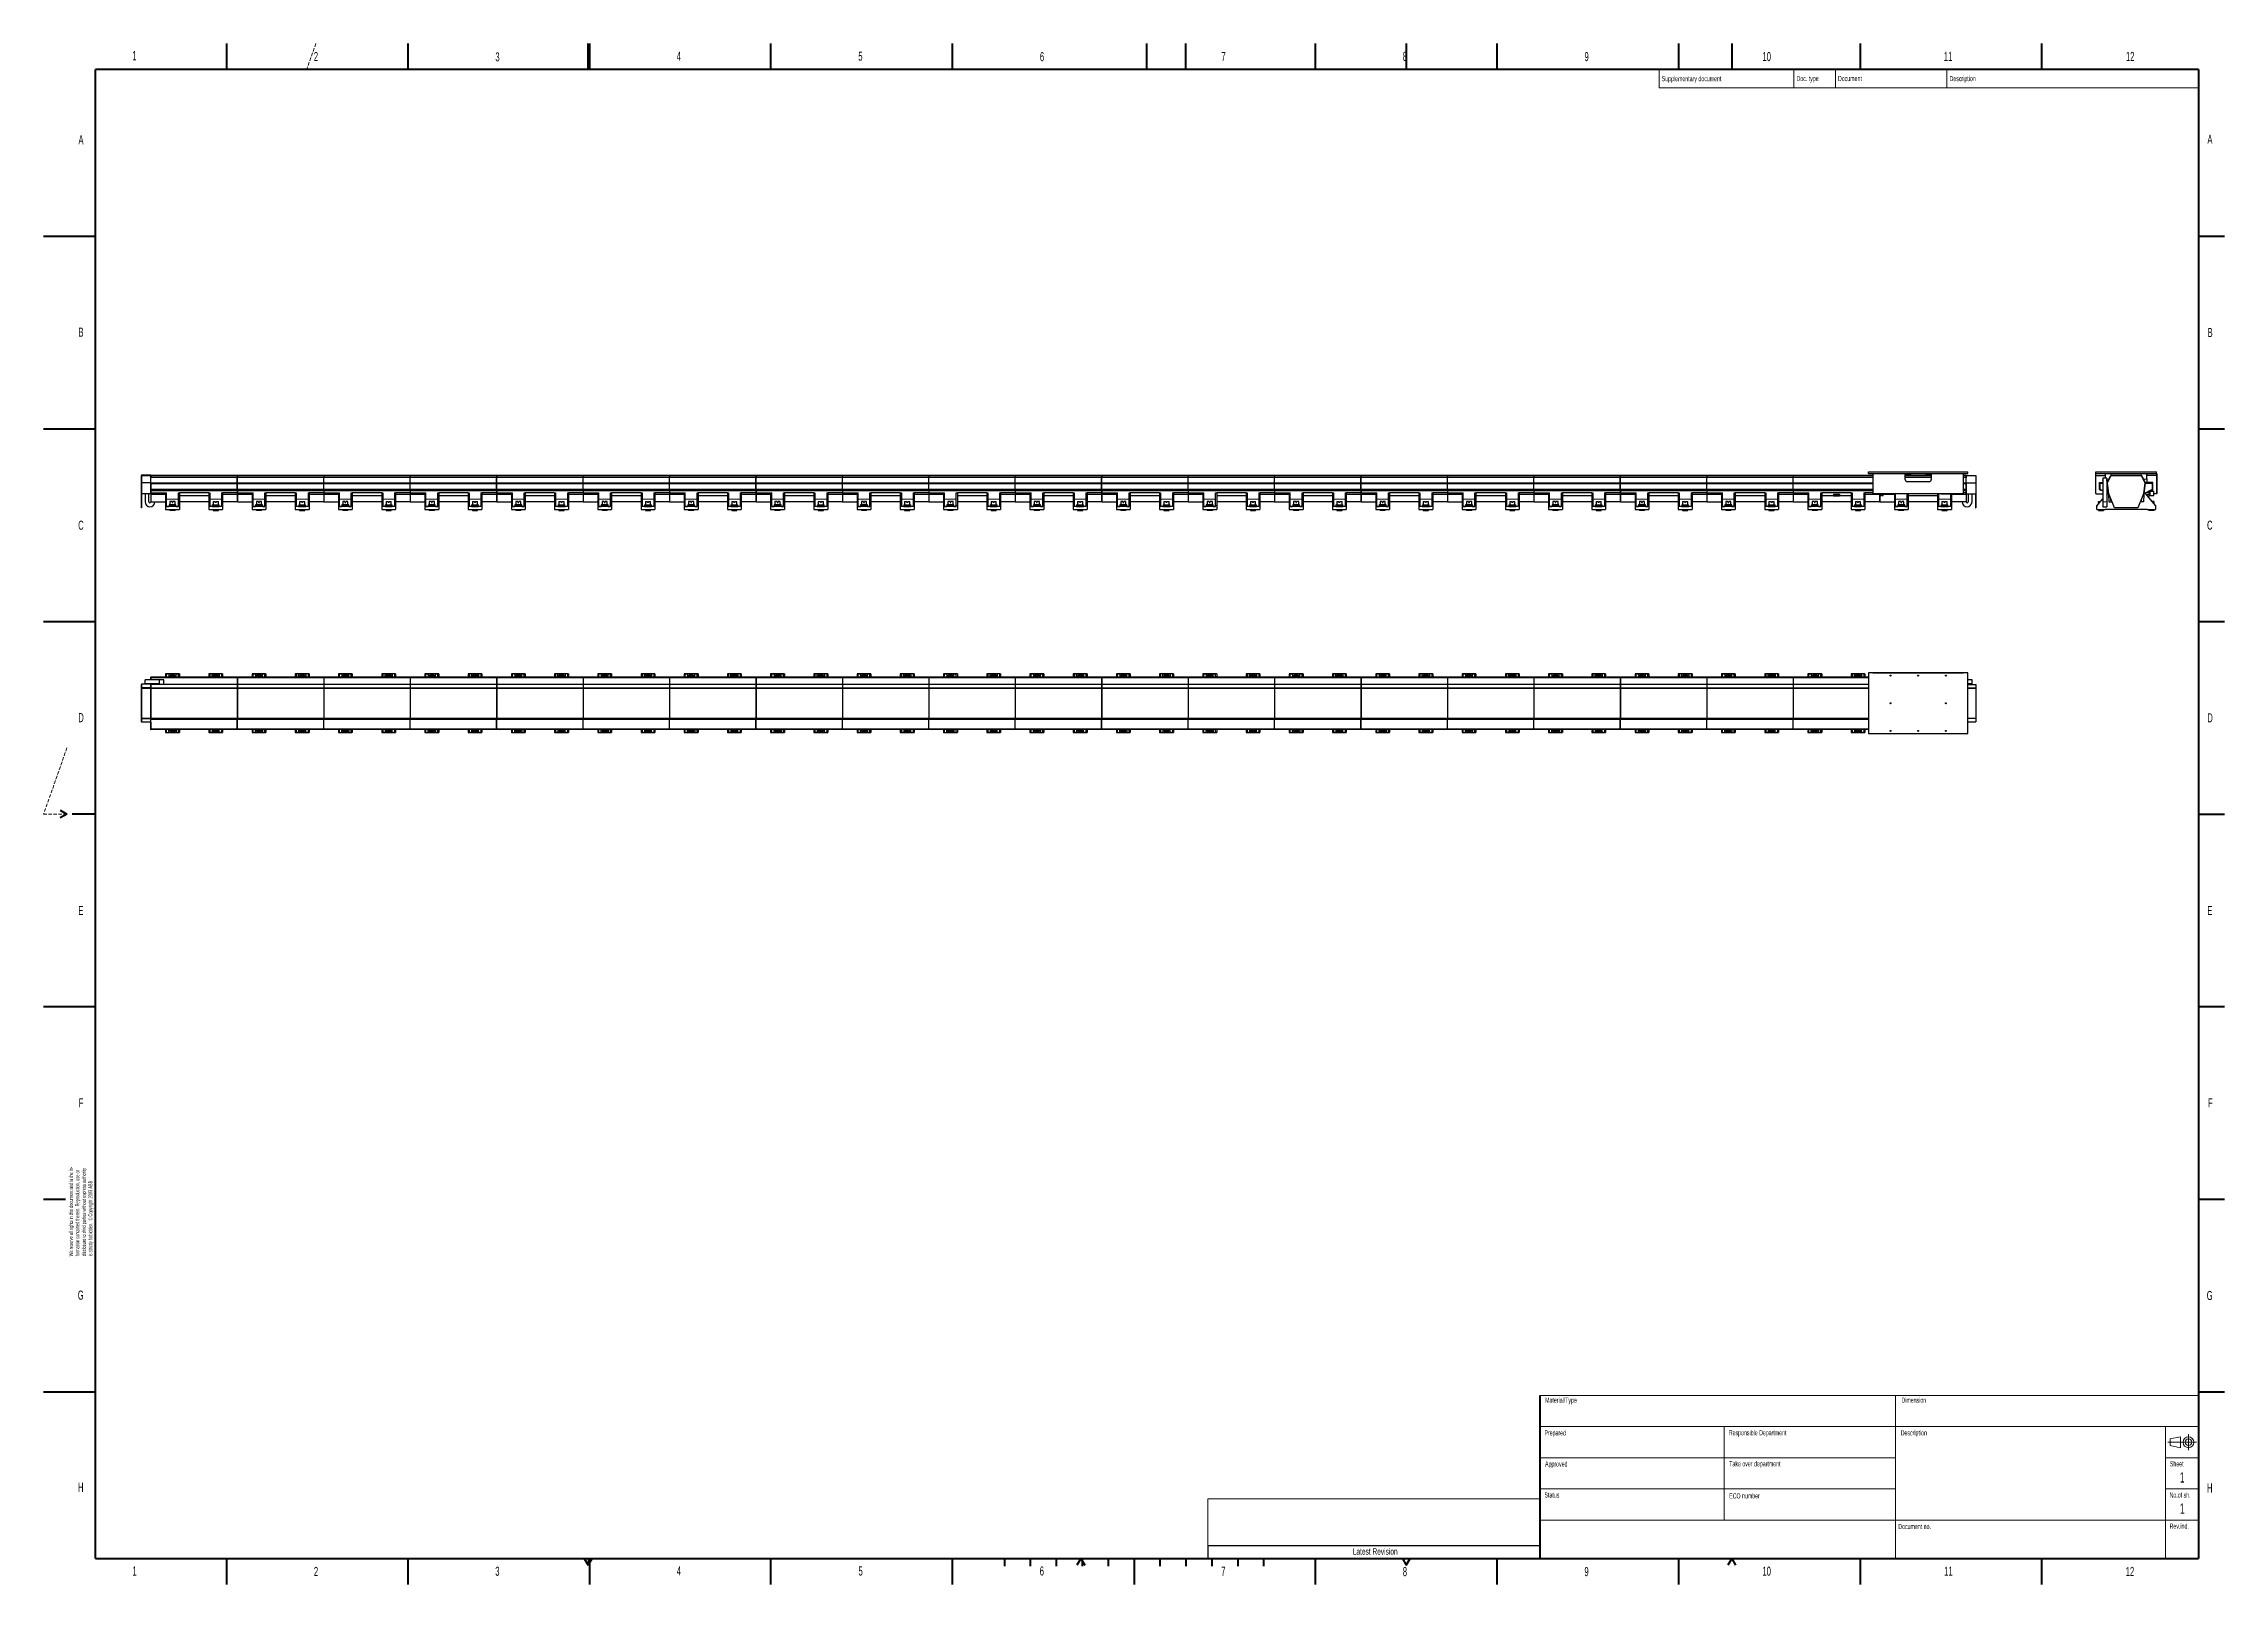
# Model space of a CAD drawing. Header units: millimetres. Extents: x 0 to 841, y 0 to 594.
import ezdxf

# ---------------------------------------------------------------- set-up
doc = ezdxf.new("R2010")
doc.units = ezdxf.units.MM
doc.linetypes.add('CENTERX2', pattern=[20.32, 12.7, -2.54, 2.54, -2.54])
doc.linetypes.add('HIDDEN', pattern=[1.905, 1.27, -0.635])
doc.styles.add('SLDTEXTSTYLE0', font='TXT', dxfattribs={"width": 0.605})

msp = doc.modelspace()

# ---------------------------------------------------------------- texts
at = {"color": 7, "linetype": 'Continuous', "lineweight": 0, "style": 'SLDTEXTSTYLE0'}
for s, insert, char_height, attachment_point in [('1', (34.2, 591.1), 3.5, 1), ('2', (104.21, 590.79), 3.5, 1), ('3', (174.23, 590.65), 3.5, 1), ('4', (244.14, 590.87), 3.5, 1), ('5', (314.19, 590.92), 3.5, 1), ('6', (384.22, 590.73), 3.5, 1), ('7', (454.21, 590.77), 3.5, 1), ('8', (524.16, 590.83), 3.5, 1), ('9', (594.24, 590.76), 3.5, 1), ('10', (662.89, 590.76), 3.5, 1), ('11', (732.84, 590.85), 3.5, 1), ('12', (803.04, 590.8), 3.5, 1), ('Supplementary document', (624, 581.51), 2, 1), ('Doc. type', (676, 581.55), 2, 1), ('Document', (691.99, 581.55), 2, 1), ('Description', (734.99, 581.53), 2, 1), ('A', (13.45, 558.69), 3.5, 1), ('A', (834.46, 558.87), 3.5, 1), ('B', (13.45, 484.49), 3.5, 1), ('B', (834.52, 484.39), 3.5, 1), ('C', (13.34, 410.09), 3.5, 1), ('C', (834.32, 410.1), 3.5, 1), ('D', (13.38, 335.9), 3.5, 1), ('D', (834.42, 335.83), 3.5, 1), ('E', (13.42, 261.5), 3.5, 1), ('E', (834.46, 261.54), 3.5, 1), ('F', (13.56, 187.4), 3.5, 1), ('F', (834.67, 187.42), 3.5, 1), ('G', (13.19, 113.25), 3.5, 1), ('G', (834.19, 113.13), 3.5, 1), ('Material/Type', (579.04, 72.03), 2, 1), ('Dimension', (716.45, 72.02), 2, 1), ('Prepared', (578.79, 59.41), 2, 1), ('Responsible Department', (649.88, 59.47), 2, 1), ('Description', (716.18, 59.43), 2, 1), ('Approved', (579.02, 47.44), 2, 1), ('Take over department', (650.05, 47.5), 2, 1), ('Sheet', (819.98, 47.49), 2, 1), ('1', (824.74, 43.25), 4, 2), ('H', (13.26, 39.17), 3.5, 1), ('Status', (578.81, 35.48), 2, 1), ('ECO number', (650.05, 35.12), 2, 1), ('No.of sh.', (819.87, 35.44), 2, 1), ('H', (834.3, 38.89), 3.5, 1), ('1', (824.75, 31.27), 4, 2), ('Document no.', (715.26, 23.31), 2, 1), ('Rev.ind.', (819.87, 23.46), 2, 1), ('Latest Revision', (513.52, 13.94), 2.5, 2), ('1', (34.27, 6.89), 3.5, 1), ('2', (104.24, 6.75), 3.5, 1), ('3', (174.19, 6.82), 3.5, 1), ('4', (244.17, 6.94), 3.5, 1), ('5', (314.26, 6.91), 3.5, 1), ('6', (384.15, 6.92), 3.5, 1), ('7', (454.13, 6.78), 3.5, 1), ('8', (524.16, 6.67), 3.5, 1), ('9', (594.2, 6.69), 3.5, 1), ('10', (662.87, 6.84), 3.5, 1), ('11', (732.97, 6.85), 3.5, 1), ('12', (802.97, 6.72), 3.5, 1)]:
    msp.add_mtext(s, dxfattribs=dict(at, insert=insert, char_height=char_height, attachment_point=attachment_point))

# ---------------------------------------------------------------- blocks, each defined once
blk = doc.blocks.new('SW_NOTE_0')
at = {"color": 0, "linetype": 'Continuous', "lineweight": 0, "char_height": 1.5, "attachment_point": 1, "rotation": 90, "style": 'SLDTEXTSTYLE0'}
for s, insert in [('We reserve all rights in this document and in the in-', (-1.93, 0)), ('formation contained therein. Reproduction, use or', (0.57, 0)), ('disclosure to third parties without express authority', (3.07, 0)), ('is strictly forbidden.  © Copyright 2003 ABB', (5.57, 0))]:
    blk.add_mtext(s, dxfattribs=dict(at, insert=insert))

# ---------------------------------------------------------------- linework, layer by layer
at = {"color": 7, "linetype": 'Continuous', "lineweight": 40}
for p, q in [((70.5, 594), (70.5, 584)), ((140.5, 594), (140.5, 584)), ((210, 584), (210, 594)), ((210.5, 594), (210.5, 584)), ((280.5, 584), (280.5, 594)), ((350.5, 584), (350.5, 594)), ((425.5, 584), (425.5, 594)), ((440.5, 584), (440.5, 594)), ((490.5, 584), (490.5, 594)), ((525.5, 594), (525.5, 584)), ((560.5, 584), (560.5, 594)), ((630.5, 594), (630.5, 584)), ((651, 594), (651, 584)), ((700.5, 594), (700.5, 584)), ((770.5, 594), (770.5, 584)), ((20, 10), (20, 584)), ((831, 584), (20, 584)), ((831, 584), (831, 10)), ((0, 519.75), (20, 519.75)), ((831, 519.75), (841, 519.75)), ((0, 445.5), (20, 445.5)), ((831, 445.5), (841, 445.5)), ((0, 371.25), (20, 371.25)), ((831, 371.25), (841, 371.25)), ((6.4, 298.5), (9, 297)), ((9, 297), (6.4, 295.5)), ((20, 297), (11, 297)), ((831, 297), (841, 297)), ((0, 222.75), (20, 222.75)), ((831, 222.75), (841, 222.75)), ((0, 148.5), (8.5, 148.5)), ((831, 148.5), (841, 148.5)), ((0, 74.25), (20, 74.25)), ((577, 72.8), (577, 60.8)), ((831, 74.25), (841, 74.25)), ((577, 60.8), (577, 10)), ((20, 10), (831, 10)), ((70.5, 10), (70.5, 0)), ((140.5, 10), (140.5, 0)), ((208.5, 10), (210, 7.4)), ((210, 7.4), (211.5, 10)), ((210.5, 10), (210.5, 0)), ((280.5, 0), (280.5, 10)), ((350.5, 0), (350.5, 10)), ((370.5, 10), (370.5, 7)), ((380.5, 10), (380.5, 7)), ((390.5, 10), (390.5, 7)), ((400, 10), (398.5, 7.4)), ((400, 10), (401.5, 7.4)), ((400.5, 10), (400.5, 7)), ((410.5, 10), (410.5, 7)), ((420.5, 10), (420.5, 0)), ((430.5, 10), (430.5, 7)), ((440.5, 10), (440.5, 7)), ((450.5, 10), (450.5, 7)), ((460.5, 10), (460.5, 7)), ((470.5, 10), (470.5, 7)), ((490.5, 0), (490.5, 10)), ((524, 10), (525.5, 7.4)), ((525.5, 7.4), (527, 10)), ((560.5, 0), (560.5, 10)), ((630.5, 10), (630.5, 0)), ((651, 10), (649.5, 7.4)), ((651, 10), (652.5, 7.4)), ((700.5, 10), (700.5, 0)), ((770.5, 10), (770.5, 0))]:
    msp.add_line(p, q, dxfattribs=at)
at = {"color": 7, "linetype": 'HIDDEN', "lineweight": 15}
for p, q in [((105, 594), (101.46, 584)), ((9, 322.46), (0, 297)), ((0, 297), (9, 297))]:
    msp.add_line(p, q, dxfattribs=at)
at = {"color": 7, "linetype": 'Continuous', "lineweight": 15}
for p, q in [((623, 584), (623, 577)), ((675, 584), (675, 577)), ((691, 584), (691, 577)), ((734, 584), (734, 577)), ((623, 577), (831, 577)), ((577, 72.8), (831, 72.8)), ((714.2, 60.8), (714.2, 72.8)), ((577, 60.8), (831, 60.8)), ((648.1, 60.8), (648.1, 24.8)), ((714.2, 60.8), (714.2, 24.8)), ((818.3, 60.8), (818.3, 10)), ((820.05, 56.05), (824.05, 56.9)), ((820.05, 53.55), (820.05, 56.05)), ((820.05, 53.55), (824.05, 52.7)), ((824.05, 56.9), (824.05, 52.7)), ((577, 48.8), (714.2, 48.8)), ((818.3, 48.8), (831, 48.8)), ((577, 36.8), (714.2, 36.8)), ((818.3, 36.8), (831, 36.8)), ((577, 33), (449, 33)), ((449, 33), (449, 15)), ((577, 24.8), (831, 24.8)), ((714.2, 24.8), (714.2, 10)), ((210, 7.4), (210, 10))]:
    msp.add_line(p, q, dxfattribs=at)
at = {"color": 7, "linetype": 'Continuous', "lineweight": 30}
for p, q in [((37.7, 427.53), (37.6, 427.53)), ((37.6, 427.53), (37.6, 427.38)), ((37.6, 427.38), (37.6, 424.66)), ((37.7, 424.66), (37.6, 424.66)), ((37.6, 424.66), (37.6, 420.38)), ((41.37, 427.66), (37.7, 427.66)), ((37.7, 427.66), (37.7, 427.43)), ((37.7, 427.43), (37.7, 424.68)), ((37.7, 424.68), (37.7, 420.37)), ((41.37, 424.68), (37.7, 424.68)), ((41.23, 424.58), (41.23, 424.31)), ((41.23, 424.58), (41.37, 424.58)), ((41.23, 424.31), (41.23, 422.08)), ((41.23, 422.08), (41.37, 422.08)), ((41.23, 422.08), (41.23, 420.37)), ((41.37, 427.43), (41.37, 427.66)), ((41.37, 424.68), (41.37, 427.43)), ((41.4, 426.52), (41.37, 426.52)), ((41.37, 425.02), (41.4, 425.02)), ((41.37, 424.58), (41.37, 424.68)), ((41.37, 424.58), (41.37, 424.31)), ((41.37, 424.31), (41.37, 422.08)), ((41.37, 422.08), (41.37, 420.37)), ((74.7, 427.53), (41.4, 427.53)), ((41.4, 427.53), (41.4, 427.38)), ((41.4, 427.38), (41.4, 426.77)), ((74.7, 426.77), (41.4, 426.77)), ((41.4, 426.72), (41.4, 426.77)), ((74.7, 426.72), (41.4, 426.72)), ((41.4, 424.6), (41.4, 426.72)), ((41.4, 424.58), (41.4, 424.6)), ((74.7, 424.58), (41.4, 424.58)), ((41.4, 424.31), (41.4, 424.58)), ((41.4, 422.08), (41.4, 424.31)), ((74.7, 422.08), (41.4, 422.08)), ((41.4, 422.08), (41.4, 421.58)), ((74.7, 421.58), (41.4, 421.58)), ((41.4, 421.58), (41.4, 420.85)), ((41.4, 420.85), (47.05, 420.85)), ((41.4, 420.85), (41.4, 420.29)), ((47.05, 420.85), (47.05, 420.64)), ((47.05, 420.64), (47.05, 415.85)), ((47.45, 420.64), (47.45, 420.85)), ((47.45, 415.85), (47.45, 420.64)), ((51.98, 420.64), (51.98, 420.85)), ((51.98, 415.85), (51.98, 420.64)), ((52.38, 420.85), (52.38, 420.64)), ((63.72, 420.85), (52.38, 420.85)), ((52.38, 420.64), (52.38, 415.85)), ((63.72, 420.85), (63.72, 420.64)), ((63.72, 420.64), (63.72, 415.85)), ((64.12, 420.85), (64.12, 420.64)), ((64.12, 420.64), (64.12, 415.85)), ((68.65, 420.85), (68.65, 420.64)), ((68.65, 420.64), (68.65, 415.85)), ((69.05, 420.85), (69.05, 420.64)), ((74.7, 420.85), (69.05, 420.85)), ((69.05, 420.64), (69.05, 415.85)), ((74.7, 427.53), (74.7, 427.38)), ((74.7, 427.38), (74.7, 426.77)), ((74.7, 426.72), (74.7, 426.77)), ((74.7, 424.6), (74.7, 426.72)), ((74.7, 424.58), (74.7, 424.6)), ((74.7, 424.31), (74.7, 424.58)), ((74.7, 422.08), (74.7, 424.31)), ((74.7, 422.08), (74.7, 421.58)), ((74.7, 421.58), (74.7, 420.85)), ((74.7, 420.85), (74.7, 420.29)), ((108.03, 427.53), (74.73, 427.53)), ((74.73, 427.53), (74.73, 427.38)), ((74.73, 427.38), (74.73, 426.77)), ((108.03, 426.77), (74.73, 426.77)), ((74.73, 426.72), (74.73, 426.77)), ((108.03, 426.72), (74.73, 426.72)), ((74.73, 424.6), (74.73, 426.72)), ((74.73, 424.58), (74.73, 424.6)), ((108.03, 424.58), (74.73, 424.58)), ((74.73, 424.31), (74.73, 424.58)), ((74.73, 422.08), (74.73, 424.31)), ((108.03, 422.08), (74.73, 422.08)), ((74.73, 422.08), (74.73, 421.58)), ((108.03, 421.58), (74.73, 421.58)), ((74.73, 421.58), (74.73, 420.85)), ((74.73, 420.85), (80.38, 420.85)), ((74.73, 420.85), (74.73, 420.29)), ((80.38, 420.85), (80.38, 420.64)), ((80.38, 420.64), (80.38, 415.85)), ((80.78, 420.64), (80.78, 420.85)), ((80.78, 415.85), (80.78, 420.64)), ((85.32, 420.64), (85.32, 420.85)), ((85.32, 415.85), (85.32, 420.64)), ((85.72, 420.85), (85.72, 420.64)), ((97.05, 420.85), (85.72, 420.85)), ((85.72, 420.64), (85.72, 415.85)), ((97.05, 420.85), (97.05, 420.64)), ((97.05, 420.64), (97.05, 415.85)), ((97.45, 420.85), (97.45, 420.64)), ((97.45, 420.64), (97.45, 415.85)), ((101.98, 420.85), (101.98, 420.64)), ((101.98, 420.64), (101.98, 415.85)), ((102.38, 420.85), (102.38, 420.64)), ((108.03, 420.85), (102.38, 420.85)), ((102.38, 420.64), (102.38, 415.85)), ((108.03, 427.53), (108.03, 427.38)), ((108.03, 427.38), (108.03, 426.77)), ((108.03, 426.72), (108.03, 426.77)), ((108.03, 424.6), (108.03, 426.72)), ((108.03, 424.58), (108.03, 424.6)), ((108.03, 424.31), (108.03, 424.58)), ((108.03, 422.08), (108.03, 424.31)), ((108.03, 422.08), (108.03, 421.58)), ((108.03, 421.58), (108.03, 420.85)), ((108.03, 420.85), (108.03, 420.29)), ((141.37, 427.53), (108.07, 427.53)), ((108.07, 427.53), (108.07, 427.38)), ((108.07, 427.38), (108.07, 426.77)), ((141.37, 426.77), (108.07, 426.77)), ((108.07, 426.72), (108.07, 426.77)), ((141.37, 426.72), (108.07, 426.72)), ((108.07, 424.6), (108.07, 426.72)), ((108.07, 424.58), (108.07, 424.6)), ((141.37, 424.58), (108.07, 424.58)), ((108.07, 424.31), (108.07, 424.58)), ((108.07, 422.08), (108.07, 424.31)), ((141.37, 422.08), (108.07, 422.08)), ((108.07, 422.08), (108.07, 421.58)), ((141.37, 421.58), (108.07, 421.58)), ((108.07, 421.58), (108.07, 420.85)), ((108.07, 420.85), (113.72, 420.85)), ((108.07, 420.85), (108.07, 420.29)), ((113.72, 420.85), (113.72, 420.64)), ((113.72, 420.64), (113.72, 415.85)), ((114.12, 420.64), (114.12, 420.85)), ((114.12, 415.85), (114.12, 420.64)), ((118.65, 420.64), (118.65, 420.85)), ((118.65, 415.85), (118.65, 420.64)), ((119.05, 420.85), (119.05, 420.64)), ((130.38, 420.85), (119.05, 420.85)), ((119.05, 420.64), (119.05, 415.85)), ((130.38, 420.85), (130.38, 420.64)), ((130.38, 420.64), (130.38, 415.85)), ((130.78, 420.85), (130.78, 420.64)), ((130.78, 420.64), (130.78, 415.85)), ((135.32, 420.85), (135.32, 420.64)), ((135.32, 420.64), (135.32, 415.85)), ((135.72, 420.85), (135.72, 420.64)), ((141.37, 420.85), (135.72, 420.85)), ((135.72, 420.64), (135.72, 415.85)), ((141.37, 427.53), (141.37, 427.38)), ((141.37, 427.38), (141.37, 426.77)), ((141.37, 426.72), (141.37, 426.77)), ((141.37, 424.6), (141.37, 426.72)), ((141.37, 424.58), (141.37, 424.6)), ((141.37, 424.31), (141.37, 424.58)), ((141.37, 422.08), (141.37, 424.31)), ((141.37, 422.08), (141.37, 421.58)), ((141.37, 421.58), (141.37, 420.85)), ((141.37, 420.85), (141.37, 420.29)), ((174.7, 427.53), (141.4, 427.53)), ((141.4, 427.53), (141.4, 427.38)), ((141.4, 427.38), (141.4, 426.77)), ((174.7, 426.77), (141.4, 426.77)), ((141.4, 426.72), (141.4, 426.77)), ((174.7, 426.72), (141.4, 426.72)), ((141.4, 424.6), (141.4, 426.72)), ((141.4, 424.58), (141.4, 424.6)), ((174.7, 424.58), (141.4, 424.58)), ((141.4, 424.31), (141.4, 424.58)), ((141.4, 422.08), (141.4, 424.31)), ((174.7, 422.08), (141.4, 422.08)), ((141.4, 422.08), (141.4, 421.58)), ((174.7, 421.58), (141.4, 421.58)), ((141.4, 421.58), (141.4, 420.85)), ((141.4, 420.85), (147.05, 420.85)), ((141.4, 420.85), (141.4, 420.29)), ((147.05, 420.85), (147.05, 420.64)), ((147.05, 420.64), (147.05, 415.85)), ((147.45, 420.64), (147.45, 420.85)), ((147.45, 415.85), (147.45, 420.64)), ((151.98, 420.64), (151.98, 420.85)), ((151.98, 415.85), (151.98, 420.64)), ((152.38, 420.85), (152.38, 420.64)), ((163.72, 420.85), (152.38, 420.85)), ((152.38, 420.64), (152.38, 415.85)), ((163.72, 420.85), (163.72, 420.64)), ((163.72, 420.64), (163.72, 415.85)), ((164.12, 420.85), (164.12, 420.64)), ((164.12, 420.64), (164.12, 415.85)), ((168.65, 420.85), (168.65, 420.64)), ((168.65, 420.64), (168.65, 415.85)), ((169.05, 420.85), (169.05, 420.64)), ((174.7, 420.85), (169.05, 420.85)), ((169.05, 420.64), (169.05, 415.85)), ((174.7, 427.53), (174.7, 427.38)), ((174.7, 427.38), (174.7, 426.77)), ((174.7, 426.72), (174.7, 426.77)), ((174.7, 424.6), (174.7, 426.72)), ((174.7, 424.58), (174.7, 424.6)), ((174.7, 424.31), (174.7, 424.58)), ((174.7, 422.08), (174.7, 424.31)), ((174.7, 422.08), (174.7, 421.58)), ((174.7, 421.58), (174.7, 420.85)), ((174.7, 420.85), (174.7, 420.29)), ((208.03, 427.53), (174.73, 427.53)), ((174.73, 427.53), (174.73, 427.38)), ((174.73, 427.38), (174.73, 426.77)), ((208.03, 426.77), (174.73, 426.77)), ((174.73, 426.72), (174.73, 426.77)), ((208.03, 426.72), (174.73, 426.72)), ((174.73, 424.6), (174.73, 426.72)), ((174.73, 424.58), (174.73, 424.6)), ((208.03, 424.58), (174.73, 424.58)), ((174.73, 424.31), (174.73, 424.58)), ((174.73, 422.08), (174.73, 424.31)), ((208.03, 422.08), (174.73, 422.08)), ((174.73, 422.08), (174.73, 421.58)), ((208.03, 421.58), (174.73, 421.58)), ((174.73, 421.58), (174.73, 420.85)), ((174.73, 420.85), (180.38, 420.85)), ((174.73, 420.85), (174.73, 420.29)), ((180.38, 420.85), (180.38, 420.64)), ((180.38, 420.64), (180.38, 415.85)), ((180.78, 420.64), (180.78, 420.85)), ((180.78, 415.85), (180.78, 420.64)), ((185.32, 420.64), (185.32, 420.85)), ((185.32, 415.85), (185.32, 420.64)), ((185.72, 420.85), (185.72, 420.64)), ((197.05, 420.85), (185.72, 420.85)), ((185.72, 420.64), (185.72, 415.85)), ((197.05, 420.85), (197.05, 420.64)), ((197.05, 420.64), (197.05, 415.85)), ((197.45, 420.85), (197.45, 420.64)), ((197.45, 420.64), (197.45, 415.85)), ((201.98, 420.85), (201.98, 420.64)), ((201.98, 420.64), (201.98, 415.85)), ((202.38, 420.85), (202.38, 420.64)), ((208.03, 420.85), (202.38, 420.85)), ((202.38, 420.64), (202.38, 415.85)), ((208.03, 427.53), (208.03, 427.38)), ((208.03, 427.38), (208.03, 426.77)), ((208.03, 426.72), (208.03, 426.77)), ((208.03, 424.6), (208.03, 426.72)), ((208.03, 424.58), (208.03, 424.6)), ((208.03, 424.31), (208.03, 424.58)), ((208.03, 422.08), (208.03, 424.31)), ((208.03, 422.08), (208.03, 421.58)), ((208.03, 421.58), (208.03, 420.85)), ((208.03, 420.85), (208.03, 420.29)), ((241.37, 427.53), (208.07, 427.53)), ((208.07, 427.53), (208.07, 427.38)), ((208.07, 427.38), (208.07, 426.77)), ((241.37, 426.77), (208.07, 426.77)), ((208.07, 426.72), (208.07, 426.77)), ((241.37, 426.72), (208.07, 426.72)), ((208.07, 424.6), (208.07, 426.72)), ((208.07, 424.58), (208.07, 424.6)), ((241.37, 424.58), (208.07, 424.58)), ((208.07, 424.31), (208.07, 424.58)), ((208.07, 422.08), (208.07, 424.31)), ((241.37, 422.08), (208.07, 422.08)), ((208.07, 422.08), (208.07, 421.58)), ((241.37, 421.58), (208.07, 421.58)), ((208.07, 421.58), (208.07, 420.85)), ((208.07, 420.85), (213.72, 420.85)), ((208.07, 420.85), (208.07, 420.29)), ((213.72, 420.85), (213.72, 420.64)), ((213.72, 420.64), (213.72, 415.85)), ((214.12, 420.64), (214.12, 420.85)), ((214.12, 415.85), (214.12, 420.64)), ((218.65, 420.64), (218.65, 420.85)), ((218.65, 415.85), (218.65, 420.64)), ((219.05, 420.85), (219.05, 420.64)), ((230.38, 420.85), (219.05, 420.85)), ((219.05, 420.64), (219.05, 415.85)), ((230.38, 420.85), (230.38, 420.64)), ((230.38, 420.64), (230.38, 415.85)), ((230.78, 420.85), (230.78, 420.64)), ((230.78, 420.64), (230.78, 415.85)), ((235.32, 420.85), (235.32, 420.64)), ((235.32, 420.64), (235.32, 415.85)), ((235.72, 420.85), (235.72, 420.64)), ((241.37, 420.85), (235.72, 420.85)), ((235.72, 420.64), (235.72, 415.85)), ((241.37, 427.53), (241.37, 427.38)), ((241.37, 427.38), (241.37, 426.77)), ((241.37, 426.72), (241.37, 426.77)), ((241.37, 424.6), (241.37, 426.72)), ((241.37, 424.58), (241.37, 424.6)), ((241.37, 424.31), (241.37, 424.58)), ((241.37, 422.08), (241.37, 424.31)), ((241.37, 422.08), (241.37, 421.58)), ((241.37, 421.58), (241.37, 420.85)), ((241.37, 420.85), (241.37, 420.29)), ((274.7, 427.53), (241.4, 427.53)), ((241.4, 427.53), (241.4, 427.38)), ((241.4, 427.38), (241.4, 426.77)), ((274.7, 426.77), (241.4, 426.77)), ((241.4, 426.72), (241.4, 426.77)), ((274.7, 426.72), (241.4, 426.72)), ((241.4, 424.6), (241.4, 426.72)), ((241.4, 424.58), (241.4, 424.6)), ((274.7, 424.58), (241.4, 424.58)), ((241.4, 424.31), (241.4, 424.58)), ((241.4, 422.08), (241.4, 424.31)), ((274.7, 422.08), (241.4, 422.08)), ((241.4, 422.08), (241.4, 421.58)), ((274.7, 421.58), (241.4, 421.58)), ((241.4, 421.58), (241.4, 420.85)), ((241.4, 420.85), (247.05, 420.85)), ((241.4, 420.85), (241.4, 420.29)), ((247.05, 420.85), (247.05, 420.64)), ((247.05, 420.64), (247.05, 415.85)), ((247.45, 420.64), (247.45, 420.85)), ((247.45, 415.85), (247.45, 420.64)), ((251.98, 420.64), (251.98, 420.85)), ((251.98, 415.85), (251.98, 420.64)), ((252.38, 420.85), (252.38, 420.64)), ((263.72, 420.85), (252.38, 420.85)), ((252.38, 420.64), (252.38, 415.85)), ((263.72, 420.85), (263.72, 420.64)), ((263.72, 420.64), (263.72, 415.85)), ((264.12, 420.85), (264.12, 420.64)), ((264.12, 420.64), (264.12, 415.85)), ((268.65, 420.85), (268.65, 420.64)), ((268.65, 420.64), (268.65, 415.85)), ((269.05, 420.85), (269.05, 420.64)), ((274.7, 420.85), (269.05, 420.85)), ((269.05, 420.64), (269.05, 415.85)), ((274.7, 427.53), (274.7, 427.38)), ((274.7, 427.38), (274.7, 426.77)), ((274.7, 426.72), (274.7, 426.77)), ((274.7, 424.6), (274.7, 426.72)), ((274.7, 424.58), (274.7, 424.6)), ((274.7, 424.31), (274.7, 424.58)), ((274.7, 422.08), (274.7, 424.31)), ((274.7, 422.08), (274.7, 421.58)), ((274.7, 421.58), (274.7, 420.85)), ((274.7, 420.85), (274.7, 420.29)), ((308.03, 427.53), (274.73, 427.53)), ((274.73, 427.53), (274.73, 427.38)), ((274.73, 427.38), (274.73, 426.77)), ((308.03, 426.77), (274.73, 426.77)), ((274.73, 426.72), (274.73, 426.77)), ((308.03, 426.72), (274.73, 426.72)), ((274.73, 424.6), (274.73, 426.72)), ((274.73, 424.58), (274.73, 424.6)), ((308.03, 424.58), (274.73, 424.58)), ((274.73, 424.31), (274.73, 424.58)), ((274.73, 422.08), (274.73, 424.31)), ((308.03, 422.08), (274.73, 422.08)), ((274.73, 422.08), (274.73, 421.58)), ((308.03, 421.58), (274.73, 421.58)), ((274.73, 421.58), (274.73, 420.85)), ((274.73, 420.85), (280.38, 420.85)), ((274.73, 420.85), (274.73, 420.29)), ((280.38, 420.85), (280.38, 420.64)), ((280.38, 420.64), (280.38, 415.85)), ((280.78, 420.64), (280.78, 420.85)), ((280.78, 415.85), (280.78, 420.64)), ((285.32, 420.64), (285.32, 420.85)), ((285.32, 415.85), (285.32, 420.64)), ((285.72, 420.85), (285.72, 420.64)), ((297.05, 420.85), (285.72, 420.85)), ((285.72, 420.64), (285.72, 415.85)), ((297.05, 420.85), (297.05, 420.64)), ((297.05, 420.64), (297.05, 415.85)), ((297.45, 420.85), (297.45, 420.64)), ((297.45, 420.64), (297.45, 415.85)), ((301.98, 420.85), (301.98, 420.64)), ((301.98, 420.64), (301.98, 415.85)), ((302.38, 420.85), (302.38, 420.64)), ((308.03, 420.85), (302.38, 420.85)), ((302.38, 420.64), (302.38, 415.85)), ((308.03, 427.53), (308.03, 427.38)), ((308.03, 427.38), (308.03, 426.77)), ((308.03, 426.72), (308.03, 426.77)), ((308.03, 424.6), (308.03, 426.72)), ((308.03, 424.58), (308.03, 424.6)), ((308.03, 424.31), (308.03, 424.58)), ((308.03, 422.08), (308.03, 424.31)), ((308.03, 422.08), (308.03, 421.58)), ((308.03, 421.58), (308.03, 420.85)), ((308.03, 420.85), (308.03, 420.29)), ((341.37, 427.53), (308.07, 427.53)), ((308.07, 427.53), (308.07, 427.38)), ((308.07, 427.38), (308.07, 426.77)), ((341.37, 426.77), (308.07, 426.77)), ((308.07, 426.72), (308.07, 426.77)), ((341.37, 426.72), (308.07, 426.72)), ((308.07, 424.6), (308.07, 426.72)), ((308.07, 424.58), (308.07, 424.6)), ((341.37, 424.58), (308.07, 424.58)), ((308.07, 424.31), (308.07, 424.58)), ((308.07, 422.08), (308.07, 424.31)), ((341.37, 422.08), (308.07, 422.08)), ((308.07, 422.08), (308.07, 421.58)), ((341.37, 421.58), (308.07, 421.58)), ((308.07, 421.58), (308.07, 420.85)), ((308.07, 420.85), (313.72, 420.85)), ((308.07, 420.85), (308.07, 420.29)), ((313.72, 420.85), (313.72, 420.64)), ((313.72, 420.64), (313.72, 415.85)), ((314.12, 420.64), (314.12, 420.85)), ((314.12, 415.85), (314.12, 420.64)), ((318.65, 420.64), (318.65, 420.85)), ((318.65, 415.85), (318.65, 420.64)), ((319.05, 420.85), (319.05, 420.64)), ((330.38, 420.85), (319.05, 420.85)), ((319.05, 420.64), (319.05, 415.85)), ((330.38, 420.85), (330.38, 420.64)), ((330.38, 420.64), (330.38, 415.85)), ((330.78, 420.85), (330.78, 420.64)), ((330.78, 420.64), (330.78, 415.85)), ((335.32, 420.85), (335.32, 420.64)), ((335.32, 420.64), (335.32, 415.85)), ((335.72, 420.85), (335.72, 420.64)), ((341.37, 420.85), (335.72, 420.85)), ((335.72, 420.64), (335.72, 415.85)), ((341.37, 427.53), (341.37, 427.38)), ((341.37, 427.38), (341.37, 426.77)), ((341.37, 426.72), (341.37, 426.77)), ((341.37, 424.6), (341.37, 426.72)), ((341.37, 424.58), (341.37, 424.6)), ((341.37, 424.31), (341.37, 424.58)), ((341.37, 422.08), (341.37, 424.31)), ((341.37, 422.08), (341.37, 421.58)), ((341.37, 421.58), (341.37, 420.85)), ((341.37, 420.85), (341.37, 420.29)), ((374.7, 427.53), (341.4, 427.53)), ((341.4, 427.53), (341.4, 427.38)), ((341.4, 427.38), (341.4, 426.77)), ((374.7, 426.77), (341.4, 426.77)), ((341.4, 426.72), (341.4, 426.77)), ((374.7, 426.72), (341.4, 426.72)), ((341.4, 424.6), (341.4, 426.72)), ((341.4, 424.58), (341.4, 424.6)), ((374.7, 424.58), (341.4, 424.58)), ((341.4, 424.31), (341.4, 424.58)), ((341.4, 422.08), (341.4, 424.31)), ((374.7, 422.08), (341.4, 422.08)), ((341.4, 422.08), (341.4, 421.58)), ((374.7, 421.58), (341.4, 421.58)), ((341.4, 421.58), (341.4, 420.85)), ((341.4, 420.85), (347.05, 420.85)), ((341.4, 420.85), (341.4, 420.29)), ((347.05, 420.85), (347.05, 420.64)), ((347.05, 420.64), (347.05, 415.85)), ((347.45, 420.64), (347.45, 420.85)), ((347.45, 415.85), (347.45, 420.64)), ((351.98, 420.64), (351.98, 420.85)), ((351.98, 415.85), (351.98, 420.64)), ((352.38, 420.85), (352.38, 420.64)), ((363.72, 420.85), (352.38, 420.85)), ((352.38, 420.64), (352.38, 415.85)), ((363.72, 420.85), (363.72, 420.64)), ((363.72, 420.64), (363.72, 415.85)), ((364.12, 420.85), (364.12, 420.64)), ((364.12, 420.64), (364.12, 415.85)), ((368.65, 420.85), (368.65, 420.64)), ((368.65, 420.64), (368.65, 415.85)), ((369.05, 420.85), (369.05, 420.64)), ((374.7, 420.85), (369.05, 420.85)), ((369.05, 420.64), (369.05, 415.85)), ((374.7, 427.53), (374.7, 427.38)), ((374.7, 427.38), (374.7, 426.77)), ((374.7, 426.72), (374.7, 426.77)), ((374.7, 424.6), (374.7, 426.72)), ((374.7, 424.58), (374.7, 424.6)), ((374.7, 424.31), (374.7, 424.58)), ((374.7, 422.08), (374.7, 424.31)), ((374.7, 422.08), (374.7, 421.58)), ((374.7, 421.58), (374.7, 420.85)), ((374.7, 420.85), (374.7, 420.29)), ((408.03, 427.53), (374.73, 427.53)), ((374.73, 427.53), (374.73, 427.38)), ((374.73, 427.38), (374.73, 426.77)), ((408.03, 426.77), (374.73, 426.77)), ((374.73, 426.72), (374.73, 426.77)), ((408.03, 426.72), (374.73, 426.72)), ((374.73, 424.6), (374.73, 426.72)), ((374.73, 424.58), (374.73, 424.6)), ((408.03, 424.58), (374.73, 424.58)), ((374.73, 424.31), (374.73, 424.58)), ((374.73, 422.08), (374.73, 424.31)), ((408.03, 422.08), (374.73, 422.08)), ((374.73, 422.08), (374.73, 421.58)), ((408.03, 421.58), (374.73, 421.58)), ((374.73, 421.58), (374.73, 420.85)), ((374.73, 420.85), (380.38, 420.85)), ((374.73, 420.85), (374.73, 420.29)), ((380.38, 420.85), (380.38, 420.64)), ((380.38, 420.64), (380.38, 415.85)), ((380.78, 420.64), (380.78, 420.85)), ((380.78, 415.85), (380.78, 420.64)), ((385.32, 420.64), (385.32, 420.85)), ((385.32, 415.85), (385.32, 420.64)), ((385.72, 420.85), (385.72, 420.64)), ((397.05, 420.85), (385.72, 420.85)), ((385.72, 420.64), (385.72, 415.85)), ((397.05, 420.85), (397.05, 420.64)), ((397.05, 420.64), (397.05, 415.85)), ((397.45, 420.85), (397.45, 420.64)), ((397.45, 420.64), (397.45, 415.85)), ((401.98, 420.85), (401.98, 420.64)), ((401.98, 420.64), (401.98, 415.85)), ((402.38, 420.85), (402.38, 420.64)), ((408.03, 420.85), (402.38, 420.85)), ((402.38, 420.64), (402.38, 415.85)), ((408.03, 427.53), (408.03, 427.38)), ((408.03, 427.38), (408.03, 426.77)), ((408.03, 426.72), (408.03, 426.77)), ((408.03, 424.6), (408.03, 426.72)), ((408.03, 424.58), (408.03, 424.6)), ((408.03, 424.31), (408.03, 424.58)), ((408.03, 422.08), (408.03, 424.31)), ((408.03, 422.08), (408.03, 421.58)), ((408.03, 421.58), (408.03, 420.85)), ((408.03, 420.85), (408.03, 420.29)), ((441.37, 427.53), (408.07, 427.53)), ((408.07, 427.53), (408.07, 427.38)), ((408.07, 427.38), (408.07, 426.77)), ((441.37, 426.77), (408.07, 426.77)), ((408.07, 426.72), (408.07, 426.77)), ((441.37, 426.72), (408.07, 426.72)), ((408.07, 424.6), (408.07, 426.72)), ((408.07, 424.58), (408.07, 424.6)), ((441.37, 424.58), (408.07, 424.58)), ((408.07, 424.31), (408.07, 424.58)), ((408.07, 422.08), (408.07, 424.31)), ((441.37, 422.08), (408.07, 422.08)), ((408.07, 422.08), (408.07, 421.58)), ((441.37, 421.58), (408.07, 421.58)), ((408.07, 421.58), (408.07, 420.85)), ((408.07, 420.85), (413.72, 420.85)), ((408.07, 420.85), (408.07, 420.29)), ((413.72, 420.85), (413.72, 420.64)), ((413.72, 420.64), (413.72, 415.85)), ((414.12, 420.64), (414.12, 420.85)), ((414.12, 415.85), (414.12, 420.64)), ((418.65, 420.64), (418.65, 420.85)), ((418.65, 415.85), (418.65, 420.64)), ((419.05, 420.85), (419.05, 420.64)), ((430.38, 420.85), (419.05, 420.85)), ((419.05, 420.64), (419.05, 415.85)), ((430.38, 420.85), (430.38, 420.64)), ((430.38, 420.64), (430.38, 415.85)), ((430.78, 420.85), (430.78, 420.64)), ((430.78, 420.64), (430.78, 415.85)), ((435.32, 420.85), (435.32, 420.64)), ((435.32, 420.64), (435.32, 415.85)), ((435.72, 420.85), (435.72, 420.64)), ((441.37, 420.85), (435.72, 420.85)), ((435.72, 420.64), (435.72, 415.85)), ((441.37, 427.53), (441.37, 427.38)), ((441.37, 427.38), (441.37, 426.77)), ((441.37, 426.72), (441.37, 426.77)), ((441.37, 424.6), (441.37, 426.72)), ((441.37, 424.58), (441.37, 424.6)), ((441.37, 424.31), (441.37, 424.58)), ((441.37, 422.08), (441.37, 424.31)), ((441.37, 422.08), (441.37, 421.58)), ((441.37, 421.58), (441.37, 420.85)), ((441.37, 420.85), (441.37, 420.29)), ((474.7, 427.53), (441.4, 427.53)), ((441.4, 427.53), (441.4, 427.38)), ((441.4, 427.38), (441.4, 426.77)), ((474.7, 426.77), (441.4, 426.77)), ((441.4, 426.72), (441.4, 426.77)), ((474.7, 426.72), (441.4, 426.72)), ((441.4, 424.6), (441.4, 426.72)), ((441.4, 424.58), (441.4, 424.6)), ((474.7, 424.58), (441.4, 424.58)), ((441.4, 424.31), (441.4, 424.58)), ((441.4, 422.08), (441.4, 424.31)), ((474.7, 422.08), (441.4, 422.08)), ((441.4, 422.08), (441.4, 421.58)), ((474.7, 421.58), (441.4, 421.58)), ((441.4, 421.58), (441.4, 420.85)), ((441.4, 420.85), (447.05, 420.85)), ((441.4, 420.85), (441.4, 420.29)), ((447.05, 420.85), (447.05, 420.64)), ((447.05, 420.64), (447.05, 415.85)), ((447.45, 420.64), (447.45, 420.85)), ((447.45, 415.85), (447.45, 420.64)), ((451.98, 420.64), (451.98, 420.85)), ((451.98, 415.85), (451.98, 420.64)), ((452.38, 420.85), (452.38, 420.64)), ((463.72, 420.85), (452.38, 420.85)), ((452.38, 420.64), (452.38, 415.85)), ((463.72, 420.85), (463.72, 420.64)), ((463.72, 420.64), (463.72, 415.85)), ((464.12, 420.85), (464.12, 420.64)), ((464.12, 420.64), (464.12, 415.85)), ((468.65, 420.85), (468.65, 420.64)), ((468.65, 420.64), (468.65, 415.85)), ((469.05, 420.85), (469.05, 420.64)), ((474.7, 420.85), (469.05, 420.85)), ((469.05, 420.64), (469.05, 415.85)), ((474.7, 427.53), (474.7, 427.38)), ((474.7, 427.38), (474.7, 426.77)), ((474.7, 426.72), (474.7, 426.77)), ((474.7, 424.6), (474.7, 426.72)), ((474.7, 424.58), (474.7, 424.6)), ((474.7, 424.31), (474.7, 424.58)), ((474.7, 422.08), (474.7, 424.31)), ((474.7, 422.08), (474.7, 421.58)), ((474.7, 421.58), (474.7, 420.85)), ((474.7, 420.85), (474.7, 420.29)), ((508.03, 427.53), (474.73, 427.53)), ((474.73, 427.53), (474.73, 427.38)), ((474.73, 427.38), (474.73, 426.77)), ((508.03, 426.77), (474.73, 426.77)), ((474.73, 426.72), (474.73, 426.77)), ((508.03, 426.72), (474.73, 426.72)), ((474.73, 424.6), (474.73, 426.72)), ((474.73, 424.58), (474.73, 424.6)), ((508.03, 424.58), (474.73, 424.58)), ((474.73, 424.31), (474.73, 424.58)), ((474.73, 422.08), (474.73, 424.31)), ((508.03, 422.08), (474.73, 422.08)), ((474.73, 422.08), (474.73, 421.58)), ((508.03, 421.58), (474.73, 421.58)), ((474.73, 421.58), (474.73, 420.85)), ((474.73, 420.85), (480.38, 420.85)), ((474.73, 420.85), (474.73, 420.29)), ((480.38, 420.85), (480.38, 420.64)), ((480.38, 420.64), (480.38, 415.85)), ((480.78, 420.64), (480.78, 420.85)), ((480.78, 415.85), (480.78, 420.64)), ((485.32, 420.64), (485.32, 420.85)), ((485.32, 415.85), (485.32, 420.64)), ((485.72, 420.85), (485.72, 420.64)), ((497.05, 420.85), (485.72, 420.85)), ((485.72, 420.64), (485.72, 415.85)), ((497.05, 420.85), (497.05, 420.64)), ((497.05, 420.64), (497.05, 415.85)), ((497.45, 420.85), (497.45, 420.64)), ((497.45, 420.64), (497.45, 415.85)), ((501.98, 420.85), (501.98, 420.64)), ((501.98, 420.64), (501.98, 415.85)), ((502.38, 420.85), (502.38, 420.64)), ((508.03, 420.85), (502.38, 420.85)), ((502.38, 420.64), (502.38, 415.85)), ((508.03, 427.53), (508.03, 427.38)), ((508.03, 427.38), (508.03, 426.77)), ((508.03, 426.72), (508.03, 426.77)), ((508.03, 424.6), (508.03, 426.72)), ((508.03, 424.58), (508.03, 424.6)), ((508.03, 424.31), (508.03, 424.58)), ((508.03, 422.08), (508.03, 424.31)), ((508.03, 422.08), (508.03, 421.58)), ((508.03, 421.58), (508.03, 420.85)), ((508.03, 420.85), (508.03, 420.29)), ((541.37, 427.53), (508.07, 427.53)), ((508.07, 427.53), (508.07, 427.38)), ((508.07, 427.38), (508.07, 426.77)), ((541.37, 426.77), (508.07, 426.77)), ((508.07, 426.72), (508.07, 426.77)), ((541.37, 426.72), (508.07, 426.72)), ((508.07, 424.6), (508.07, 426.72)), ((508.07, 424.58), (508.07, 424.6)), ((541.37, 424.58), (508.07, 424.58)), ((508.07, 424.31), (508.07, 424.58)), ((508.07, 422.08), (508.07, 424.31)), ((541.37, 422.08), (508.07, 422.08)), ((508.07, 422.08), (508.07, 421.58)), ((541.37, 421.58), (508.07, 421.58)), ((508.07, 421.58), (508.07, 420.85)), ((508.07, 420.85), (513.72, 420.85)), ((508.07, 420.85), (508.07, 420.29)), ((513.72, 420.85), (513.72, 420.64)), ((513.72, 420.64), (513.72, 415.85)), ((514.12, 420.64), (514.12, 420.85)), ((514.12, 415.85), (514.12, 420.64)), ((518.65, 420.64), (518.65, 420.85)), ((518.65, 415.85), (518.65, 420.64)), ((519.05, 420.85), (519.05, 420.64)), ((530.38, 420.85), (519.05, 420.85)), ((519.05, 420.64), (519.05, 415.85)), ((530.38, 420.85), (530.38, 420.64)), ((530.38, 420.64), (530.38, 415.85)), ((530.78, 420.85), (530.78, 420.64)), ((530.78, 420.64), (530.78, 415.85)), ((535.32, 420.85), (535.32, 420.64)), ((535.32, 420.64), (535.32, 415.85)), ((535.72, 420.85), (535.72, 420.64)), ((541.37, 420.85), (535.72, 420.85)), ((535.72, 420.64), (535.72, 415.85)), ((541.37, 427.53), (541.37, 427.38)), ((541.37, 427.38), (541.37, 426.77)), ((541.37, 426.72), (541.37, 426.77)), ((541.37, 424.6), (541.37, 426.72)), ((541.37, 424.58), (541.37, 424.6)), ((541.37, 424.31), (541.37, 424.58)), ((541.37, 422.08), (541.37, 424.31)), ((541.37, 422.08), (541.37, 421.58)), ((541.37, 421.58), (541.37, 420.85)), ((541.37, 420.85), (541.37, 420.29)), ((574.7, 427.53), (541.4, 427.53)), ((541.4, 427.53), (541.4, 427.38)), ((541.4, 427.38), (541.4, 426.77)), ((574.7, 426.77), (541.4, 426.77)), ((541.4, 426.72), (541.4, 426.77)), ((574.7, 426.72), (541.4, 426.72)), ((541.4, 424.6), (541.4, 426.72)), ((541.4, 424.58), (541.4, 424.6)), ((574.7, 424.58), (541.4, 424.58)), ((541.4, 424.31), (541.4, 424.58)), ((541.4, 422.08), (541.4, 424.31)), ((574.7, 422.08), (541.4, 422.08)), ((541.4, 422.08), (541.4, 421.58)), ((574.7, 421.58), (541.4, 421.58)), ((541.4, 421.58), (541.4, 420.85)), ((541.4, 420.85), (547.05, 420.85)), ((541.4, 420.85), (541.4, 420.29)), ((547.05, 420.85), (547.05, 420.64)), ((547.05, 420.64), (547.05, 415.85)), ((547.45, 420.64), (547.45, 420.85)), ((547.45, 415.85), (547.45, 420.64)), ((551.98, 420.64), (551.98, 420.85)), ((551.98, 415.85), (551.98, 420.64)), ((552.38, 420.85), (552.38, 420.64)), ((563.72, 420.85), (552.38, 420.85)), ((552.38, 420.64), (552.38, 415.85)), ((563.72, 420.85), (563.72, 420.64)), ((563.72, 420.64), (563.72, 415.85)), ((564.12, 420.85), (564.12, 420.64)), ((564.12, 420.64), (564.12, 415.85)), ((568.65, 420.85), (568.65, 420.64)), ((568.65, 420.64), (568.65, 415.85)), ((569.05, 420.85), (569.05, 420.64)), ((574.7, 420.85), (569.05, 420.85)), ((569.05, 420.64), (569.05, 415.85)), ((574.7, 427.53), (574.7, 427.38)), ((574.7, 427.38), (574.7, 426.77)), ((574.7, 426.72), (574.7, 426.77)), ((574.7, 424.6), (574.7, 426.72)), ((574.7, 424.58), (574.7, 424.6)), ((574.7, 424.31), (574.7, 424.58)), ((574.7, 422.08), (574.7, 424.31)), ((574.7, 422.08), (574.7, 421.58)), ((574.7, 421.58), (574.7, 420.85)), ((574.7, 420.85), (574.7, 420.29)), ((608.03, 427.53), (574.73, 427.53)), ((574.73, 427.53), (574.73, 427.38)), ((574.73, 427.38), (574.73, 426.77)), ((608.03, 426.77), (574.73, 426.77)), ((574.73, 426.72), (574.73, 426.77)), ((608.03, 426.72), (574.73, 426.72)), ((574.73, 424.6), (574.73, 426.72)), ((574.73, 424.58), (574.73, 424.6)), ((608.03, 424.58), (574.73, 424.58)), ((574.73, 424.31), (574.73, 424.58)), ((574.73, 422.08), (574.73, 424.31)), ((608.03, 422.08), (574.73, 422.08)), ((574.73, 422.08), (574.73, 421.58)), ((608.03, 421.58), (574.73, 421.58)), ((574.73, 421.58), (574.73, 420.85)), ((574.73, 420.85), (580.38, 420.85)), ((574.73, 420.85), (574.73, 420.29)), ((580.38, 420.85), (580.38, 420.64)), ((580.38, 420.64), (580.38, 415.85)), ((580.78, 420.64), (580.78, 420.85)), ((580.78, 415.85), (580.78, 420.64)), ((585.32, 420.64), (585.32, 420.85)), ((585.32, 415.85), (585.32, 420.64)), ((585.72, 420.85), (585.72, 420.64)), ((597.05, 420.85), (585.72, 420.85)), ((585.72, 420.64), (585.72, 415.85)), ((597.05, 420.85), (597.05, 420.64)), ((597.05, 420.64), (597.05, 415.85)), ((597.45, 420.85), (597.45, 420.64)), ((597.45, 420.64), (597.45, 415.85)), ((601.98, 420.85), (601.98, 420.64)), ((601.98, 420.64), (601.98, 415.85)), ((602.38, 420.85), (602.38, 420.64)), ((608.03, 420.85), (602.38, 420.85)), ((602.38, 420.64), (602.38, 415.85)), ((608.03, 427.53), (608.03, 427.38)), ((608.03, 427.38), (608.03, 426.77)), ((608.03, 426.72), (608.03, 426.77)), ((608.03, 424.6), (608.03, 426.72)), ((608.03, 424.58), (608.03, 424.6)), ((608.03, 424.31), (608.03, 424.58)), ((608.03, 422.08), (608.03, 424.31)), ((608.03, 422.08), (608.03, 421.58)), ((608.03, 421.58), (608.03, 420.85)), ((608.03, 420.85), (608.03, 420.29)), ((641.37, 427.53), (608.07, 427.53)), ((608.07, 427.53), (608.07, 427.38)), ((608.07, 427.38), (608.07, 426.77)), ((641.37, 426.77), (608.07, 426.77)), ((608.07, 426.72), (608.07, 426.77)), ((641.37, 426.72), (608.07, 426.72)), ((608.07, 424.6), (608.07, 426.72)), ((608.07, 424.58), (608.07, 424.6)), ((641.37, 424.58), (608.07, 424.58)), ((608.07, 424.31), (608.07, 424.58)), ((608.07, 422.08), (608.07, 424.31)), ((641.37, 422.08), (608.07, 422.08)), ((608.07, 422.08), (608.07, 421.58)), ((641.37, 421.58), (608.07, 421.58)), ((608.07, 421.58), (608.07, 420.85)), ((608.07, 420.85), (613.72, 420.85)), ((608.07, 420.85), (608.07, 420.29)), ((613.72, 420.85), (613.72, 420.64)), ((613.72, 420.64), (613.72, 415.85)), ((614.12, 420.64), (614.12, 420.85)), ((614.12, 415.85), (614.12, 420.64)), ((618.65, 420.64), (618.65, 420.85)), ((618.65, 415.85), (618.65, 420.64)), ((619.05, 420.85), (619.05, 420.64)), ((630.38, 420.85), (619.05, 420.85)), ((619.05, 420.64), (619.05, 415.85)), ((630.38, 420.85), (630.38, 420.64)), ((630.38, 420.64), (630.38, 415.85)), ((630.78, 420.85), (630.78, 420.64)), ((630.78, 420.64), (630.78, 415.85)), ((635.32, 420.85), (635.32, 420.64)), ((635.32, 420.64), (635.32, 415.85)), ((635.72, 420.85), (635.72, 420.64)), ((641.37, 420.85), (635.72, 420.85)), ((635.72, 420.64), (635.72, 415.85)), ((641.37, 427.53), (641.37, 427.38)), ((641.37, 427.38), (641.37, 426.77)), ((641.37, 426.72), (641.37, 426.77)), ((641.37, 424.6), (641.37, 426.72)), ((641.37, 424.58), (641.37, 424.6)), ((641.37, 424.31), (641.37, 424.58)), ((641.37, 422.08), (641.37, 424.31)), ((641.37, 422.08), (641.37, 421.58)), ((641.37, 421.58), (641.37, 420.85)), ((641.37, 420.85), (641.37, 420.29)), ((674.7, 427.53), (641.4, 427.53)), ((641.4, 427.53), (641.4, 427.38)), ((641.4, 427.38), (641.4, 426.77)), ((674.7, 426.77), (641.4, 426.77)), ((641.4, 426.72), (641.4, 426.77)), ((674.7, 426.72), (641.4, 426.72)), ((641.4, 424.6), (641.4, 426.72)), ((641.4, 424.58), (641.4, 424.6)), ((674.7, 424.58), (641.4, 424.58)), ((641.4, 424.31), (641.4, 424.58)), ((641.4, 422.08), (641.4, 424.31)), ((674.7, 422.08), (641.4, 422.08)), ((641.4, 422.08), (641.4, 421.58)), ((674.7, 421.58), (641.4, 421.58)), ((641.4, 421.58), (641.4, 420.85)), ((641.4, 420.85), (647.05, 420.85)), ((641.4, 420.85), (641.4, 420.29)), ((647.05, 420.85), (647.05, 420.64)), ((647.05, 420.64), (647.05, 415.85)), ((647.45, 420.64), (647.45, 420.85)), ((647.45, 415.85), (647.45, 420.64)), ((651.98, 420.64), (651.98, 420.85)), ((651.98, 415.85), (651.98, 420.64)), ((652.38, 420.85), (652.38, 420.64)), ((663.72, 420.85), (652.38, 420.85)), ((652.38, 420.64), (652.38, 415.85)), ((663.72, 420.85), (663.72, 420.64)), ((663.72, 420.64), (663.72, 415.85)), ((664.12, 420.85), (664.12, 420.64)), ((664.12, 420.64), (664.12, 415.85)), ((668.65, 420.85), (668.65, 420.64)), ((668.65, 420.64), (668.65, 415.85)), ((669.05, 420.85), (669.05, 420.64)), ((674.7, 420.85), (669.05, 420.85)), ((669.05, 420.64), (669.05, 415.85)), ((674.7, 427.53), (674.7, 427.38)), ((674.7, 427.38), (674.7, 426.77)), ((674.7, 426.72), (674.7, 426.77)), ((674.7, 424.6), (674.7, 426.72)), ((674.7, 424.58), (674.7, 424.6)), ((674.7, 424.31), (674.7, 424.58)), ((674.7, 422.08), (674.7, 424.31)), ((674.7, 422.08), (674.7, 421.58)), ((674.7, 421.58), (674.7, 420.85)), ((674.7, 420.85), (674.7, 420.29)), ((705.47, 427.53), (674.73, 427.53)), ((674.73, 427.53), (674.73, 427.38)), ((674.73, 427.38), (674.73, 426.77)), ((705.47, 426.77), (674.73, 426.77)), ((674.73, 426.72), (674.73, 426.77)), ((705.47, 426.72), (674.73, 426.72)), ((674.73, 424.6), (674.73, 426.72)), ((674.73, 424.58), (674.73, 424.6)), ((705.47, 424.58), (674.73, 424.58)), ((674.73, 424.31), (674.73, 424.58)), ((674.73, 422.08), (674.73, 424.31)), ((705.47, 422.08), (674.73, 422.08)), ((674.73, 422.08), (674.73, 421.58)), ((705.47, 421.58), (674.73, 421.58)), ((674.73, 421.58), (674.73, 420.85)), ((674.73, 420.85), (680.38, 420.85)), ((674.73, 420.85), (674.73, 420.29)), ((680.38, 420.85), (680.38, 420.64)), ((680.38, 420.64), (680.38, 415.85)), ((680.78, 420.64), (680.78, 420.85)), ((680.78, 415.85), (680.78, 420.64)), ((685.32, 420.64), (685.32, 420.85)), ((685.32, 415.85), (685.32, 420.64)), ((685.72, 420.85), (685.72, 420.64)), ((697.05, 420.85), (685.72, 420.85)), ((685.72, 420.64), (685.72, 415.85)), ((697.05, 420.85), (697.05, 420.64)), ((697.05, 420.64), (697.05, 415.85)), ((697.45, 420.85), (697.45, 420.64)), ((697.45, 420.64), (697.45, 415.85)), ((701.98, 420.85), (701.98, 420.64)), ((701.98, 420.64), (701.98, 415.85)), ((702.38, 420.85), (702.38, 420.64)), ((705.47, 420.85), (702.38, 420.85)), ((702.38, 420.64), (702.38, 415.85)), ((703.77, 428.22), (703.77, 428.88)), ((703.77, 428.88), (742.1, 428.88)), ((703.77, 428.22), (708.17, 428.22)), ((705.47, 428.2), (705.47, 420.55)), ((717.93, 428.2), (705.47, 428.2)), ((705.47, 420.55), (740.4, 420.55)), ((708.03, 420.55), (708.03, 420.29)), ((708.07, 420.55), (708.07, 420.29)), ((708.17, 428.22), (708.17, 428.2)), ((708.43, 419.78), (708.43, 420.55)), ((708.69, 419.78), (708.69, 420.55)), ((709.25, 419.78), (709.25, 420.55)), ((709.43, 419.78), (709.43, 420.55)), ((709.5, 420.55), (709.5, 420.38)), ((714.17, 420.55), (714.17, 420.38)), ((715.5, 428.22), (730.37, 428.22)), ((715.5, 428.22), (715.5, 428.2)), ((717.93, 425.93), (717.93, 428.2)), ((717.93, 428.2), (719.93, 428.2)), ((727.93, 427.53), (717.93, 427.53)), ((727.93, 426.77), (717.93, 426.77)), ((727.93, 426.72), (717.93, 426.72)), ((718.65, 415.85), (718.65, 420.55)), ((727.1, 425.1), (718.77, 425.1)), ((719.05, 420.55), (719.05, 415.85)), ((719.93, 428.2), (719.93, 427.53)), ((725.93, 427.53), (725.93, 428.2)), ((725.93, 428.2), (727.93, 428.2)), ((727.93, 428.2), (727.93, 425.93)), ((740.4, 428.2), (727.93, 428.2)), ((730.37, 428.22), (730.37, 428.2)), ((730.38, 420.55), (730.38, 415.85)), ((730.78, 420.55), (730.78, 415.85)), ((731.7, 420.55), (731.7, 420.38)), ((736.37, 420.55), (736.37, 420.38)), ((737.7, 428.22), (737.7, 428.2)), ((737.7, 428.22), (742.1, 428.22)), ((740.4, 420.55), (740.4, 428.2)), ((741.37, 427.53), (740.4, 427.53)), ((741.37, 426.77), (740.4, 426.77)), ((741.37, 426.72), (740.4, 426.72)), ((741.37, 424.58), (740.4, 424.58)), ((741.37, 422.08), (740.4, 422.08)), ((741.37, 421.58), (740.4, 421.58)), ((741.37, 420.85), (740.4, 420.85)), ((741.37, 427.53), (741.37, 427.38)), ((741.37, 427.38), (741.37, 426.77)), ((741.37, 426.72), (741.37, 426.77)), ((741.37, 424.6), (741.37, 426.72)), ((741.4, 426.52), (741.37, 426.52)), ((741.37, 425.02), (741.4, 425.02)), ((741.37, 424.58), (741.37, 424.6)), ((741.37, 424.31), (741.37, 424.58)), ((741.37, 422.08), (741.37, 424.31)), ((741.37, 422.08), (741.37, 421.58)), ((741.37, 421.58), (741.37, 420.85)), ((741.37, 420.85), (741.37, 420.29)), ((741.4, 427.53), (745.17, 427.53)), ((741.4, 427.38), (741.4, 427.53)), ((741.4, 424.66), (741.4, 427.38)), ((741.4, 424.66), (745.17, 424.66)), ((741.4, 424.58), (741.4, 424.66)), ((741.53, 424.58), (741.4, 424.58)), ((741.4, 424.31), (741.4, 424.58)), ((741.4, 422.08), (741.4, 424.31)), ((741.53, 422.08), (741.4, 422.08)), ((741.4, 420.38), (741.4, 422.08)), ((741.53, 424.31), (741.53, 424.58)), ((741.53, 422.08), (741.53, 424.31)), ((741.53, 420.38), (741.53, 422.08)), ((742.1, 428.22), (742.1, 428.88)), ((745.17, 427.53), (745.17, 427.38)), ((745.17, 427.38), (745.17, 424.66)), ((745.17, 424.66), (745.17, 420.38)), ((791.37, 420.55), (791.37, 428.2)), ((791.37, 428.2), (791.47, 428.2)), ((791.37, 420.55), (791.47, 420.55)), ((791.47, 428.88), (814.8, 428.88)), ((791.47, 428.22), (791.47, 428.88)), ((791.47, 428.22), (814.8, 428.22)), ((791.47, 428.22), (791.47, 428.2)), ((791.47, 420.55), (791.47, 428.2)), ((791.47, 427.48), (795.2, 427.48)), ((791.47, 420.55), (791.47, 420.38)), ((792.87, 424.85), (794.13, 424.85)), ((792.87, 422.08), (792.87, 424.85)), ((793.07, 422.08), (793.07, 424.31)), ((794.13, 421.51), (793.07, 422.08)), ((793.33, 424.58), (794.13, 424.58)), ((795.63, 426.52), (794.13, 426.52)), ((794.13, 426.52), (794.13, 417.35)), ((795.2, 427.48), (795.2, 428.22)), ((795.2, 426.54), (795.2, 427.48)), ((795.63, 426.52), (795.63, 417.35)), ((795.63, 424.58), (795.8, 424.58)), ((796.28, 420.37), (795.63, 420.71)), ((795.63, 420.34), (795.85, 420.6)), ((795.79, 424.68), (797.07, 427.43)), ((796.28, 420.37), (795.79, 424.68)), ((795.93, 424.66), (797.19, 427.38)), ((796.41, 420.38), (795.93, 424.66)), ((797.44, 427.66), (808.83, 427.66)), ((797.44, 427.53), (808.83, 427.53)), ((809.07, 427.38), (810.34, 424.66)), ((809.19, 427.43), (810.48, 424.68)), ((809.83, 426.06), (811.07, 426.18)), ((810.34, 424.66), (809.85, 420.38)), ((810.48, 424.68), (809.98, 420.37)), ((813.2, 422.08), (809.98, 420.37)), ((811.07, 424.85), (810.4, 424.85)), ((810.42, 420.6), (814.42, 415.85)), ((810.46, 424.58), (812.93, 424.58)), ((812.07, 420.9), (810.98, 420.9)), ((811.07, 427.48), (811.07, 428.22)), ((814.8, 427.48), (811.07, 427.48)), ((811.07, 426.18), (811.07, 427.48)), ((811.07, 426.18), (811.07, 424.85)), ((813.4, 424.85), (811.07, 424.85)), ((812.07, 420.38), (812.07, 420.9)), ((812.1, 419.78), (812.1, 421.49)), ((812.12, 419.78), (812.12, 421.5)), ((812.14, 421.52), (812.27, 421.52)), ((812.27, 419.78), (812.27, 421.52)), ((812.27, 421.52), (812.43, 421.52)), ((812.43, 421.52), (813.73, 421.52)), ((813.2, 424.31), (813.2, 422.08)), ((813.4, 422.08), (813.4, 424.85)), ((813.73, 419.78), (813.73, 421.52)), ((814.8, 428.22), (814.8, 428.88)), ((814.8, 428.22), (814.8, 428.2)), ((814.9, 428.2), (814.8, 428.2)), ((814.8, 428.2), (814.8, 420.55)), ((814.9, 420.55), (814.8, 420.55)), ((814.8, 420.55), (814.8, 420.38)), ((814.9, 428.2), (814.9, 420.55)), ((37.7, 420.38), (37.6, 420.38)), ((37.6, 420.38), (37.6, 415.03)), ((37.7, 415.03), (37.6, 415.03)), ((37.7, 420.37), (37.7, 415.03)), ((41.37, 420.37), (37.7, 420.37)), ((39.1, 420.37), (39.1, 417.35)), ((40.6, 417.35), (40.6, 420.37)), ((41.23, 420.37), (41.37, 420.37)), ((41.4, 420.29), (41.4, 420.13)), ((41.4, 420.13), (41.4, 417.35)), ((41.4, 417.35), (47.05, 417.35)), ((47.45, 415.85), (47.05, 415.85)), ((47.05, 415.85), (47.05, 414.38)), ((47.05, 414.38), (52.38, 414.38)), ((47.45, 415.58), (47.45, 415.85)), ((47.45, 415.58), (48.35, 415.58)), ((51.08, 415.87), (48.35, 415.87)), ((48.35, 415.87), (48.35, 415.58)), ((51.08, 415.58), (48.35, 415.58)), ((48.38, 416.23), (48.38, 415.87)), ((51.05, 416.23), (48.38, 416.23)), ((48.72, 417.53), (48.72, 416.23)), ((49.55, 417.53), (48.72, 417.53)), ((48.72, 414.38), (48.72, 414.05)), ((50.72, 414.05), (48.72, 414.05)), ((49.55, 417.53), (49.55, 417.1)), ((49.55, 417.1), (49.89, 417.1)), ((49.89, 417.1), (49.89, 417.53)), ((50.72, 417.53), (49.89, 417.53)), ((50.72, 416.23), (50.72, 417.53)), ((50.72, 414.05), (50.72, 414.38)), ((51.05, 415.87), (51.05, 416.23)), ((51.08, 415.87), (51.08, 415.58)), ((51.08, 415.58), (51.98, 415.58)), ((51.98, 415.58), (51.98, 415.85)), ((52.38, 415.85), (51.98, 415.85)), ((63.72, 417.35), (52.38, 417.35)), ((52.38, 415.85), (52.38, 414.38)), ((63.72, 415.85), (64.12, 415.85)), ((63.72, 415.85), (63.72, 414.38)), ((63.72, 414.38), (69.05, 414.38)), ((64.12, 415.58), (64.12, 415.85)), ((65.02, 415.58), (64.12, 415.58)), ((65.02, 415.87), (65.02, 415.58)), ((65.02, 415.87), (67.75, 415.87)), ((65.02, 415.58), (67.75, 415.58)), ((65.05, 416.23), (65.05, 415.87)), ((65.05, 416.23), (67.72, 416.23)), ((65.38, 417.53), (65.38, 416.23)), ((65.38, 417.53), (66.21, 417.53)), ((65.38, 414.38), (65.38, 414.05)), ((65.38, 414.05), (67.38, 414.05)), ((66.21, 417.53), (66.21, 417.1)), ((66.55, 417.1), (66.21, 417.1)), ((66.55, 417.1), (66.55, 417.53)), ((66.55, 417.53), (67.38, 417.53)), ((67.38, 416.23), (67.38, 417.53)), ((67.38, 414.05), (67.38, 414.38)), ((67.72, 415.87), (67.72, 416.23)), ((67.75, 415.87), (67.75, 415.58)), ((68.65, 415.58), (67.75, 415.58)), ((68.65, 415.58), (68.65, 415.85)), ((68.65, 415.85), (69.05, 415.85)), ((74.7, 417.35), (69.05, 417.35)), ((69.05, 415.85), (69.05, 414.38)), ((74.7, 420.29), (74.7, 420.13)), ((74.7, 420.13), (74.7, 417.35)), ((74.73, 420.29), (74.73, 420.13)), ((74.73, 420.13), (74.73, 417.35)), ((74.73, 417.35), (80.38, 417.35)), ((80.38, 415.85), (80.38, 414.38)), ((80.78, 415.85), (80.38, 415.85)), ((80.38, 414.38), (85.72, 414.38)), ((80.78, 415.58), (80.78, 415.85)), ((80.78, 415.58), (81.68, 415.58)), ((84.42, 415.87), (81.68, 415.87)), ((81.68, 415.87), (81.68, 415.58)), ((84.42, 415.58), (81.68, 415.58)), ((81.72, 416.23), (81.72, 415.87)), ((84.38, 416.23), (81.72, 416.23)), ((82.05, 417.53), (82.05, 416.23)), ((82.88, 417.53), (82.05, 417.53)), ((82.05, 414.38), (82.05, 414.05)), ((84.05, 414.05), (82.05, 414.05)), ((82.88, 417.53), (82.88, 417.1)), ((82.88, 417.1), (83.22, 417.1)), ((83.22, 417.1), (83.22, 417.53)), ((84.05, 417.53), (83.22, 417.53)), ((84.05, 416.23), (84.05, 417.53)), ((84.05, 414.05), (84.05, 414.38)), ((84.38, 415.87), (84.38, 416.23)), ((84.42, 415.87), (84.42, 415.58)), ((84.42, 415.58), (85.32, 415.58)), ((85.32, 415.58), (85.32, 415.85)), ((85.72, 415.85), (85.32, 415.85)), ((97.05, 417.35), (85.72, 417.35)), ((85.72, 415.85), (85.72, 414.38)), ((97.05, 415.85), (97.05, 414.38)), ((97.05, 415.85), (97.45, 415.85)), ((97.05, 414.38), (102.38, 414.38)), ((97.45, 415.58), (97.45, 415.85)), ((98.35, 415.58), (97.45, 415.58)), ((98.35, 415.87), (101.08, 415.87)), ((98.35, 415.87), (98.35, 415.58)), ((98.35, 415.58), (101.08, 415.58)), ((98.38, 416.23), (98.38, 415.87)), ((98.38, 416.23), (101.05, 416.23)), ((98.72, 417.53), (98.72, 416.23)), ((98.72, 417.53), (99.55, 417.53)), ((98.72, 414.38), (98.72, 414.05)), ((98.72, 414.05), (100.72, 414.05)), ((99.55, 417.53), (99.55, 417.1)), ((99.89, 417.1), (99.55, 417.1)), ((99.89, 417.1), (99.89, 417.53)), ((99.89, 417.53), (100.72, 417.53)), ((100.72, 416.23), (100.72, 417.53)), ((100.72, 414.05), (100.72, 414.38)), ((101.05, 415.87), (101.05, 416.23)), ((101.08, 415.87), (101.08, 415.58)), ((101.98, 415.58), (101.08, 415.58)), ((101.98, 415.58), (101.98, 415.85)), ((101.98, 415.85), (102.38, 415.85)), ((108.03, 417.35), (102.38, 417.35)), ((102.38, 415.85), (102.38, 414.38)), ((108.03, 420.29), (108.03, 420.13)), ((108.03, 420.13), (108.03, 417.35)), ((108.07, 420.29), (108.07, 420.13)), ((108.07, 420.13), (108.07, 417.35)), ((108.07, 417.35), (113.72, 417.35)), ((113.72, 415.85), (113.72, 414.38)), ((114.12, 415.85), (113.72, 415.85)), ((113.72, 414.38), (119.05, 414.38)), ((114.12, 415.58), (114.12, 415.85)), ((114.12, 415.58), (115.02, 415.58)), ((117.75, 415.87), (115.02, 415.87)), ((115.02, 415.87), (115.02, 415.58)), ((117.75, 415.58), (115.02, 415.58)), ((115.05, 416.23), (115.05, 415.87)), ((117.72, 416.23), (115.05, 416.23)), ((115.38, 417.53), (115.38, 416.23)), ((116.21, 417.53), (115.38, 417.53)), ((115.38, 414.38), (115.38, 414.05)), ((117.38, 414.05), (115.38, 414.05)), ((116.21, 417.53), (116.21, 417.1)), ((116.21, 417.1), (116.55, 417.1)), ((116.55, 417.1), (116.55, 417.53)), ((117.38, 417.53), (116.55, 417.53)), ((117.38, 416.23), (117.38, 417.53)), ((117.38, 414.05), (117.38, 414.38)), ((117.72, 415.87), (117.72, 416.23)), ((117.75, 415.87), (117.75, 415.58)), ((117.75, 415.58), (118.65, 415.58)), ((118.65, 415.58), (118.65, 415.85)), ((119.05, 415.85), (118.65, 415.85)), ((130.38, 417.35), (119.05, 417.35)), ((119.05, 415.85), (119.05, 414.38)), ((130.38, 415.85), (130.38, 414.38)), ((130.38, 415.85), (130.78, 415.85)), ((130.38, 414.38), (135.72, 414.38)), ((130.78, 415.58), (130.78, 415.85)), ((131.68, 415.58), (130.78, 415.58)), ((131.68, 415.87), (131.68, 415.58)), ((131.68, 415.87), (134.42, 415.87)), ((131.68, 415.58), (134.42, 415.58)), ((131.72, 416.23), (131.72, 415.87)), ((131.72, 416.23), (134.38, 416.23)), ((132.05, 417.53), (132.05, 416.23)), ((132.05, 417.53), (132.88, 417.53)), ((132.05, 414.38), (132.05, 414.05)), ((132.05, 414.05), (134.05, 414.05)), ((132.88, 417.53), (132.88, 417.1)), ((133.22, 417.1), (132.88, 417.1)), ((133.22, 417.1), (133.22, 417.53)), ((133.22, 417.53), (134.05, 417.53)), ((134.05, 416.23), (134.05, 417.53)), ((134.05, 414.05), (134.05, 414.38)), ((134.38, 415.87), (134.38, 416.23)), ((134.42, 415.87), (134.42, 415.58)), ((135.32, 415.58), (134.42, 415.58)), ((135.32, 415.58), (135.32, 415.85)), ((135.32, 415.85), (135.72, 415.85)), ((141.37, 417.35), (135.72, 417.35)), ((135.72, 415.85), (135.72, 414.38)), ((141.37, 420.29), (141.37, 420.13)), ((141.37, 420.13), (141.37, 417.35)), ((141.4, 420.29), (141.4, 420.13)), ((141.4, 420.13), (141.4, 417.35)), ((141.4, 417.35), (147.05, 417.35)), ((147.45, 415.85), (147.05, 415.85)), ((147.05, 415.85), (147.05, 414.38)), ((147.05, 414.38), (152.38, 414.38)), ((147.45, 415.58), (147.45, 415.85)), ((147.45, 415.58), (148.35, 415.58)), ((151.08, 415.87), (148.35, 415.87)), ((148.35, 415.87), (148.35, 415.58)), ((151.08, 415.58), (148.35, 415.58)), ((148.38, 416.23), (148.38, 415.87)), ((151.05, 416.23), (148.38, 416.23)), ((148.72, 417.53), (148.72, 416.23)), ((149.55, 417.53), (148.72, 417.53)), ((148.72, 414.38), (148.72, 414.05)), ((150.72, 414.05), (148.72, 414.05)), ((149.55, 417.53), (149.55, 417.1)), ((149.55, 417.1), (149.89, 417.1)), ((149.89, 417.1), (149.89, 417.53)), ((150.72, 417.53), (149.89, 417.53)), ((150.72, 416.23), (150.72, 417.53)), ((150.72, 414.05), (150.72, 414.38)), ((151.05, 415.87), (151.05, 416.23)), ((151.08, 415.87), (151.08, 415.58)), ((151.08, 415.58), (151.98, 415.58)), ((151.98, 415.58), (151.98, 415.85)), ((152.38, 415.85), (151.98, 415.85)), ((163.72, 417.35), (152.38, 417.35)), ((152.38, 415.85), (152.38, 414.38)), ((163.72, 415.85), (164.12, 415.85)), ((163.72, 415.85), (163.72, 414.38)), ((163.72, 414.38), (169.05, 414.38)), ((164.12, 415.58), (164.12, 415.85)), ((165.02, 415.58), (164.12, 415.58)), ((165.02, 415.87), (167.75, 415.87)), ((165.02, 415.87), (165.02, 415.58)), ((165.02, 415.58), (167.75, 415.58)), ((165.05, 416.23), (165.05, 415.87)), ((165.05, 416.23), (167.72, 416.23)), ((165.38, 417.53), (165.38, 416.23)), ((165.38, 417.53), (166.21, 417.53)), ((165.38, 414.38), (165.38, 414.05)), ((165.38, 414.05), (167.38, 414.05)), ((166.21, 417.53), (166.21, 417.1)), ((166.55, 417.1), (166.21, 417.1)), ((166.55, 417.1), (166.55, 417.53)), ((166.55, 417.53), (167.38, 417.53)), ((167.38, 416.23), (167.38, 417.53)), ((167.38, 414.05), (167.38, 414.38)), ((167.72, 415.87), (167.72, 416.23)), ((167.75, 415.87), (167.75, 415.58)), ((168.65, 415.58), (167.75, 415.58)), ((168.65, 415.58), (168.65, 415.85)), ((168.65, 415.85), (169.05, 415.85)), ((174.7, 417.35), (169.05, 417.35)), ((169.05, 415.85), (169.05, 414.38)), ((174.7, 420.29), (174.7, 420.13)), ((174.7, 420.13), (174.7, 417.35)), ((174.73, 420.29), (174.73, 420.13)), ((174.73, 420.13), (174.73, 417.35)), ((174.73, 417.35), (180.38, 417.35)), ((180.38, 415.85), (180.38, 414.38)), ((180.78, 415.85), (180.38, 415.85)), ((180.38, 414.38), (185.72, 414.38)), ((180.78, 415.58), (180.78, 415.85)), ((180.78, 415.58), (181.68, 415.58)), ((181.68, 415.87), (181.68, 415.58)), ((184.42, 415.87), (181.68, 415.87)), ((184.42, 415.58), (181.68, 415.58)), ((181.72, 416.23), (181.72, 415.87)), ((184.38, 416.23), (181.72, 416.23)), ((182.05, 417.53), (182.05, 416.23)), ((182.88, 417.53), (182.05, 417.53)), ((182.05, 414.38), (182.05, 414.05)), ((184.05, 414.05), (182.05, 414.05)), ((182.88, 417.53), (182.88, 417.1)), ((182.88, 417.1), (183.22, 417.1)), ((183.22, 417.1), (183.22, 417.53)), ((184.05, 417.53), (183.22, 417.53)), ((184.05, 416.23), (184.05, 417.53)), ((184.05, 414.05), (184.05, 414.38)), ((184.38, 415.87), (184.38, 416.23)), ((184.42, 415.87), (184.42, 415.58)), ((184.42, 415.58), (185.32, 415.58)), ((185.32, 415.58), (185.32, 415.85)), ((185.72, 415.85), (185.32, 415.85)), ((197.05, 417.35), (185.72, 417.35)), ((185.72, 415.85), (185.72, 414.38)), ((197.05, 415.85), (197.05, 414.38)), ((197.05, 415.85), (197.45, 415.85)), ((197.05, 414.38), (202.38, 414.38)), ((197.45, 415.58), (197.45, 415.85)), ((198.35, 415.58), (197.45, 415.58)), ((198.35, 415.87), (198.35, 415.58)), ((198.35, 415.87), (201.08, 415.87)), ((198.35, 415.58), (201.08, 415.58)), ((198.38, 416.23), (198.38, 415.87)), ((198.38, 416.23), (201.05, 416.23)), ((198.72, 417.53), (198.72, 416.23)), ((198.72, 417.53), (199.55, 417.53)), ((198.72, 414.38), (198.72, 414.05)), ((198.72, 414.05), (200.72, 414.05)), ((199.55, 417.53), (199.55, 417.1)), ((199.89, 417.1), (199.55, 417.1)), ((199.89, 417.1), (199.89, 417.53)), ((199.89, 417.53), (200.72, 417.53)), ((200.72, 416.23), (200.72, 417.53)), ((200.72, 414.05), (200.72, 414.38)), ((201.05, 415.87), (201.05, 416.23)), ((201.08, 415.87), (201.08, 415.58)), ((201.98, 415.58), (201.08, 415.58)), ((201.98, 415.58), (201.98, 415.85)), ((201.98, 415.85), (202.38, 415.85)), ((208.03, 417.35), (202.38, 417.35)), ((202.38, 415.85), (202.38, 414.38)), ((208.03, 420.29), (208.03, 420.13)), ((208.03, 420.13), (208.03, 417.35)), ((208.07, 420.29), (208.07, 420.13)), ((208.07, 420.13), (208.07, 417.35)), ((208.07, 417.35), (213.72, 417.35)), ((213.72, 415.85), (213.72, 414.38)), ((214.12, 415.85), (213.72, 415.85)), ((213.72, 414.38), (219.05, 414.38)), ((214.12, 415.58), (214.12, 415.85)), ((214.12, 415.58), (215.02, 415.58)), ((215.02, 415.87), (215.02, 415.58)), ((217.75, 415.87), (215.02, 415.87)), ((217.75, 415.58), (215.02, 415.58)), ((215.05, 416.23), (215.05, 415.87)), ((217.72, 416.23), (215.05, 416.23)), ((215.38, 417.53), (215.38, 416.23)), ((216.21, 417.53), (215.38, 417.53)), ((215.38, 414.38), (215.38, 414.05)), ((217.38, 414.05), (215.38, 414.05)), ((216.21, 417.53), (216.21, 417.1)), ((216.21, 417.1), (216.55, 417.1)), ((216.55, 417.1), (216.55, 417.53)), ((217.38, 417.53), (216.55, 417.53)), ((217.38, 416.23), (217.38, 417.53)), ((217.38, 414.05), (217.38, 414.38)), ((217.72, 415.87), (217.72, 416.23)), ((217.75, 415.87), (217.75, 415.58)), ((217.75, 415.58), (218.65, 415.58)), ((218.65, 415.58), (218.65, 415.85)), ((219.05, 415.85), (218.65, 415.85)), ((230.38, 417.35), (219.05, 417.35)), ((219.05, 415.85), (219.05, 414.38)), ((230.38, 415.85), (230.38, 414.38)), ((230.38, 415.85), (230.78, 415.85)), ((230.38, 414.38), (235.72, 414.38)), ((230.78, 415.58), (230.78, 415.85)), ((231.68, 415.58), (230.78, 415.58)), ((231.68, 415.87), (231.68, 415.58)), ((231.68, 415.87), (234.42, 415.87)), ((231.68, 415.58), (234.42, 415.58)), ((231.72, 416.23), (231.72, 415.87)), ((231.72, 416.23), (234.38, 416.23)), ((232.05, 417.53), (232.05, 416.23)), ((232.05, 417.53), (232.88, 417.53)), ((232.05, 414.38), (232.05, 414.05)), ((232.05, 414.05), (234.05, 414.05)), ((232.88, 417.53), (232.88, 417.1)), ((233.22, 417.1), (232.88, 417.1)), ((233.22, 417.1), (233.22, 417.53)), ((233.22, 417.53), (234.05, 417.53)), ((234.05, 416.23), (234.05, 417.53)), ((234.05, 414.05), (234.05, 414.38)), ((234.38, 415.87), (234.38, 416.23)), ((234.42, 415.87), (234.42, 415.58)), ((235.32, 415.58), (234.42, 415.58)), ((235.32, 415.58), (235.32, 415.85)), ((235.32, 415.85), (235.72, 415.85)), ((241.37, 417.35), (235.72, 417.35)), ((235.72, 415.85), (235.72, 414.38)), ((241.37, 420.29), (241.37, 420.13)), ((241.37, 420.13), (241.37, 417.35)), ((241.4, 420.29), (241.4, 420.13)), ((241.4, 420.13), (241.4, 417.35)), ((241.4, 417.35), (247.05, 417.35)), ((247.45, 415.85), (247.05, 415.85)), ((247.05, 415.85), (247.05, 414.38)), ((247.05, 414.38), (252.38, 414.38)), ((247.45, 415.58), (247.45, 415.85)), ((247.45, 415.58), (248.35, 415.58)), ((248.35, 415.87), (248.35, 415.58)), ((251.08, 415.87), (248.35, 415.87)), ((251.08, 415.58), (248.35, 415.58)), ((248.38, 416.23), (248.38, 415.87)), ((251.05, 416.23), (248.38, 416.23)), ((248.72, 417.53), (248.72, 416.23)), ((249.55, 417.53), (248.72, 417.53)), ((248.72, 414.38), (248.72, 414.05)), ((250.72, 414.05), (248.72, 414.05)), ((249.55, 417.53), (249.55, 417.1)), ((249.55, 417.1), (249.89, 417.1)), ((249.89, 417.1), (249.89, 417.53)), ((250.72, 417.53), (249.89, 417.53)), ((250.72, 416.23), (250.72, 417.53)), ((250.72, 414.05), (250.72, 414.38)), ((251.05, 415.87), (251.05, 416.23)), ((251.08, 415.87), (251.08, 415.58)), ((251.08, 415.58), (251.98, 415.58)), ((251.98, 415.58), (251.98, 415.85)), ((252.38, 415.85), (251.98, 415.85)), ((263.72, 417.35), (252.38, 417.35)), ((252.38, 415.85), (252.38, 414.38)), ((263.72, 415.85), (264.12, 415.85)), ((263.72, 415.85), (263.72, 414.38)), ((263.72, 414.38), (269.05, 414.38)), ((264.12, 415.58), (264.12, 415.85)), ((265.02, 415.58), (264.12, 415.58)), ((265.02, 415.87), (265.02, 415.58)), ((265.02, 415.87), (267.75, 415.87)), ((265.02, 415.58), (267.75, 415.58)), ((265.05, 416.23), (265.05, 415.87)), ((265.05, 416.23), (267.72, 416.23)), ((265.38, 417.53), (265.38, 416.23)), ((265.38, 417.53), (266.21, 417.53)), ((265.38, 414.38), (265.38, 414.05)), ((265.38, 414.05), (267.38, 414.05)), ((266.21, 417.53), (266.21, 417.1)), ((266.55, 417.1), (266.21, 417.1)), ((266.55, 417.1), (266.55, 417.53)), ((266.55, 417.53), (267.38, 417.53)), ((267.38, 416.23), (267.38, 417.53)), ((267.38, 414.05), (267.38, 414.38)), ((267.72, 415.87), (267.72, 416.23)), ((267.75, 415.87), (267.75, 415.58)), ((268.65, 415.58), (267.75, 415.58)), ((268.65, 415.58), (268.65, 415.85)), ((268.65, 415.85), (269.05, 415.85)), ((274.7, 417.35), (269.05, 417.35)), ((269.05, 415.85), (269.05, 414.38)), ((274.7, 420.29), (274.7, 420.13)), ((274.7, 420.13), (274.7, 417.35)), ((274.73, 420.29), (274.73, 420.13)), ((274.73, 420.13), (274.73, 417.35)), ((274.73, 417.35), (280.38, 417.35)), ((280.38, 415.85), (280.38, 414.38)), ((280.78, 415.85), (280.38, 415.85)), ((280.38, 414.38), (285.72, 414.38)), ((280.78, 415.58), (280.78, 415.85)), ((280.78, 415.58), (281.68, 415.58)), ((281.68, 415.87), (281.68, 415.58)), ((284.42, 415.87), (281.68, 415.87)), ((284.42, 415.58), (281.68, 415.58)), ((281.72, 416.23), (281.72, 415.87)), ((284.38, 416.23), (281.72, 416.23)), ((282.05, 417.53), (282.05, 416.23)), ((282.88, 417.53), (282.05, 417.53)), ((282.05, 414.38), (282.05, 414.05)), ((284.05, 414.05), (282.05, 414.05)), ((282.88, 417.53), (282.88, 417.1)), ((282.88, 417.1), (283.22, 417.1)), ((283.22, 417.1), (283.22, 417.53)), ((284.05, 417.53), (283.22, 417.53)), ((284.05, 416.23), (284.05, 417.53)), ((284.05, 414.05), (284.05, 414.38)), ((284.38, 415.87), (284.38, 416.23)), ((284.42, 415.87), (284.42, 415.58)), ((284.42, 415.58), (285.32, 415.58)), ((285.32, 415.58), (285.32, 415.85)), ((285.72, 415.85), (285.32, 415.85)), ((297.05, 417.35), (285.72, 417.35)), ((285.72, 415.85), (285.72, 414.38)), ((297.05, 415.85), (297.05, 414.38)), ((297.05, 415.85), (297.45, 415.85)), ((297.05, 414.38), (302.38, 414.38)), ((297.45, 415.58), (297.45, 415.85)), ((298.35, 415.58), (297.45, 415.58)), ((298.35, 415.87), (298.35, 415.58)), ((298.35, 415.87), (301.08, 415.87)), ((298.35, 415.58), (301.08, 415.58)), ((298.38, 416.23), (298.38, 415.87)), ((298.38, 416.23), (301.05, 416.23)), ((298.72, 417.53), (298.72, 416.23)), ((298.72, 417.53), (299.55, 417.53)), ((298.72, 414.38), (298.72, 414.05)), ((298.72, 414.05), (300.72, 414.05)), ((299.55, 417.53), (299.55, 417.1)), ((299.89, 417.1), (299.55, 417.1)), ((299.89, 417.1), (299.89, 417.53)), ((299.89, 417.53), (300.72, 417.53)), ((300.72, 416.23), (300.72, 417.53)), ((300.72, 414.05), (300.72, 414.38)), ((301.05, 415.87), (301.05, 416.23)), ((301.08, 415.87), (301.08, 415.58)), ((301.98, 415.58), (301.08, 415.58)), ((301.98, 415.58), (301.98, 415.85)), ((301.98, 415.85), (302.38, 415.85)), ((308.03, 417.35), (302.38, 417.35)), ((302.38, 415.85), (302.38, 414.38)), ((308.03, 420.29), (308.03, 420.13)), ((308.03, 420.13), (308.03, 417.35)), ((308.07, 420.29), (308.07, 420.13)), ((308.07, 420.13), (308.07, 417.35)), ((308.07, 417.35), (313.72, 417.35)), ((314.12, 415.85), (313.72, 415.85)), ((313.72, 415.85), (313.72, 414.38)), ((313.72, 414.38), (319.05, 414.38)), ((314.12, 415.58), (314.12, 415.85)), ((314.12, 415.58), (315.02, 415.58)), ((315.02, 415.87), (315.02, 415.58)), ((317.75, 415.87), (315.02, 415.87)), ((317.75, 415.58), (315.02, 415.58)), ((315.05, 416.23), (315.05, 415.87)), ((317.72, 416.23), (315.05, 416.23)), ((315.38, 417.53), (315.38, 416.23)), ((316.21, 417.53), (315.38, 417.53)), ((315.38, 414.38), (315.38, 414.05)), ((317.38, 414.05), (315.38, 414.05)), ((316.21, 417.53), (316.21, 417.1)), ((316.21, 417.1), (316.55, 417.1)), ((316.55, 417.1), (316.55, 417.53)), ((317.38, 417.53), (316.55, 417.53)), ((317.38, 416.23), (317.38, 417.53)), ((317.38, 414.05), (317.38, 414.38)), ((317.72, 415.87), (317.72, 416.23)), ((317.75, 415.87), (317.75, 415.58)), ((317.75, 415.58), (318.65, 415.58)), ((318.65, 415.58), (318.65, 415.85)), ((319.05, 415.85), (318.65, 415.85)), ((330.38, 417.35), (319.05, 417.35)), ((319.05, 415.85), (319.05, 414.38)), ((330.38, 415.85), (330.38, 414.38)), ((330.38, 415.85), (330.78, 415.85)), ((330.38, 414.38), (335.72, 414.38)), ((330.78, 415.58), (330.78, 415.85)), ((331.68, 415.58), (330.78, 415.58)), ((331.68, 415.87), (331.68, 415.58)), ((331.68, 415.87), (334.42, 415.87)), ((331.68, 415.58), (334.42, 415.58)), ((331.72, 416.23), (331.72, 415.87)), ((331.72, 416.23), (334.38, 416.23)), ((332.05, 417.53), (332.05, 416.23)), ((332.05, 417.53), (332.88, 417.53)), ((332.05, 414.38), (332.05, 414.05)), ((332.05, 414.05), (334.05, 414.05)), ((332.88, 417.53), (332.88, 417.1)), ((333.22, 417.1), (332.88, 417.1)), ((333.22, 417.1), (333.22, 417.53)), ((333.22, 417.53), (334.05, 417.53)), ((334.05, 416.23), (334.05, 417.53)), ((334.05, 414.05), (334.05, 414.38)), ((334.38, 415.87), (334.38, 416.23)), ((334.42, 415.87), (334.42, 415.58)), ((335.32, 415.58), (334.42, 415.58)), ((335.32, 415.58), (335.32, 415.85)), ((335.32, 415.85), (335.72, 415.85)), ((341.37, 417.35), (335.72, 417.35)), ((335.72, 415.85), (335.72, 414.38)), ((341.37, 420.29), (341.37, 420.13)), ((341.37, 420.13), (341.37, 417.35)), ((341.4, 420.29), (341.4, 420.13)), ((341.4, 420.13), (341.4, 417.35)), ((341.4, 417.35), (347.05, 417.35)), ((347.45, 415.85), (347.05, 415.85)), ((347.05, 415.85), (347.05, 414.38)), ((347.05, 414.38), (352.38, 414.38)), ((347.45, 415.58), (347.45, 415.85)), ((347.45, 415.58), (348.35, 415.58)), ((351.08, 415.87), (348.35, 415.87)), ((348.35, 415.87), (348.35, 415.58)), ((351.08, 415.58), (348.35, 415.58)), ((348.38, 416.23), (348.38, 415.87)), ((351.05, 416.23), (348.38, 416.23)), ((348.72, 417.53), (348.72, 416.23)), ((349.55, 417.53), (348.72, 417.53)), ((348.72, 414.38), (348.72, 414.05)), ((350.72, 414.05), (348.72, 414.05)), ((349.55, 417.53), (349.55, 417.1)), ((349.55, 417.1), (349.89, 417.1)), ((349.89, 417.1), (349.89, 417.53)), ((350.72, 417.53), (349.89, 417.53)), ((350.72, 416.23), (350.72, 417.53)), ((350.72, 414.05), (350.72, 414.38)), ((351.05, 415.87), (351.05, 416.23)), ((351.08, 415.87), (351.08, 415.58)), ((351.08, 415.58), (351.98, 415.58)), ((351.98, 415.58), (351.98, 415.85)), ((352.38, 415.85), (351.98, 415.85)), ((363.72, 417.35), (352.38, 417.35)), ((352.38, 415.85), (352.38, 414.38)), ((363.72, 415.85), (363.72, 414.38)), ((363.72, 415.85), (364.12, 415.85)), ((363.72, 414.38), (369.05, 414.38)), ((364.12, 415.58), (364.12, 415.85)), ((365.02, 415.58), (364.12, 415.58)), ((365.02, 415.87), (365.02, 415.58)), ((365.02, 415.87), (367.75, 415.87)), ((365.02, 415.58), (367.75, 415.58)), ((365.05, 416.23), (365.05, 415.87)), ((365.05, 416.23), (367.72, 416.23)), ((365.38, 417.53), (365.38, 416.23)), ((365.38, 417.53), (366.21, 417.53)), ((365.38, 414.38), (365.38, 414.05)), ((365.38, 414.05), (367.38, 414.05)), ((366.21, 417.53), (366.21, 417.1)), ((366.55, 417.1), (366.21, 417.1)), ((366.55, 417.1), (366.55, 417.53)), ((366.55, 417.53), (367.38, 417.53)), ((367.38, 416.23), (367.38, 417.53)), ((367.38, 414.05), (367.38, 414.38)), ((367.72, 415.87), (367.72, 416.23)), ((367.75, 415.87), (367.75, 415.58)), ((368.65, 415.58), (367.75, 415.58)), ((368.65, 415.58), (368.65, 415.85)), ((368.65, 415.85), (369.05, 415.85)), ((374.7, 417.35), (369.05, 417.35)), ((369.05, 415.85), (369.05, 414.38)), ((374.7, 420.29), (374.7, 420.13)), ((374.7, 420.13), (374.7, 417.35)), ((374.73, 420.29), (374.73, 420.13)), ((374.73, 420.13), (374.73, 417.35)), ((374.73, 417.35), (380.38, 417.35)), ((380.78, 415.85), (380.38, 415.85)), ((380.38, 415.85), (380.38, 414.38)), ((380.38, 414.38), (385.72, 414.38)), ((380.78, 415.58), (380.78, 415.85)), ((380.78, 415.58), (381.68, 415.58)), ((381.68, 415.87), (381.68, 415.58)), ((384.42, 415.87), (381.68, 415.87)), ((384.42, 415.58), (381.68, 415.58)), ((381.72, 416.23), (381.72, 415.87)), ((384.38, 416.23), (381.72, 416.23)), ((382.05, 417.53), (382.05, 416.23)), ((382.88, 417.53), (382.05, 417.53)), ((382.05, 414.38), (382.05, 414.05)), ((384.05, 414.05), (382.05, 414.05)), ((382.88, 417.53), (382.88, 417.1)), ((382.88, 417.1), (383.22, 417.1)), ((383.22, 417.1), (383.22, 417.53)), ((384.05, 417.53), (383.22, 417.53)), ((384.05, 416.23), (384.05, 417.53)), ((384.05, 414.05), (384.05, 414.38)), ((384.38, 415.87), (384.38, 416.23)), ((384.42, 415.87), (384.42, 415.58)), ((384.42, 415.58), (385.32, 415.58)), ((385.32, 415.58), (385.32, 415.85)), ((385.72, 415.85), (385.32, 415.85)), ((397.05, 417.35), (385.72, 417.35)), ((385.72, 415.85), (385.72, 414.38)), ((397.05, 415.85), (397.05, 414.38)), ((397.05, 415.85), (397.45, 415.85)), ((397.05, 414.38), (402.38, 414.38)), ((397.45, 415.58), (397.45, 415.85)), ((398.35, 415.58), (397.45, 415.58)), ((398.35, 415.87), (398.35, 415.58)), ((398.35, 415.87), (401.08, 415.87)), ((398.35, 415.58), (401.08, 415.58)), ((398.38, 416.23), (398.38, 415.87)), ((398.38, 416.23), (401.05, 416.23)), ((398.72, 417.53), (398.72, 416.23)), ((398.72, 417.53), (399.55, 417.53)), ((398.72, 414.38), (398.72, 414.05)), ((398.72, 414.05), (400.72, 414.05)), ((399.55, 417.53), (399.55, 417.1)), ((399.89, 417.1), (399.55, 417.1)), ((399.89, 417.1), (399.89, 417.53)), ((399.89, 417.53), (400.72, 417.53)), ((400.72, 416.23), (400.72, 417.53)), ((400.72, 414.05), (400.72, 414.38)), ((401.05, 415.87), (401.05, 416.23)), ((401.08, 415.87), (401.08, 415.58)), ((401.98, 415.58), (401.08, 415.58)), ((401.98, 415.58), (401.98, 415.85)), ((401.98, 415.85), (402.38, 415.85)), ((408.03, 417.35), (402.38, 417.35)), ((402.38, 415.85), (402.38, 414.38)), ((408.03, 420.29), (408.03, 420.13)), ((408.03, 420.13), (408.03, 417.35)), ((408.07, 420.29), (408.07, 420.13)), ((408.07, 420.13), (408.07, 417.35)), ((408.07, 417.35), (413.72, 417.35)), ((414.12, 415.85), (413.72, 415.85)), ((413.72, 415.85), (413.72, 414.38)), ((413.72, 414.38), (419.05, 414.38)), ((414.12, 415.58), (414.12, 415.85)), ((414.12, 415.58), (415.02, 415.58)), ((415.02, 415.87), (415.02, 415.58)), ((417.75, 415.87), (415.02, 415.87)), ((417.75, 415.58), (415.02, 415.58)), ((415.05, 416.23), (415.05, 415.87)), ((417.72, 416.23), (415.05, 416.23)), ((415.38, 417.53), (415.38, 416.23)), ((416.21, 417.53), (415.38, 417.53)), ((415.38, 414.38), (415.38, 414.05)), ((417.38, 414.05), (415.38, 414.05)), ((416.21, 417.53), (416.21, 417.1)), ((416.21, 417.1), (416.55, 417.1)), ((416.55, 417.1), (416.55, 417.53)), ((417.38, 417.53), (416.55, 417.53)), ((417.38, 416.23), (417.38, 417.53)), ((417.38, 414.05), (417.38, 414.38)), ((417.72, 415.87), (417.72, 416.23)), ((417.75, 415.87), (417.75, 415.58)), ((417.75, 415.58), (418.65, 415.58)), ((418.65, 415.58), (418.65, 415.85)), ((419.05, 415.85), (418.65, 415.85)), ((430.38, 417.35), (419.05, 417.35)), ((419.05, 415.85), (419.05, 414.38)), ((430.38, 415.85), (430.38, 414.38)), ((430.38, 415.85), (430.78, 415.85)), ((430.38, 414.38), (435.72, 414.38)), ((430.78, 415.58), (430.78, 415.85)), ((431.68, 415.58), (430.78, 415.58)), ((431.68, 415.87), (431.68, 415.58)), ((431.68, 415.87), (434.42, 415.87)), ((431.68, 415.58), (434.42, 415.58)), ((431.72, 416.23), (431.72, 415.87)), ((431.72, 416.23), (434.38, 416.23)), ((432.05, 417.53), (432.05, 416.23)), ((432.05, 417.53), (432.88, 417.53)), ((432.05, 414.38), (432.05, 414.05)), ((432.05, 414.05), (434.05, 414.05)), ((432.88, 417.53), (432.88, 417.1)), ((433.22, 417.1), (432.88, 417.1)), ((433.22, 417.1), (433.22, 417.53)), ((433.22, 417.53), (434.05, 417.53)), ((434.05, 416.23), (434.05, 417.53)), ((434.05, 414.05), (434.05, 414.38)), ((434.38, 415.87), (434.38, 416.23)), ((434.42, 415.87), (434.42, 415.58)), ((435.32, 415.58), (434.42, 415.58)), ((435.32, 415.58), (435.32, 415.85)), ((435.32, 415.85), (435.72, 415.85)), ((441.37, 417.35), (435.72, 417.35)), ((435.72, 415.85), (435.72, 414.38)), ((441.37, 420.29), (441.37, 420.13)), ((441.37, 420.13), (441.37, 417.35)), ((441.4, 420.29), (441.4, 420.13)), ((441.4, 420.13), (441.4, 417.35)), ((441.4, 417.35), (447.05, 417.35)), ((447.05, 415.85), (447.05, 414.38)), ((447.45, 415.85), (447.05, 415.85)), ((447.05, 414.38), (452.38, 414.38)), ((447.45, 415.58), (447.45, 415.85)), ((447.45, 415.58), (448.35, 415.58)), ((448.35, 415.87), (448.35, 415.58)), ((451.08, 415.87), (448.35, 415.87)), ((451.08, 415.58), (448.35, 415.58)), ((448.38, 416.23), (448.38, 415.87)), ((451.05, 416.23), (448.38, 416.23)), ((448.72, 417.53), (448.72, 416.23)), ((449.55, 417.53), (448.72, 417.53)), ((448.72, 414.38), (448.72, 414.05)), ((450.72, 414.05), (448.72, 414.05)), ((449.55, 417.53), (449.55, 417.1)), ((449.55, 417.1), (449.89, 417.1)), ((449.89, 417.1), (449.89, 417.53)), ((450.72, 417.53), (449.89, 417.53)), ((450.72, 416.23), (450.72, 417.53)), ((450.72, 414.05), (450.72, 414.38)), ((451.05, 415.87), (451.05, 416.23)), ((451.08, 415.87), (451.08, 415.58)), ((451.08, 415.58), (451.98, 415.58)), ((451.98, 415.58), (451.98, 415.85)), ((452.38, 415.85), (451.98, 415.85)), ((463.72, 417.35), (452.38, 417.35)), ((452.38, 415.85), (452.38, 414.38)), ((463.72, 415.85), (463.72, 414.38)), ((463.72, 415.85), (464.12, 415.85)), ((463.72, 414.38), (469.05, 414.38)), ((464.12, 415.58), (464.12, 415.85)), ((465.02, 415.58), (464.12, 415.58)), ((465.02, 415.87), (465.02, 415.58)), ((465.02, 415.87), (467.75, 415.87)), ((465.02, 415.58), (467.75, 415.58)), ((465.05, 416.23), (465.05, 415.87)), ((465.05, 416.23), (467.72, 416.23)), ((465.38, 417.53), (465.38, 416.23)), ((465.38, 417.53), (466.21, 417.53)), ((465.38, 414.38), (465.38, 414.05)), ((465.38, 414.05), (467.38, 414.05)), ((466.21, 417.53), (466.21, 417.1)), ((466.55, 417.1), (466.21, 417.1)), ((466.55, 417.1), (466.55, 417.53)), ((466.55, 417.53), (467.38, 417.53)), ((467.38, 416.23), (467.38, 417.53)), ((467.38, 414.05), (467.38, 414.38)), ((467.72, 415.87), (467.72, 416.23)), ((467.75, 415.87), (467.75, 415.58)), ((468.65, 415.58), (467.75, 415.58)), ((468.65, 415.58), (468.65, 415.85)), ((468.65, 415.85), (469.05, 415.85)), ((474.7, 417.35), (469.05, 417.35)), ((469.05, 415.85), (469.05, 414.38)), ((474.7, 420.29), (474.7, 420.13)), ((474.7, 420.13), (474.7, 417.35)), ((474.73, 420.29), (474.73, 420.13)), ((474.73, 420.13), (474.73, 417.35)), ((474.73, 417.35), (480.38, 417.35)), ((480.78, 415.85), (480.38, 415.85)), ((480.38, 415.85), (480.38, 414.38)), ((480.38, 414.38), (485.72, 414.38)), ((480.78, 415.58), (480.78, 415.85)), ((480.78, 415.58), (481.68, 415.58)), ((481.68, 415.87), (481.68, 415.58)), ((484.42, 415.87), (481.68, 415.87)), ((484.42, 415.58), (481.68, 415.58)), ((481.72, 416.23), (481.72, 415.87)), ((484.38, 416.23), (481.72, 416.23)), ((482.05, 417.53), (482.05, 416.23)), ((482.88, 417.53), (482.05, 417.53)), ((482.05, 414.38), (482.05, 414.05)), ((484.05, 414.05), (482.05, 414.05)), ((482.88, 417.53), (482.88, 417.1)), ((482.88, 417.1), (483.22, 417.1)), ((483.22, 417.1), (483.22, 417.53)), ((484.05, 417.53), (483.22, 417.53)), ((484.05, 416.23), (484.05, 417.53)), ((484.05, 414.05), (484.05, 414.38)), ((484.38, 415.87), (484.38, 416.23)), ((484.42, 415.87), (484.42, 415.58)), ((484.42, 415.58), (485.32, 415.58)), ((485.32, 415.58), (485.32, 415.85)), ((485.72, 415.85), (485.32, 415.85)), ((497.05, 417.35), (485.72, 417.35)), ((485.72, 415.85), (485.72, 414.38)), ((497.05, 415.85), (497.05, 414.38)), ((497.05, 415.85), (497.45, 415.85)), ((497.05, 414.38), (502.38, 414.38)), ((497.45, 415.58), (497.45, 415.85)), ((498.35, 415.58), (497.45, 415.58)), ((498.35, 415.87), (498.35, 415.58)), ((498.35, 415.87), (501.08, 415.87)), ((498.35, 415.58), (501.08, 415.58)), ((498.38, 416.23), (498.38, 415.87)), ((498.38, 416.23), (501.05, 416.23)), ((498.72, 417.53), (498.72, 416.23)), ((498.72, 417.53), (499.55, 417.53)), ((498.72, 414.38), (498.72, 414.05)), ((498.72, 414.05), (500.72, 414.05)), ((499.55, 417.53), (499.55, 417.1)), ((499.89, 417.1), (499.55, 417.1)), ((499.89, 417.1), (499.89, 417.53)), ((499.89, 417.53), (500.72, 417.53)), ((500.72, 416.23), (500.72, 417.53)), ((500.72, 414.05), (500.72, 414.38)), ((501.05, 415.87), (501.05, 416.23)), ((501.08, 415.87), (501.08, 415.58)), ((501.98, 415.58), (501.08, 415.58)), ((501.98, 415.58), (501.98, 415.85)), ((501.98, 415.85), (502.38, 415.85)), ((508.03, 417.35), (502.38, 417.35)), ((502.38, 415.85), (502.38, 414.38)), ((508.03, 420.29), (508.03, 420.13)), ((508.03, 420.13), (508.03, 417.35)), ((508.07, 420.29), (508.07, 420.13)), ((508.07, 420.13), (508.07, 417.35)), ((508.07, 417.35), (513.72, 417.35)), ((514.12, 415.85), (513.72, 415.85)), ((513.72, 415.85), (513.72, 414.38)), ((513.72, 414.38), (519.05, 414.38)), ((514.12, 415.58), (514.12, 415.85)), ((514.12, 415.58), (515.02, 415.58)), ((515.02, 415.87), (515.02, 415.58)), ((517.75, 415.87), (515.02, 415.87)), ((517.75, 415.58), (515.02, 415.58)), ((515.05, 416.23), (515.05, 415.87)), ((517.72, 416.23), (515.05, 416.23)), ((515.38, 417.53), (515.38, 416.23)), ((516.21, 417.53), (515.38, 417.53)), ((515.38, 414.38), (515.38, 414.05)), ((517.38, 414.05), (515.38, 414.05)), ((516.21, 417.53), (516.21, 417.1)), ((516.21, 417.1), (516.55, 417.1)), ((516.55, 417.1), (516.55, 417.53)), ((517.38, 417.53), (516.55, 417.53)), ((517.38, 416.23), (517.38, 417.53)), ((517.38, 414.05), (517.38, 414.38)), ((517.72, 415.87), (517.72, 416.23)), ((517.75, 415.87), (517.75, 415.58)), ((517.75, 415.58), (518.65, 415.58)), ((518.65, 415.58), (518.65, 415.85)), ((519.05, 415.85), (518.65, 415.85)), ((530.38, 417.35), (519.05, 417.35)), ((519.05, 415.85), (519.05, 414.38)), ((530.38, 415.85), (530.78, 415.85)), ((530.38, 415.85), (530.38, 414.38)), ((530.38, 414.38), (535.72, 414.38)), ((530.78, 415.58), (530.78, 415.85)), ((531.68, 415.58), (530.78, 415.58)), ((531.68, 415.87), (531.68, 415.58)), ((531.68, 415.87), (534.42, 415.87)), ((531.68, 415.58), (534.42, 415.58)), ((531.72, 416.23), (531.72, 415.87)), ((531.72, 416.23), (534.38, 416.23)), ((532.05, 417.53), (532.05, 416.23)), ((532.05, 417.53), (532.88, 417.53)), ((532.05, 414.38), (532.05, 414.05)), ((532.05, 414.05), (534.05, 414.05)), ((532.88, 417.53), (532.88, 417.1)), ((533.22, 417.1), (532.88, 417.1)), ((533.22, 417.1), (533.22, 417.53)), ((533.22, 417.53), (534.05, 417.53)), ((534.05, 416.23), (534.05, 417.53)), ((534.05, 414.05), (534.05, 414.38)), ((534.38, 415.87), (534.38, 416.23)), ((534.42, 415.87), (534.42, 415.58)), ((535.32, 415.58), (534.42, 415.58)), ((535.32, 415.58), (535.32, 415.85)), ((535.32, 415.85), (535.72, 415.85)), ((541.37, 417.35), (535.72, 417.35)), ((535.72, 415.85), (535.72, 414.38)), ((541.37, 420.29), (541.37, 420.13)), ((541.37, 420.13), (541.37, 417.35)), ((541.4, 420.29), (541.4, 420.13)), ((541.4, 420.13), (541.4, 417.35)), ((541.4, 417.35), (547.05, 417.35)), ((547.45, 415.85), (547.05, 415.85)), ((547.05, 415.85), (547.05, 414.38)), ((547.05, 414.38), (552.38, 414.38)), ((547.45, 415.58), (547.45, 415.85)), ((547.45, 415.58), (548.35, 415.58)), ((551.08, 415.87), (548.35, 415.87)), ((548.35, 415.87), (548.35, 415.58)), ((551.08, 415.58), (548.35, 415.58)), ((548.38, 416.23), (548.38, 415.87)), ((551.05, 416.23), (548.38, 416.23)), ((548.72, 417.53), (548.72, 416.23)), ((549.55, 417.53), (548.72, 417.53)), ((548.72, 414.38), (548.72, 414.05)), ((550.72, 414.05), (548.72, 414.05)), ((549.55, 417.53), (549.55, 417.1)), ((549.55, 417.1), (549.89, 417.1)), ((549.89, 417.1), (549.89, 417.53)), ((550.72, 417.53), (549.89, 417.53)), ((550.72, 416.23), (550.72, 417.53)), ((550.72, 414.05), (550.72, 414.38)), ((551.05, 415.87), (551.05, 416.23)), ((551.08, 415.87), (551.08, 415.58)), ((551.08, 415.58), (551.98, 415.58)), ((551.98, 415.58), (551.98, 415.85)), ((552.38, 415.85), (551.98, 415.85)), ((563.72, 417.35), (552.38, 417.35)), ((552.38, 415.85), (552.38, 414.38)), ((563.72, 415.85), (563.72, 414.38)), ((563.72, 415.85), (564.12, 415.85)), ((563.72, 414.38), (569.05, 414.38)), ((564.12, 415.58), (564.12, 415.85)), ((565.02, 415.58), (564.12, 415.58)), ((565.02, 415.87), (565.02, 415.58)), ((565.02, 415.87), (567.75, 415.87)), ((565.02, 415.58), (567.75, 415.58)), ((565.05, 416.23), (565.05, 415.87)), ((565.05, 416.23), (567.72, 416.23)), ((565.38, 417.53), (565.38, 416.23)), ((565.38, 417.53), (566.21, 417.53)), ((565.38, 414.38), (565.38, 414.05)), ((565.38, 414.05), (567.38, 414.05)), ((566.21, 417.53), (566.21, 417.1)), ((566.55, 417.1), (566.21, 417.1)), ((566.55, 417.1), (566.55, 417.53)), ((566.55, 417.53), (567.38, 417.53)), ((567.38, 416.23), (567.38, 417.53)), ((567.38, 414.05), (567.38, 414.38)), ((567.72, 415.87), (567.72, 416.23)), ((567.75, 415.87), (567.75, 415.58)), ((568.65, 415.58), (567.75, 415.58)), ((568.65, 415.58), (568.65, 415.85)), ((568.65, 415.85), (569.05, 415.85)), ((574.7, 417.35), (569.05, 417.35)), ((569.05, 415.85), (569.05, 414.38)), ((574.7, 420.29), (574.7, 420.13)), ((574.7, 420.13), (574.7, 417.35)), ((574.73, 420.29), (574.73, 420.13)), ((574.73, 420.13), (574.73, 417.35)), ((574.73, 417.35), (580.38, 417.35)), ((580.38, 415.85), (580.38, 414.38)), ((580.78, 415.85), (580.38, 415.85)), ((580.38, 414.38), (585.72, 414.38)), ((580.78, 415.58), (580.78, 415.85)), ((580.78, 415.58), (581.68, 415.58)), ((581.68, 415.87), (581.68, 415.58)), ((584.42, 415.87), (581.68, 415.87)), ((584.42, 415.58), (581.68, 415.58)), ((581.72, 416.23), (581.72, 415.87)), ((584.38, 416.23), (581.72, 416.23)), ((582.05, 417.53), (582.05, 416.23)), ((582.88, 417.53), (582.05, 417.53)), ((582.05, 414.38), (582.05, 414.05)), ((584.05, 414.05), (582.05, 414.05)), ((582.88, 417.53), (582.88, 417.1)), ((582.88, 417.1), (583.22, 417.1)), ((583.22, 417.1), (583.22, 417.53)), ((584.05, 417.53), (583.22, 417.53)), ((584.05, 416.23), (584.05, 417.53)), ((584.05, 414.05), (584.05, 414.38)), ((584.38, 415.87), (584.38, 416.23)), ((584.42, 415.87), (584.42, 415.58)), ((584.42, 415.58), (585.32, 415.58)), ((585.32, 415.58), (585.32, 415.85)), ((585.72, 415.85), (585.32, 415.85)), ((597.05, 417.35), (585.72, 417.35)), ((585.72, 415.85), (585.72, 414.38)), ((597.05, 415.85), (597.45, 415.85)), ((597.05, 415.85), (597.05, 414.38)), ((597.05, 414.38), (602.38, 414.38)), ((597.45, 415.58), (597.45, 415.85)), ((598.35, 415.58), (597.45, 415.58)), ((598.35, 415.87), (598.35, 415.58)), ((598.35, 415.87), (601.08, 415.87)), ((598.35, 415.58), (601.08, 415.58)), ((598.38, 416.23), (598.38, 415.87)), ((598.38, 416.23), (601.05, 416.23)), ((598.72, 417.53), (598.72, 416.23)), ((598.72, 417.53), (599.55, 417.53)), ((598.72, 414.38), (598.72, 414.05)), ((598.72, 414.05), (600.72, 414.05)), ((599.55, 417.53), (599.55, 417.1)), ((599.89, 417.1), (599.55, 417.1)), ((599.89, 417.1), (599.89, 417.53)), ((599.89, 417.53), (600.72, 417.53)), ((600.72, 416.23), (600.72, 417.53)), ((600.72, 414.05), (600.72, 414.38)), ((601.05, 415.87), (601.05, 416.23)), ((601.08, 415.87), (601.08, 415.58)), ((601.98, 415.58), (601.08, 415.58)), ((601.98, 415.58), (601.98, 415.85)), ((601.98, 415.85), (602.38, 415.85)), ((608.03, 417.35), (602.38, 417.35)), ((602.38, 415.85), (602.38, 414.38)), ((608.03, 420.29), (608.03, 420.13)), ((608.03, 420.13), (608.03, 417.35)), ((608.07, 420.29), (608.07, 420.13)), ((608.07, 420.13), (608.07, 417.35)), ((608.07, 417.35), (613.72, 417.35)), ((613.72, 415.85), (613.72, 414.38)), ((614.12, 415.85), (613.72, 415.85)), ((613.72, 414.38), (619.05, 414.38)), ((614.12, 415.58), (614.12, 415.85)), ((614.12, 415.58), (615.02, 415.58)), ((615.02, 415.87), (615.02, 415.58)), ((617.75, 415.87), (615.02, 415.87)), ((617.75, 415.58), (615.02, 415.58)), ((615.05, 416.23), (615.05, 415.87)), ((617.72, 416.23), (615.05, 416.23)), ((615.38, 417.53), (615.38, 416.23)), ((616.21, 417.53), (615.38, 417.53)), ((615.38, 414.38), (615.38, 414.05)), ((617.38, 414.05), (615.38, 414.05)), ((616.21, 417.53), (616.21, 417.1)), ((616.21, 417.1), (616.55, 417.1)), ((616.55, 417.1), (616.55, 417.53)), ((617.38, 417.53), (616.55, 417.53)), ((617.38, 416.23), (617.38, 417.53)), ((617.38, 414.05), (617.38, 414.38)), ((617.72, 415.87), (617.72, 416.23)), ((617.75, 415.87), (617.75, 415.58)), ((617.75, 415.58), (618.65, 415.58)), ((618.65, 415.58), (618.65, 415.85)), ((619.05, 415.85), (618.65, 415.85)), ((630.38, 417.35), (619.05, 417.35)), ((619.05, 415.85), (619.05, 414.38)), ((630.38, 415.85), (630.78, 415.85)), ((630.38, 415.85), (630.38, 414.38)), ((630.38, 414.38), (635.72, 414.38)), ((630.78, 415.58), (630.78, 415.85)), ((631.68, 415.58), (630.78, 415.58)), ((631.68, 415.87), (631.68, 415.58)), ((631.68, 415.87), (634.42, 415.87)), ((631.68, 415.58), (634.42, 415.58)), ((631.72, 416.23), (631.72, 415.87)), ((631.72, 416.23), (634.38, 416.23)), ((632.05, 417.53), (632.05, 416.23)), ((632.05, 417.53), (632.88, 417.53)), ((632.05, 414.38), (632.05, 414.05)), ((632.05, 414.05), (634.05, 414.05)), ((632.88, 417.53), (632.88, 417.1)), ((633.22, 417.1), (632.88, 417.1)), ((633.22, 417.1), (633.22, 417.53)), ((633.22, 417.53), (634.05, 417.53)), ((634.05, 416.23), (634.05, 417.53)), ((634.05, 414.05), (634.05, 414.38)), ((634.38, 415.87), (634.38, 416.23)), ((634.42, 415.87), (634.42, 415.58)), ((635.32, 415.58), (634.42, 415.58)), ((635.32, 415.58), (635.32, 415.85)), ((635.32, 415.85), (635.72, 415.85)), ((641.37, 417.35), (635.72, 417.35)), ((635.72, 415.85), (635.72, 414.38)), ((641.37, 420.29), (641.37, 420.13)), ((641.37, 420.13), (641.37, 417.35)), ((641.4, 420.29), (641.4, 420.13)), ((641.4, 420.13), (641.4, 417.35)), ((641.4, 417.35), (647.05, 417.35)), ((647.45, 415.85), (647.05, 415.85)), ((647.05, 415.85), (647.05, 414.38)), ((647.05, 414.38), (652.38, 414.38)), ((647.45, 415.58), (647.45, 415.85)), ((647.45, 415.58), (648.35, 415.58)), ((648.35, 415.87), (648.35, 415.58)), ((651.08, 415.87), (648.35, 415.87)), ((651.08, 415.58), (648.35, 415.58)), ((648.38, 416.23), (648.38, 415.87)), ((651.05, 416.23), (648.38, 416.23)), ((648.72, 417.53), (648.72, 416.23)), ((649.55, 417.53), (648.72, 417.53)), ((648.72, 414.38), (648.72, 414.05)), ((650.72, 414.05), (648.72, 414.05)), ((649.55, 417.53), (649.55, 417.1)), ((649.55, 417.1), (649.89, 417.1)), ((649.89, 417.1), (649.89, 417.53)), ((650.72, 417.53), (649.89, 417.53)), ((650.72, 416.23), (650.72, 417.53)), ((650.72, 414.05), (650.72, 414.38)), ((651.05, 415.87), (651.05, 416.23)), ((651.08, 415.87), (651.08, 415.58)), ((651.08, 415.58), (651.98, 415.58)), ((651.98, 415.58), (651.98, 415.85)), ((652.38, 415.85), (651.98, 415.85)), ((663.72, 417.35), (652.38, 417.35)), ((652.38, 415.85), (652.38, 414.38)), ((663.72, 415.85), (663.72, 414.38)), ((663.72, 415.85), (664.12, 415.85)), ((663.72, 414.38), (669.05, 414.38)), ((664.12, 415.58), (664.12, 415.85)), ((665.02, 415.58), (664.12, 415.58)), ((665.02, 415.87), (665.02, 415.58)), ((665.02, 415.87), (667.75, 415.87)), ((665.02, 415.58), (667.75, 415.58)), ((665.05, 416.23), (665.05, 415.87)), ((665.05, 416.23), (667.72, 416.23)), ((665.38, 417.53), (665.38, 416.23)), ((665.38, 417.53), (666.21, 417.53)), ((665.38, 414.38), (665.38, 414.05)), ((665.38, 414.05), (667.38, 414.05)), ((666.21, 417.53), (666.21, 417.1)), ((666.55, 417.1), (666.21, 417.1)), ((666.55, 417.1), (666.55, 417.53)), ((666.55, 417.53), (667.38, 417.53)), ((667.38, 416.23), (667.38, 417.53)), ((667.38, 414.05), (667.38, 414.38)), ((667.72, 415.87), (667.72, 416.23)), ((667.75, 415.87), (667.75, 415.58)), ((668.65, 415.58), (667.75, 415.58)), ((668.65, 415.58), (668.65, 415.85)), ((668.65, 415.85), (669.05, 415.85)), ((674.7, 417.35), (669.05, 417.35)), ((669.05, 415.85), (669.05, 414.38)), ((674.7, 420.29), (674.7, 420.13)), ((674.7, 420.13), (674.7, 417.35)), ((674.73, 420.29), (674.73, 420.13)), ((674.73, 420.13), (674.73, 417.35)), ((674.73, 417.35), (680.38, 417.35)), ((680.78, 415.85), (680.38, 415.85)), ((680.38, 415.85), (680.38, 414.38)), ((680.38, 414.38), (685.72, 414.38)), ((680.78, 415.58), (680.78, 415.85)), ((680.78, 415.58), (681.68, 415.58)), ((681.68, 415.87), (681.68, 415.58)), ((684.42, 415.87), (681.68, 415.87)), ((684.42, 415.58), (681.68, 415.58)), ((681.72, 416.23), (681.72, 415.87)), ((684.38, 416.23), (681.72, 416.23)), ((682.05, 417.53), (682.05, 416.23)), ((682.88, 417.53), (682.05, 417.53)), ((682.05, 414.38), (682.05, 414.05)), ((684.05, 414.05), (682.05, 414.05)), ((682.88, 417.53), (682.88, 417.1)), ((682.88, 417.1), (683.22, 417.1)), ((683.22, 417.1), (683.22, 417.53)), ((684.05, 417.53), (683.22, 417.53)), ((684.05, 416.23), (684.05, 417.53)), ((684.05, 414.05), (684.05, 414.38)), ((684.38, 415.87), (684.38, 416.23)), ((684.42, 415.87), (684.42, 415.58)), ((684.42, 415.58), (685.32, 415.58)), ((685.32, 415.58), (685.32, 415.85)), ((685.72, 415.85), (685.32, 415.85)), ((697.05, 417.35), (685.72, 417.35)), ((685.72, 415.85), (685.72, 414.38)), ((690.22, 420.32), (690.22, 419.72)), ((690.22, 420.32), (690.92, 420.32)), ((690.22, 419.72), (690.92, 419.72)), ((690.92, 420.32), (690.92, 419.72)), ((690.92, 420.32), (691.05, 420.32)), ((690.92, 419.72), (691.05, 419.72)), ((691.05, 420.32), (691.05, 419.72)), ((691.05, 420.32), (691.07, 420.32)), ((691.05, 419.72), (691.07, 419.72)), ((691.07, 420.32), (691.07, 419.72)), ((691.07, 420.32), (691.08, 420.32)), ((691.07, 419.72), (691.08, 419.72)), ((691.08, 420.32), (691.08, 419.72)), ((691.08, 420.32), (691.85, 420.32)), ((691.08, 419.72), (691.85, 419.72)), ((691.85, 420.32), (691.85, 419.72)), ((691.85, 420.32), (692.55, 420.32)), ((691.85, 419.72), (692.55, 419.72)), ((692.55, 420.32), (692.55, 419.72)), ((697.05, 415.85), (697.45, 415.85)), ((697.05, 415.85), (697.05, 414.38)), ((697.05, 414.38), (702.38, 414.38)), ((697.45, 415.58), (697.45, 415.85)), ((698.35, 415.58), (697.45, 415.58)), ((698.35, 415.87), (698.35, 415.58)), ((698.35, 415.87), (701.08, 415.87)), ((698.35, 415.58), (701.08, 415.58)), ((698.38, 416.23), (698.38, 415.87)), ((698.38, 416.23), (701.05, 416.23)), ((698.72, 417.53), (698.72, 416.23)), ((698.72, 417.53), (699.55, 417.53)), ((698.72, 414.38), (698.72, 414.05)), ((698.72, 414.05), (700.72, 414.05)), ((699.55, 417.53), (699.55, 417.1)), ((699.89, 417.1), (699.55, 417.1)), ((699.89, 417.1), (699.89, 417.53)), ((699.89, 417.53), (700.72, 417.53)), ((700.72, 416.23), (700.72, 417.53)), ((700.72, 414.05), (700.72, 414.38)), ((701.05, 415.87), (701.05, 416.23)), ((701.08, 415.87), (701.08, 415.58)), ((701.98, 415.58), (701.08, 415.58)), ((701.98, 415.58), (701.98, 415.85)), ((701.98, 415.85), (702.38, 415.85)), ((708.03, 417.35), (702.38, 417.35)), ((702.38, 415.85), (702.38, 414.38)), ((708.03, 420.29), (708.03, 420.13)), ((708.03, 420.13), (708.03, 417.35)), ((708.07, 420.29), (708.07, 420.13)), ((708.07, 420.13), (708.07, 417.35)), ((708.07, 417.35), (713.72, 417.35)), ((708.43, 419.78), (708.69, 419.78)), ((708.69, 419.78), (708.8, 419.78)), ((708.8, 420.15), (708.8, 419.78)), ((709.07, 419.78), (709.07, 420.15)), ((709.07, 419.78), (709.08, 419.78)), ((709.08, 419.78), (709.25, 419.78)), ((709.25, 419.78), (709.43, 419.78)), ((714.17, 420.38), (709.5, 420.38)), ((713.72, 420.38), (713.72, 415.85)), ((713.72, 415.85), (713.72, 414.38)), ((714.12, 415.85), (713.72, 415.85)), ((713.72, 414.38), (719.05, 414.38)), ((714.12, 415.85), (714.12, 420.38)), ((714.12, 415.58), (714.12, 415.85)), ((714.12, 415.58), (715.02, 415.58)), ((717.75, 415.87), (715.02, 415.87)), ((715.02, 415.87), (715.02, 415.58)), ((717.75, 415.58), (715.02, 415.58)), ((715.05, 416.23), (715.05, 415.87)), ((717.72, 416.23), (715.05, 416.23)), ((715.38, 417.53), (715.38, 416.23)), ((716.21, 417.53), (715.38, 417.53)), ((715.38, 414.38), (715.38, 414.05)), ((717.38, 414.05), (715.38, 414.05)), ((716.21, 417.53), (716.21, 417.1)), ((716.21, 417.1), (716.55, 417.1)), ((716.55, 417.1), (716.55, 417.53)), ((717.38, 417.53), (716.55, 417.53)), ((717.38, 416.23), (717.38, 417.53)), ((717.38, 414.05), (717.38, 414.38)), ((717.72, 415.87), (717.72, 416.23)), ((717.75, 415.87), (717.75, 415.58)), ((717.75, 415.58), (718.65, 415.58)), ((718.65, 415.58), (718.65, 415.85)), ((719.05, 415.85), (718.65, 415.85)), ((730.38, 417.35), (719.05, 417.35)), ((719.05, 415.85), (719.05, 414.38)), ((730.38, 415.85), (730.38, 414.38)), ((730.38, 415.85), (730.78, 415.85)), ((730.38, 414.38), (735.72, 414.38)), ((730.78, 415.58), (730.78, 415.85)), ((731.68, 415.58), (730.78, 415.58)), ((731.68, 415.87), (731.68, 415.58)), ((731.68, 415.87), (734.42, 415.87)), ((731.68, 415.58), (734.42, 415.58)), ((731.7, 420.38), (736.37, 420.38)), ((731.72, 416.23), (731.72, 415.87)), ((731.72, 416.23), (734.38, 416.23)), ((732.05, 417.53), (732.05, 416.23)), ((732.05, 417.53), (732.88, 417.53)), ((732.05, 414.38), (732.05, 414.05)), ((732.05, 414.05), (734.05, 414.05)), ((732.88, 417.53), (732.88, 417.1)), ((733.22, 417.1), (732.88, 417.1)), ((733.22, 417.1), (733.22, 417.53)), ((733.22, 417.53), (734.05, 417.53)), ((734.05, 416.23), (734.05, 417.53)), ((734.05, 414.05), (734.05, 414.38)), ((734.38, 415.87), (734.38, 416.23)), ((734.42, 415.87), (734.42, 415.58)), ((735.32, 415.58), (734.42, 415.58)), ((735.32, 420.38), (735.32, 415.85)), ((735.32, 415.58), (735.32, 415.85)), ((735.32, 415.85), (735.72, 415.85)), ((735.72, 420.38), (735.72, 415.85)), ((741.37, 417.35), (735.72, 417.35)), ((735.72, 415.85), (735.72, 414.38)), ((741.37, 420.29), (741.37, 420.13)), ((741.37, 420.13), (741.37, 417.35)), ((741.4, 420.38), (741.53, 420.38)), ((741.53, 420.38), (745.07, 420.38)), ((742.17, 420.38), (742.17, 417.35)), ((743.67, 417.35), (743.67, 420.38)), ((745.07, 420.38), (745.17, 420.38)), ((745.07, 420.38), (745.07, 415.03)), ((745.07, 415.03), (745.17, 415.03)), ((745.17, 420.38), (745.17, 415.03)), ((791.47, 420.38), (794.13, 420.38)), ((791.8, 414.38), (791.84, 415.85)), ((791.8, 414.38), (795.03, 414.38)), ((791.83, 415.87), (791.83, 415.58)), ((791.83, 415.87), (791.86, 415.87)), ((791.84, 415.85), (794.13, 418.56)), ((792.07, 416.23), (792.07, 416.12)), ((792.07, 416.23), (792.17, 416.23)), ((792.4, 417.1), (792.4, 416.51)), ((792.41, 417.1), (792.4, 417.1)), ((792.4, 414.38), (792.4, 414.05)), ((792.4, 414.05), (794.4, 414.05)), ((792.41, 417.53), (793.26, 417.53)), ((792.41, 417.1), (792.41, 417.53)), ((794.13, 417.35), (794.13, 415.45)), ((794.13, 415.45), (795.63, 415.45)), ((794.4, 414.05), (794.4, 414.38)), ((795.15, 414.45), (795.03, 414.38)), ((811.12, 414.45), (795.15, 414.45)), ((795.63, 417.35), (795.63, 415.45)), ((796.23, 420.4), (796.29, 420.29)), ((796.28, 420.37), (796.41, 420.38)), ((796.34, 420.13), (796.41, 417.35)), ((798.63, 415.03), (796.41, 420.38)), ((796.41, 417.35), (797.67, 417.35)), ((797.24, 417.85), (797.23, 418.42)), ((797.51, 417.75), (797.34, 417.75)), ((807.63, 415.03), (798.63, 415.03)), ((809.85, 420.38), (807.63, 415.03)), ((809.86, 417.35), (808.59, 417.35)), ((808.76, 417.75), (808.92, 417.75)), ((809.02, 417.85), (809.04, 418.42)), ((809.85, 420.38), (809.98, 420.37)), ((809.93, 420.13), (809.86, 417.35)), ((810.04, 420.4), (809.97, 420.29)), ((810.65, 420.32), (810.72, 420.32)), ((810.72, 420.32), (810.72, 420.24)), ((810.72, 420.32), (812.07, 420.32)), ((811.24, 414.38), (811.12, 414.45)), ((811.16, 419.72), (812.07, 419.72)), ((811.24, 414.38), (814.46, 414.38)), ((811.87, 414.38), (811.87, 414.05)), ((813.87, 414.05), (811.87, 414.05)), ((812.1, 420.38), (812.07, 420.38)), ((812.07, 420.32), (812.07, 419.72)), ((812.1, 419.78), (812.12, 419.78)), ((812.12, 419.78), (812.27, 419.78)), ((812.27, 419.78), (812.43, 419.78)), ((812.43, 419.78), (813.73, 419.78)), ((813.85, 417.53), (813, 417.53)), ((814.8, 420.38), (813.73, 420.38)), ((813.85, 417.53), (813.85, 417.1)), ((813.85, 417.1), (813.87, 417.1)), ((813.87, 416.51), (813.87, 417.1)), ((813.87, 414.05), (813.87, 414.38)), ((814.2, 416.23), (814.1, 416.23)), ((814.2, 416.12), (814.2, 416.23)), ((814.43, 415.87), (814.41, 415.87)), ((814.42, 415.85), (814.46, 414.38)), ((814.43, 415.87), (814.43, 415.58)), ((37.7, 346.9), (37.6, 346.9)), ((37.6, 346.9), (37.6, 345.63)), ((37.6, 345.63), (37.6, 345.39)), ((37.6, 345.39), (37.6, 334)), ((41.37, 347.04), (37.7, 347.04)), ((37.7, 347.04), (37.7, 345.75)), ((37.7, 345.75), (37.7, 345.39)), ((37.7, 345.39), (37.7, 334)), ((39.1, 347.19), (39.1, 348.69)), ((44.73, 348.69), (39.1, 348.69)), ((44.73, 347.19), (39.1, 347.19)), ((41.23, 349.76), (41.23, 349.49)), ((41.23, 349.76), (41.37, 349.76)), ((41.23, 349.49), (41.23, 348.69)), ((41.23, 347.19), (41.23, 347.04)), ((41.37, 349.76), (41.37, 349.49)), ((41.37, 349.49), (41.37, 348.69)), ((41.37, 347.19), (41.37, 347.04)), ((41.37, 345.75), (41.37, 347.04)), ((41.37, 345.39), (41.37, 345.75)), ((41.37, 334), (41.37, 345.39)), ((74.7, 349.76), (41.4, 349.76)), ((41.4, 349.76), (41.4, 349.49)), ((41.4, 349.49), (41.4, 348.69)), ((41.4, 347.19), (41.4, 347.02)), ((41.4, 347.02), (41.4, 346.9)), ((41.4, 346.9), (41.4, 345.63)), ((41.4, 345.63), (41.4, 345.39)), ((41.4, 345.39), (41.4, 334)), ((46.4, 348.78), (44.73, 348.78)), ((44.73, 348.69), (44.73, 348.78)), ((44.73, 348.31), (44.73, 348.69)), ((44.73, 347.58), (44.73, 348.31)), ((44.73, 347.19), (44.73, 347.58)), ((44.73, 347.11), (44.73, 347.19)), ((44.73, 347.11), (46.4, 347.11)), ((46.4, 347.11), (46.4, 348.78)), ((52.38, 351.02), (47.05, 351.02)), ((47.05, 351.02), (47.05, 350.99)), ((47.45, 350.99), (47.05, 350.99)), ((47.05, 350.99), (47.05, 349.76)), ((47.45, 349.76), (47.45, 350.99)), ((47.45, 350.99), (48.35, 350.99)), ((47.45, 350.99), (47.45, 350.99)), ((48.35, 350.99), (48.35, 349.76)), ((51.08, 350.99), (48.35, 350.99)), ((49.55, 350.41), (49.55, 350.07)), ((49.89, 350.07), (49.89, 350.41)), ((51.08, 349.76), (51.08, 350.99)), ((51.08, 350.99), (51.98, 350.99)), ((52.38, 350.99), (51.98, 350.99)), ((51.98, 349.76), (51.98, 350.99)), ((51.98, 350.99), (51.98, 350.99)), ((52.38, 351.02), (52.38, 350.99)), ((52.38, 350.99), (52.38, 349.76)), ((69.05, 351.02), (63.72, 351.02)), ((63.72, 351.02), (63.72, 350.99)), ((63.72, 350.99), (64.12, 350.99)), ((63.72, 350.99), (63.72, 349.76)), ((64.12, 350.99), (64.12, 349.76)), ((65.02, 350.99), (64.12, 350.99)), ((64.12, 350.99), (64.12, 350.99)), ((65.02, 349.76), (65.02, 350.99)), ((65.02, 350.99), (67.75, 350.99)), ((66.21, 350.07), (66.21, 350.41)), ((66.55, 350.41), (66.55, 350.07)), ((67.75, 350.99), (67.75, 349.76)), ((68.65, 350.99), (67.75, 350.99)), ((68.65, 350.99), (69.05, 350.99)), ((68.65, 350.99), (68.65, 349.76)), ((68.65, 350.99), (68.65, 350.99)), ((69.05, 351.02), (69.05, 350.99)), ((69.05, 350.99), (69.05, 349.76)), ((74.7, 349.76), (74.7, 349.49)), ((74.7, 349.49), (74.7, 347.02)), ((74.7, 347.02), (74.7, 346.9)), ((74.7, 346.9), (74.7, 345.63)), ((74.7, 345.63), (74.7, 345.39)), ((74.7, 345.39), (74.7, 334)), ((108.03, 349.76), (74.73, 349.76)), ((74.73, 349.76), (74.73, 349.49)), ((74.73, 349.49), (74.73, 347.02)), ((74.73, 347.02), (74.73, 346.9)), ((74.73, 346.9), (74.73, 345.63)), ((74.73, 345.63), (74.73, 345.39)), ((74.73, 345.39), (74.73, 334)), ((85.72, 351.02), (80.38, 351.02)), ((80.38, 351.02), (80.38, 350.99)), ((80.78, 350.99), (80.38, 350.99)), ((80.38, 350.99), (80.38, 349.76)), ((80.78, 349.76), (80.78, 350.99)), ((80.78, 350.99), (81.68, 350.99)), ((80.78, 350.99), (80.78, 350.99)), ((81.68, 350.99), (81.68, 349.76)), ((84.42, 350.99), (81.68, 350.99)), ((82.88, 350.41), (82.88, 350.07)), ((83.22, 350.07), (83.22, 350.41)), ((84.42, 349.76), (84.42, 350.99)), ((84.42, 350.99), (85.32, 350.99)), ((85.72, 350.99), (85.32, 350.99)), ((85.32, 349.76), (85.32, 350.99)), ((85.32, 350.99), (85.32, 350.99)), ((85.72, 351.02), (85.72, 350.99)), ((85.72, 350.99), (85.72, 349.76)), ((102.38, 351.02), (97.05, 351.02)), ((97.05, 351.02), (97.05, 350.99)), ((97.05, 350.99), (97.45, 350.99)), ((97.05, 350.99), (97.05, 349.76)), ((97.45, 350.99), (97.45, 349.76)), ((98.35, 350.99), (97.45, 350.99)), ((97.45, 350.99), (97.45, 350.99)), ((98.35, 349.76), (98.35, 350.99)), ((98.35, 350.99), (101.08, 350.99)), ((99.55, 350.07), (99.55, 350.41)), ((99.89, 350.41), (99.89, 350.07)), ((101.08, 350.99), (101.08, 349.76)), ((101.98, 350.99), (101.08, 350.99)), ((101.98, 350.99), (102.38, 350.99)), ((101.98, 350.99), (101.98, 349.76)), ((101.98, 350.99), (101.98, 350.99)), ((102.38, 351.02), (102.38, 350.99)), ((102.38, 350.99), (102.38, 349.76)), ((108.03, 349.76), (108.03, 349.49)), ((108.03, 349.49), (108.03, 347.02)), ((108.03, 347.02), (108.03, 346.9)), ((108.03, 346.9), (108.03, 345.63)), ((108.03, 345.63), (108.03, 345.39)), ((108.03, 345.39), (108.03, 334)), ((141.37, 349.76), (108.07, 349.76)), ((108.07, 349.76), (108.07, 349.49)), ((108.07, 349.49), (108.07, 347.02)), ((108.07, 347.02), (108.07, 346.9)), ((108.07, 346.9), (108.07, 345.63)), ((108.07, 345.63), (108.07, 345.39)), ((108.07, 345.39), (108.07, 334)), ((119.05, 351.02), (113.72, 351.02)), ((113.72, 351.02), (113.72, 350.99)), ((114.12, 350.99), (113.72, 350.99)), ((113.72, 350.99), (113.72, 349.76)), ((114.12, 349.76), (114.12, 350.99)), ((114.12, 350.99), (115.02, 350.99)), ((114.12, 350.99), (114.12, 350.99)), ((115.02, 350.99), (115.02, 349.76)), ((117.75, 350.99), (115.02, 350.99)), ((116.21, 350.41), (116.21, 350.07)), ((116.55, 350.07), (116.55, 350.41)), ((117.75, 349.76), (117.75, 350.99)), ((117.75, 350.99), (118.65, 350.99)), ((119.05, 350.99), (118.65, 350.99)), ((118.65, 349.76), (118.65, 350.99)), ((118.65, 350.99), (118.65, 350.99)), ((119.05, 351.02), (119.05, 350.99)), ((119.05, 350.99), (119.05, 349.76)), ((135.72, 351.02), (130.38, 351.02)), ((130.38, 351.02), (130.38, 350.99)), ((130.38, 350.99), (130.78, 350.99)), ((130.38, 350.99), (130.38, 349.76)), ((130.78, 350.99), (130.78, 349.76)), ((131.68, 350.99), (130.78, 350.99)), ((130.78, 350.99), (130.78, 350.99)), ((131.68, 350.99), (134.42, 350.99)), ((131.68, 349.76), (131.68, 350.99)), ((132.88, 350.07), (132.88, 350.41)), ((133.22, 350.41), (133.22, 350.07)), ((134.42, 350.99), (134.42, 349.76)), ((135.32, 350.99), (134.42, 350.99)), ((135.32, 350.99), (135.72, 350.99)), ((135.32, 350.99), (135.32, 349.76)), ((135.32, 350.99), (135.32, 350.99)), ((135.72, 351.02), (135.72, 350.99)), ((135.72, 350.99), (135.72, 349.76)), ((141.37, 349.76), (141.37, 349.49)), ((141.37, 349.49), (141.37, 347.02)), ((141.37, 347.02), (141.37, 346.9)), ((141.37, 346.9), (141.37, 345.63)), ((141.37, 345.63), (141.37, 345.39)), ((141.37, 345.39), (141.37, 334)), ((174.7, 349.76), (141.4, 349.76)), ((141.4, 349.76), (141.4, 349.49)), ((141.4, 349.49), (141.4, 347.02)), ((141.4, 347.02), (141.4, 346.9)), ((141.4, 346.9), (141.4, 345.63)), ((141.4, 345.63), (141.4, 345.39)), ((141.4, 345.39), (141.4, 334)), ((152.38, 351.02), (147.05, 351.02)), ((147.05, 351.02), (147.05, 350.99)), ((147.45, 350.99), (147.05, 350.99)), ((147.05, 350.99), (147.05, 349.76)), ((147.45, 349.76), (147.45, 350.99)), ((147.45, 350.99), (148.35, 350.99)), ((147.45, 350.99), (147.45, 350.99)), ((148.35, 350.99), (148.35, 349.76)), ((151.08, 350.99), (148.35, 350.99)), ((149.55, 350.41), (149.55, 350.07)), ((149.89, 350.07), (149.89, 350.41)), ((151.08, 349.76), (151.08, 350.99)), ((151.08, 350.99), (151.98, 350.99)), ((152.38, 350.99), (151.98, 350.99)), ((151.98, 349.76), (151.98, 350.99)), ((151.98, 350.99), (151.98, 350.99)), ((152.38, 351.02), (152.38, 350.99)), ((152.38, 350.99), (152.38, 349.76)), ((169.05, 351.02), (163.72, 351.02)), ((163.72, 351.02), (163.72, 350.99)), ((163.72, 350.99), (164.12, 350.99)), ((163.72, 350.99), (163.72, 349.76)), ((164.12, 350.99), (164.12, 349.76)), ((165.02, 350.99), (164.12, 350.99)), ((164.12, 350.99), (164.12, 350.99)), ((165.02, 349.76), (165.02, 350.99)), ((165.02, 350.99), (167.75, 350.99)), ((166.21, 350.07), (166.21, 350.41)), ((166.55, 350.41), (166.55, 350.07)), ((167.75, 350.99), (167.75, 349.76)), ((168.65, 350.99), (167.75, 350.99)), ((168.65, 350.99), (169.05, 350.99)), ((168.65, 350.99), (168.65, 349.76)), ((168.65, 350.99), (168.65, 350.99)), ((169.05, 351.02), (169.05, 350.99)), ((169.05, 350.99), (169.05, 349.76)), ((174.7, 349.76), (174.7, 349.49)), ((174.7, 349.49), (174.7, 347.02)), ((174.7, 347.02), (174.7, 346.9)), ((174.7, 346.9), (174.7, 345.63)), ((174.7, 345.63), (174.7, 345.39)), ((174.7, 345.39), (174.7, 334)), ((208.03, 349.76), (174.73, 349.76)), ((174.73, 349.76), (174.73, 349.49)), ((174.73, 349.49), (174.73, 347.02)), ((174.73, 347.02), (174.73, 346.9)), ((174.73, 346.9), (174.73, 345.63)), ((174.73, 345.63), (174.73, 345.39)), ((174.73, 345.39), (174.73, 334)), ((185.72, 351.02), (180.38, 351.02)), ((180.38, 351.02), (180.38, 350.99)), ((180.78, 350.99), (180.38, 350.99)), ((180.38, 350.99), (180.38, 349.76)), ((180.78, 349.76), (180.78, 350.99)), ((180.78, 350.99), (181.68, 350.99)), ((180.78, 350.99), (180.78, 350.99)), ((184.42, 350.99), (181.68, 350.99)), ((181.68, 350.99), (181.68, 349.76)), ((182.88, 350.41), (182.88, 350.07)), ((183.22, 350.07), (183.22, 350.41)), ((184.42, 349.76), (184.42, 350.99)), ((184.42, 350.99), (185.32, 350.99)), ((185.72, 350.99), (185.32, 350.99)), ((185.32, 349.76), (185.32, 350.99)), ((185.32, 350.99), (185.32, 350.99)), ((185.72, 351.02), (185.72, 350.99)), ((185.72, 350.99), (185.72, 349.76)), ((202.38, 351.02), (197.05, 351.02)), ((197.05, 351.02), (197.05, 350.99)), ((197.05, 350.99), (197.45, 350.99)), ((197.05, 350.99), (197.05, 349.76)), ((197.45, 350.99), (197.45, 349.76)), ((198.35, 350.99), (197.45, 350.99)), ((197.45, 350.99), (197.45, 350.99)), ((198.35, 349.76), (198.35, 350.99)), ((198.35, 350.99), (201.08, 350.99)), ((199.55, 350.07), (199.55, 350.41)), ((199.89, 350.41), (199.89, 350.07)), ((201.08, 350.99), (201.08, 349.76)), ((201.98, 350.99), (201.08, 350.99)), ((201.98, 350.99), (202.38, 350.99)), ((201.98, 350.99), (201.98, 349.76)), ((201.98, 350.99), (201.98, 350.99)), ((202.38, 351.02), (202.38, 350.99)), ((202.38, 350.99), (202.38, 349.76)), ((208.03, 349.76), (208.03, 349.49)), ((208.03, 349.49), (208.03, 347.02)), ((208.03, 347.02), (208.03, 346.9)), ((208.03, 346.9), (208.03, 345.63)), ((208.03, 345.63), (208.03, 345.39)), ((208.03, 345.39), (208.03, 334)), ((241.37, 349.76), (208.07, 349.76)), ((208.07, 349.76), (208.07, 349.49)), ((208.07, 349.49), (208.07, 347.02)), ((208.07, 347.02), (208.07, 346.9)), ((208.07, 346.9), (208.07, 345.63)), ((208.07, 345.63), (208.07, 345.39)), ((208.07, 345.39), (208.07, 334)), ((219.05, 351.02), (213.72, 351.02)), ((213.72, 351.02), (213.72, 350.99)), ((214.12, 350.99), (213.72, 350.99)), ((213.72, 350.99), (213.72, 349.76)), ((214.12, 349.76), (214.12, 350.99)), ((214.12, 350.99), (215.02, 350.99)), ((214.12, 350.99), (214.12, 350.99)), ((217.75, 350.99), (215.02, 350.99)), ((215.02, 350.99), (215.02, 349.76)), ((216.21, 350.41), (216.21, 350.07)), ((216.55, 350.07), (216.55, 350.41)), ((217.75, 349.76), (217.75, 350.99)), ((217.75, 350.99), (218.65, 350.99)), ((219.05, 350.99), (218.65, 350.99)), ((218.65, 349.76), (218.65, 350.99)), ((218.65, 350.99), (218.65, 350.99)), ((219.05, 351.02), (219.05, 350.99)), ((219.05, 350.99), (219.05, 349.76)), ((235.72, 351.02), (230.38, 351.02)), ((230.38, 351.02), (230.38, 350.99)), ((230.38, 350.99), (230.78, 350.99)), ((230.38, 350.99), (230.38, 349.76)), ((230.78, 350.99), (230.78, 349.76)), ((231.68, 350.99), (230.78, 350.99)), ((230.78, 350.99), (230.78, 350.99)), ((231.68, 349.76), (231.68, 350.99)), ((231.68, 350.99), (234.42, 350.99)), ((232.88, 350.07), (232.88, 350.41)), ((233.22, 350.41), (233.22, 350.07)), ((234.42, 350.99), (234.42, 349.76)), ((235.32, 350.99), (234.42, 350.99)), ((235.32, 350.99), (235.72, 350.99)), ((235.32, 350.99), (235.32, 349.76)), ((235.32, 350.99), (235.32, 350.99)), ((235.72, 351.02), (235.72, 350.99)), ((235.72, 350.99), (235.72, 349.76)), ((241.37, 349.76), (241.37, 349.49)), ((241.37, 349.49), (241.37, 347.02)), ((241.37, 347.02), (241.37, 346.9)), ((241.37, 346.9), (241.37, 345.63)), ((241.37, 345.63), (241.37, 345.39)), ((241.37, 345.39), (241.37, 334)), ((274.7, 349.76), (241.4, 349.76)), ((241.4, 349.76), (241.4, 349.49)), ((241.4, 349.49), (241.4, 347.02)), ((241.4, 347.02), (241.4, 346.9)), ((241.4, 346.9), (241.4, 345.63)), ((241.4, 345.63), (241.4, 345.39)), ((241.4, 345.39), (241.4, 334)), ((252.38, 351.02), (247.05, 351.02)), ((247.05, 351.02), (247.05, 350.99)), ((247.45, 350.99), (247.05, 350.99)), ((247.05, 350.99), (247.05, 349.76)), ((247.45, 349.76), (247.45, 350.99)), ((247.45, 350.99), (248.35, 350.99)), ((247.45, 350.99), (247.45, 350.99)), ((248.35, 350.99), (248.35, 349.76)), ((251.08, 350.99), (248.35, 350.99)), ((249.55, 350.41), (249.55, 350.07)), ((249.89, 350.07), (249.89, 350.41)), ((251.08, 349.76), (251.08, 350.99)), ((251.08, 350.99), (251.98, 350.99)), ((252.38, 350.99), (251.98, 350.99)), ((251.98, 349.76), (251.98, 350.99)), ((251.98, 350.99), (251.98, 350.99)), ((252.38, 351.02), (252.38, 350.99)), ((252.38, 350.99), (252.38, 349.76)), ((269.05, 351.02), (263.72, 351.02)), ((263.72, 351.02), (263.72, 350.99)), ((263.72, 350.99), (264.12, 350.99)), ((263.72, 350.99), (263.72, 349.76)), ((264.12, 350.99), (264.12, 349.76)), ((265.02, 350.99), (264.12, 350.99)), ((264.12, 350.99), (264.12, 350.99)), ((265.02, 349.76), (265.02, 350.99)), ((265.02, 350.99), (267.75, 350.99)), ((266.21, 350.07), (266.21, 350.41)), ((266.55, 350.41), (266.55, 350.07)), ((267.75, 350.99), (267.75, 349.76)), ((268.65, 350.99), (267.75, 350.99)), ((268.65, 350.99), (269.05, 350.99)), ((268.65, 350.99), (268.65, 349.76)), ((268.65, 350.99), (268.65, 350.99)), ((269.05, 351.02), (269.05, 350.99)), ((269.05, 350.99), (269.05, 349.76)), ((274.7, 349.76), (274.7, 349.49)), ((274.7, 349.49), (274.7, 347.02)), ((274.7, 347.02), (274.7, 346.9)), ((274.7, 346.9), (274.7, 345.63)), ((274.7, 345.63), (274.7, 345.39)), ((274.7, 345.39), (274.7, 334)), ((308.03, 349.76), (274.73, 349.76)), ((274.73, 349.76), (274.73, 349.49)), ((274.73, 349.49), (274.73, 347.02)), ((274.73, 347.02), (274.73, 346.9)), ((274.73, 346.9), (274.73, 345.63)), ((274.73, 345.63), (274.73, 345.39)), ((274.73, 345.39), (274.73, 334)), ((285.72, 351.02), (280.38, 351.02)), ((280.38, 351.02), (280.38, 350.99)), ((280.78, 350.99), (280.38, 350.99)), ((280.38, 350.99), (280.38, 349.76)), ((280.78, 349.76), (280.78, 350.99)), ((280.78, 350.99), (281.68, 350.99)), ((280.78, 350.99), (280.78, 350.99)), ((281.68, 350.99), (281.68, 349.76)), ((284.42, 350.99), (281.68, 350.99)), ((282.88, 350.41), (282.88, 350.07)), ((283.22, 350.07), (283.22, 350.41)), ((284.42, 349.76), (284.42, 350.99)), ((284.42, 350.99), (285.32, 350.99)), ((285.72, 350.99), (285.32, 350.99)), ((285.32, 349.76), (285.32, 350.99)), ((285.32, 350.99), (285.32, 350.99)), ((285.72, 351.02), (285.72, 350.99)), ((285.72, 350.99), (285.72, 349.76)), ((302.38, 351.02), (297.05, 351.02)), ((297.05, 351.02), (297.05, 350.99)), ((297.05, 350.99), (297.45, 350.99)), ((297.05, 350.99), (297.05, 349.76)), ((297.45, 350.99), (297.45, 349.76)), ((298.35, 350.99), (297.45, 350.99)), ((297.45, 350.99), (297.45, 350.99)), ((298.35, 349.76), (298.35, 350.99)), ((298.35, 350.99), (301.08, 350.99)), ((299.55, 350.07), (299.55, 350.41)), ((299.89, 350.41), (299.89, 350.07)), ((301.08, 350.99), (301.08, 349.76)), ((301.98, 350.99), (301.08, 350.99)), ((301.98, 350.99), (302.38, 350.99)), ((301.98, 350.99), (301.98, 349.76)), ((301.98, 350.99), (301.98, 350.99)), ((302.38, 351.02), (302.38, 350.99)), ((302.38, 350.99), (302.38, 349.76)), ((308.03, 349.76), (308.03, 349.49)), ((308.03, 349.49), (308.03, 347.02)), ((308.03, 347.02), (308.03, 346.9)), ((308.03, 346.9), (308.03, 345.63)), ((308.03, 345.63), (308.03, 345.39)), ((308.03, 345.39), (308.03, 334)), ((341.37, 349.76), (308.07, 349.76)), ((308.07, 349.76), (308.07, 349.49)), ((308.07, 349.49), (308.07, 347.02)), ((308.07, 347.02), (308.07, 346.9)), ((308.07, 346.9), (308.07, 345.63)), ((308.07, 345.63), (308.07, 345.39)), ((308.07, 345.39), (308.07, 334)), ((319.05, 351.02), (313.72, 351.02)), ((313.72, 351.02), (313.72, 350.99)), ((314.12, 350.99), (313.72, 350.99)), ((313.72, 350.99), (313.72, 349.76)), ((314.12, 349.76), (314.12, 350.99)), ((314.12, 350.99), (315.02, 350.99)), ((314.12, 350.99), (314.12, 350.99)), ((315.02, 350.99), (315.02, 349.76)), ((317.75, 350.99), (315.02, 350.99)), ((316.21, 350.41), (316.21, 350.07)), ((316.55, 350.07), (316.55, 350.41)), ((317.75, 349.76), (317.75, 350.99)), ((317.75, 350.99), (318.65, 350.99)), ((319.05, 350.99), (318.65, 350.99)), ((318.65, 349.76), (318.65, 350.99)), ((318.65, 350.99), (318.65, 350.99)), ((319.05, 351.02), (319.05, 350.99)), ((319.05, 350.99), (319.05, 349.76)), ((335.72, 351.02), (330.38, 351.02)), ((330.38, 351.02), (330.38, 350.99)), ((330.38, 350.99), (330.78, 350.99)), ((330.38, 350.99), (330.38, 349.76)), ((330.78, 350.99), (330.78, 349.76)), ((331.68, 350.99), (330.78, 350.99)), ((330.78, 350.99), (330.78, 350.99)), ((331.68, 350.99), (334.42, 350.99)), ((331.68, 349.76), (331.68, 350.99)), ((332.88, 350.07), (332.88, 350.41)), ((333.22, 350.41), (333.22, 350.07)), ((334.42, 350.99), (334.42, 349.76)), ((335.32, 350.99), (334.42, 350.99)), ((335.32, 350.99), (335.72, 350.99)), ((335.32, 350.99), (335.32, 349.76)), ((335.32, 350.99), (335.32, 350.99)), ((335.72, 351.02), (335.72, 350.99)), ((335.72, 350.99), (335.72, 349.76)), ((341.37, 349.76), (341.37, 349.49)), ((341.37, 349.49), (341.37, 347.02)), ((341.37, 347.02), (341.37, 346.9)), ((341.37, 346.9), (341.37, 345.63)), ((341.37, 345.63), (341.37, 345.39)), ((341.37, 345.39), (341.37, 334)), ((374.7, 349.76), (341.4, 349.76)), ((341.4, 349.76), (341.4, 349.49)), ((341.4, 349.49), (341.4, 347.02)), ((341.4, 347.02), (341.4, 346.9)), ((341.4, 346.9), (341.4, 345.63)), ((341.4, 345.63), (341.4, 345.39)), ((341.4, 345.39), (341.4, 334)), ((352.38, 351.02), (347.05, 351.02)), ((347.05, 351.02), (347.05, 350.99)), ((347.45, 350.99), (347.05, 350.99)), ((347.05, 350.99), (347.05, 349.76)), ((347.45, 349.76), (347.45, 350.99)), ((347.45, 350.99), (348.35, 350.99)), ((347.45, 350.99), (347.45, 350.99)), ((348.35, 350.99), (348.35, 349.76)), ((351.08, 350.99), (348.35, 350.99)), ((349.55, 350.41), (349.55, 350.07)), ((349.89, 350.07), (349.89, 350.41)), ((351.08, 349.76), (351.08, 350.99)), ((351.08, 350.99), (351.98, 350.99)), ((352.38, 350.99), (351.98, 350.99)), ((351.98, 349.76), (351.98, 350.99)), ((351.98, 350.99), (351.98, 350.99)), ((352.38, 351.02), (352.38, 350.99)), ((352.38, 350.99), (352.38, 349.76)), ((369.05, 351.02), (363.72, 351.02)), ((363.72, 351.02), (363.72, 350.99)), ((363.72, 350.99), (364.12, 350.99)), ((363.72, 350.99), (363.72, 349.76)), ((364.12, 350.99), (364.12, 349.76)), ((365.02, 350.99), (364.12, 350.99)), ((364.12, 350.99), (364.12, 350.99)), ((365.02, 350.99), (367.75, 350.99)), ((365.02, 349.76), (365.02, 350.99)), ((366.21, 350.07), (366.21, 350.41)), ((366.55, 350.41), (366.55, 350.07)), ((367.75, 350.99), (367.75, 349.76)), ((368.65, 350.99), (367.75, 350.99)), ((368.65, 350.99), (369.05, 350.99)), ((368.65, 350.99), (368.65, 349.76)), ((368.65, 350.99), (368.65, 350.99)), ((369.05, 351.02), (369.05, 350.99)), ((369.05, 350.99), (369.05, 349.76)), ((374.7, 349.76), (374.7, 349.49)), ((374.7, 349.49), (374.7, 347.02)), ((374.7, 347.02), (374.7, 346.9)), ((374.7, 346.9), (374.7, 345.63)), ((374.7, 345.63), (374.7, 345.39)), ((374.7, 345.39), (374.7, 334)), ((408.03, 349.76), (374.73, 349.76)), ((374.73, 349.76), (374.73, 349.49)), ((374.73, 349.49), (374.73, 347.02)), ((374.73, 347.02), (374.73, 346.9)), ((374.73, 346.9), (374.73, 345.63)), ((374.73, 345.63), (374.73, 345.39)), ((374.73, 345.39), (374.73, 334)), ((385.72, 351.02), (380.38, 351.02)), ((380.38, 351.02), (380.38, 350.99)), ((380.78, 350.99), (380.38, 350.99)), ((380.38, 350.99), (380.38, 349.76)), ((380.78, 349.76), (380.78, 350.99)), ((380.78, 350.99), (381.68, 350.99)), ((380.78, 350.99), (380.78, 350.99)), ((381.68, 350.99), (381.68, 349.76)), ((384.42, 350.99), (381.68, 350.99)), ((382.88, 350.41), (382.88, 350.07)), ((383.22, 350.07), (383.22, 350.41)), ((384.42, 349.76), (384.42, 350.99)), ((384.42, 350.99), (385.32, 350.99)), ((385.72, 350.99), (385.32, 350.99)), ((385.32, 349.76), (385.32, 350.99)), ((385.32, 350.99), (385.32, 350.99)), ((385.72, 351.02), (385.72, 350.99)), ((385.72, 350.99), (385.72, 349.76)), ((402.38, 351.02), (397.05, 351.02)), ((397.05, 351.02), (397.05, 350.99)), ((397.05, 350.99), (397.45, 350.99)), ((397.05, 350.99), (397.05, 349.76)), ((397.45, 350.99), (397.45, 349.76)), ((398.35, 350.99), (397.45, 350.99)), ((397.45, 350.99), (397.45, 350.99)), ((398.35, 349.76), (398.35, 350.99)), ((398.35, 350.99), (401.08, 350.99)), ((399.55, 350.07), (399.55, 350.41)), ((399.89, 350.41), (399.89, 350.07)), ((401.08, 350.99), (401.08, 349.76)), ((401.98, 350.99), (401.08, 350.99)), ((401.98, 350.99), (402.38, 350.99)), ((401.98, 350.99), (401.98, 349.76)), ((401.98, 350.99), (401.98, 350.99)), ((402.38, 351.02), (402.38, 350.99)), ((402.38, 350.99), (402.38, 349.76)), ((408.03, 349.76), (408.03, 349.49)), ((408.03, 349.49), (408.03, 347.02)), ((408.03, 347.02), (408.03, 346.9)), ((408.03, 346.9), (408.03, 345.63)), ((408.03, 345.63), (408.03, 345.39)), ((408.03, 345.39), (408.03, 334)), ((441.37, 349.76), (408.07, 349.76)), ((408.07, 349.76), (408.07, 349.49)), ((408.07, 349.49), (408.07, 347.02)), ((408.07, 347.02), (408.07, 346.9)), ((408.07, 346.9), (408.07, 345.63)), ((408.07, 345.63), (408.07, 345.39)), ((408.07, 345.39), (408.07, 334)), ((419.05, 351.02), (413.72, 351.02)), ((413.72, 351.02), (413.72, 350.99)), ((414.12, 350.99), (413.72, 350.99)), ((413.72, 350.99), (413.72, 349.76)), ((414.12, 349.76), (414.12, 350.99)), ((414.12, 350.99), (415.02, 350.99)), ((414.12, 350.99), (414.12, 350.99)), ((415.02, 350.99), (415.02, 349.76)), ((417.75, 350.99), (415.02, 350.99)), ((416.21, 350.41), (416.21, 350.07)), ((416.55, 350.07), (416.55, 350.41)), ((417.75, 349.76), (417.75, 350.99)), ((417.75, 350.99), (418.65, 350.99)), ((419.05, 350.99), (418.65, 350.99)), ((418.65, 349.76), (418.65, 350.99)), ((418.65, 350.99), (418.65, 350.99)), ((419.05, 351.02), (419.05, 350.99)), ((419.05, 350.99), (419.05, 349.76)), ((435.72, 351.02), (430.38, 351.02)), ((430.38, 351.02), (430.38, 350.99)), ((430.38, 350.99), (430.78, 350.99)), ((430.38, 350.99), (430.38, 349.76)), ((430.78, 350.99), (430.78, 349.76)), ((431.68, 350.99), (430.78, 350.99)), ((430.78, 350.99), (430.78, 350.99)), ((431.68, 349.76), (431.68, 350.99)), ((431.68, 350.99), (434.42, 350.99)), ((432.88, 350.07), (432.88, 350.41)), ((433.22, 350.41), (433.22, 350.07)), ((434.42, 350.99), (434.42, 349.76)), ((435.32, 350.99), (434.42, 350.99)), ((435.32, 350.99), (435.72, 350.99)), ((435.32, 350.99), (435.32, 349.76)), ((435.32, 350.99), (435.32, 350.99)), ((435.72, 351.02), (435.72, 350.99)), ((435.72, 350.99), (435.72, 349.76)), ((441.37, 349.76), (441.37, 349.49)), ((441.37, 349.49), (441.37, 347.02)), ((441.37, 347.02), (441.37, 346.9)), ((441.37, 346.9), (441.37, 345.63)), ((441.37, 345.63), (441.37, 345.39)), ((441.37, 345.39), (441.37, 334)), ((474.7, 349.76), (441.4, 349.76)), ((441.4, 349.76), (441.4, 349.49)), ((441.4, 349.49), (441.4, 347.02)), ((441.4, 347.02), (441.4, 346.9)), ((441.4, 346.9), (441.4, 345.63)), ((441.4, 345.63), (441.4, 345.39)), ((441.4, 345.39), (441.4, 334)), ((452.38, 351.02), (447.05, 351.02)), ((447.05, 351.02), (447.05, 350.99)), ((447.45, 350.99), (447.05, 350.99)), ((447.05, 350.99), (447.05, 349.76)), ((447.45, 349.76), (447.45, 350.99)), ((447.45, 350.99), (448.35, 350.99)), ((447.45, 350.99), (447.45, 350.99)), ((451.08, 350.99), (448.35, 350.99)), ((448.35, 350.99), (448.35, 349.76)), ((449.55, 350.41), (449.55, 350.07)), ((449.89, 350.07), (449.89, 350.41)), ((451.08, 349.76), (451.08, 350.99)), ((451.08, 350.99), (451.98, 350.99)), ((452.38, 350.99), (451.98, 350.99)), ((451.98, 349.76), (451.98, 350.99)), ((451.98, 350.99), (451.98, 350.99)), ((452.38, 351.02), (452.38, 350.99)), ((452.38, 350.99), (452.38, 349.76)), ((469.05, 351.02), (463.72, 351.02)), ((463.72, 351.02), (463.72, 350.99)), ((463.72, 350.99), (464.12, 350.99)), ((463.72, 350.99), (463.72, 349.76)), ((464.12, 350.99), (464.12, 349.76)), ((465.02, 350.99), (464.12, 350.99)), ((464.12, 350.99), (464.12, 350.99)), ((465.02, 349.76), (465.02, 350.99)), ((465.02, 350.99), (467.75, 350.99)), ((466.21, 350.07), (466.21, 350.41)), ((466.55, 350.41), (466.55, 350.07)), ((467.75, 350.99), (467.75, 349.76)), ((468.65, 350.99), (467.75, 350.99)), ((468.65, 350.99), (469.05, 350.99)), ((468.65, 350.99), (468.65, 349.76)), ((468.65, 350.99), (468.65, 350.99)), ((469.05, 351.02), (469.05, 350.99)), ((469.05, 350.99), (469.05, 349.76)), ((474.7, 349.76), (474.7, 349.49)), ((474.7, 349.49), (474.7, 347.02)), ((474.7, 347.02), (474.7, 346.9)), ((474.7, 346.9), (474.7, 345.63)), ((474.7, 345.63), (474.7, 345.39)), ((474.7, 345.39), (474.7, 334)), ((508.03, 349.76), (474.73, 349.76)), ((474.73, 349.76), (474.73, 349.49)), ((474.73, 349.49), (474.73, 347.02)), ((474.73, 347.02), (474.73, 346.9)), ((474.73, 346.9), (474.73, 345.63)), ((474.73, 345.63), (474.73, 345.39)), ((474.73, 345.39), (474.73, 334)), ((485.72, 351.02), (480.38, 351.02)), ((480.38, 351.02), (480.38, 350.99)), ((480.78, 350.99), (480.38, 350.99)), ((480.38, 350.99), (480.38, 349.76)), ((480.78, 349.76), (480.78, 350.99)), ((480.78, 350.99), (481.68, 350.99)), ((480.78, 350.99), (480.78, 350.99)), ((481.68, 350.99), (481.68, 349.76)), ((484.42, 350.99), (481.68, 350.99)), ((482.88, 350.41), (482.88, 350.07)), ((483.22, 350.07), (483.22, 350.41)), ((484.42, 349.76), (484.42, 350.99)), ((484.42, 350.99), (485.32, 350.99)), ((485.72, 350.99), (485.32, 350.99)), ((485.32, 349.76), (485.32, 350.99)), ((485.32, 350.99), (485.32, 350.99)), ((485.72, 351.02), (485.72, 350.99)), ((485.72, 350.99), (485.72, 349.76)), ((502.38, 351.02), (497.05, 351.02)), ((497.05, 351.02), (497.05, 350.99)), ((497.05, 350.99), (497.45, 350.99)), ((497.05, 350.99), (497.05, 349.76)), ((497.45, 350.99), (497.45, 349.76)), ((498.35, 350.99), (497.45, 350.99)), ((497.45, 350.99), (497.45, 350.99)), ((498.35, 350.99), (501.08, 350.99)), ((498.35, 349.76), (498.35, 350.99)), ((499.55, 350.07), (499.55, 350.41)), ((499.89, 350.41), (499.89, 350.07)), ((501.08, 350.99), (501.08, 349.76)), ((501.98, 350.99), (501.08, 350.99)), ((501.98, 350.99), (502.38, 350.99)), ((501.98, 350.99), (501.98, 349.76)), ((501.98, 350.99), (501.98, 350.99)), ((502.38, 351.02), (502.38, 350.99)), ((502.38, 350.99), (502.38, 349.76)), ((508.03, 349.76), (508.03, 349.49)), ((508.03, 349.49), (508.03, 347.02)), ((508.03, 347.02), (508.03, 346.9)), ((508.03, 346.9), (508.03, 345.63)), ((508.03, 345.63), (508.03, 345.39)), ((508.03, 345.39), (508.03, 334)), ((541.37, 349.76), (508.07, 349.76)), ((508.07, 349.76), (508.07, 349.49)), ((508.07, 349.49), (508.07, 347.02)), ((508.07, 347.02), (508.07, 346.9)), ((508.07, 346.9), (508.07, 345.63)), ((508.07, 345.63), (508.07, 345.39)), ((508.07, 345.39), (508.07, 334)), ((519.05, 351.02), (513.72, 351.02)), ((513.72, 351.02), (513.72, 350.99)), ((514.12, 350.99), (513.72, 350.99)), ((513.72, 350.99), (513.72, 349.76)), ((514.12, 349.76), (514.12, 350.99)), ((514.12, 350.99), (515.02, 350.99)), ((514.12, 350.99), (514.12, 350.99)), ((517.75, 350.99), (515.02, 350.99)), ((515.02, 350.99), (515.02, 349.76)), ((516.21, 350.41), (516.21, 350.07)), ((516.55, 350.07), (516.55, 350.41)), ((517.75, 349.76), (517.75, 350.99)), ((517.75, 350.99), (518.65, 350.99)), ((519.05, 350.99), (518.65, 350.99)), ((518.65, 349.76), (518.65, 350.99)), ((518.65, 350.99), (518.65, 350.99)), ((519.05, 351.02), (519.05, 350.99)), ((519.05, 350.99), (519.05, 349.76)), ((535.72, 351.02), (530.38, 351.02)), ((530.38, 351.02), (530.38, 350.99)), ((530.38, 350.99), (530.78, 350.99)), ((530.38, 350.99), (530.38, 349.76)), ((530.78, 350.99), (530.78, 349.76)), ((531.68, 350.99), (530.78, 350.99)), ((530.78, 350.99), (530.78, 350.99)), ((531.68, 349.76), (531.68, 350.99)), ((531.68, 350.99), (534.42, 350.99)), ((532.88, 350.07), (532.88, 350.41)), ((533.22, 350.41), (533.22, 350.07)), ((534.42, 350.99), (534.42, 349.76)), ((535.32, 350.99), (534.42, 350.99)), ((535.32, 350.99), (535.72, 350.99)), ((535.32, 350.99), (535.32, 349.76)), ((535.32, 350.99), (535.32, 350.99)), ((535.72, 351.02), (535.72, 350.99)), ((535.72, 350.99), (535.72, 349.76)), ((541.37, 349.76), (541.37, 349.49)), ((541.37, 349.49), (541.37, 347.02)), ((541.37, 347.02), (541.37, 346.9)), ((541.37, 346.9), (541.37, 345.63)), ((541.37, 345.63), (541.37, 345.39)), ((541.37, 345.39), (541.37, 334)), ((574.7, 349.76), (541.4, 349.76)), ((541.4, 349.76), (541.4, 349.49)), ((541.4, 349.49), (541.4, 347.02)), ((541.4, 347.02), (541.4, 346.9)), ((541.4, 346.9), (541.4, 345.63)), ((541.4, 345.63), (541.4, 345.39)), ((541.4, 345.39), (541.4, 334)), ((552.38, 351.02), (547.05, 351.02)), ((547.05, 351.02), (547.05, 350.99)), ((547.45, 350.99), (547.05, 350.99)), ((547.05, 350.99), (547.05, 349.76)), ((547.45, 349.76), (547.45, 350.99)), ((547.45, 350.99), (548.35, 350.99)), ((547.45, 350.99), (547.45, 350.99)), ((548.35, 350.99), (548.35, 349.76)), ((551.08, 350.99), (548.35, 350.99)), ((549.55, 350.41), (549.55, 350.07)), ((549.89, 350.07), (549.89, 350.41)), ((551.08, 349.76), (551.08, 350.99)), ((551.08, 350.99), (551.98, 350.99)), ((552.38, 350.99), (551.98, 350.99)), ((551.98, 349.76), (551.98, 350.99)), ((551.98, 350.99), (551.98, 350.99)), ((552.38, 351.02), (552.38, 350.99)), ((552.38, 350.99), (552.38, 349.76)), ((569.05, 351.02), (563.72, 351.02)), ((563.72, 351.02), (563.72, 350.99)), ((563.72, 350.99), (564.12, 350.99)), ((563.72, 350.99), (563.72, 349.76)), ((564.12, 350.99), (564.12, 349.76)), ((565.02, 350.99), (564.12, 350.99)), ((564.12, 350.99), (564.12, 350.99)), ((565.02, 350.99), (567.75, 350.99)), ((565.02, 349.76), (565.02, 350.99)), ((566.21, 350.07), (566.21, 350.41)), ((566.55, 350.41), (566.55, 350.07)), ((567.75, 350.99), (567.75, 349.76)), ((568.65, 350.99), (567.75, 350.99)), ((568.65, 350.99), (569.05, 350.99)), ((568.65, 350.99), (568.65, 349.76)), ((568.65, 350.99), (568.65, 350.99)), ((569.05, 351.02), (569.05, 350.99)), ((569.05, 350.99), (569.05, 349.76)), ((574.7, 349.76), (574.7, 349.49)), ((574.7, 349.49), (574.7, 347.02)), ((574.7, 347.02), (574.7, 346.9)), ((574.7, 346.9), (574.7, 345.63)), ((574.7, 345.63), (574.7, 345.39)), ((574.7, 345.39), (574.7, 334)), ((608.03, 349.76), (574.73, 349.76)), ((574.73, 349.76), (574.73, 349.49)), ((574.73, 349.49), (574.73, 347.02)), ((574.73, 347.02), (574.73, 346.9)), ((574.73, 346.9), (574.73, 345.63)), ((574.73, 345.63), (574.73, 345.39)), ((574.73, 345.39), (574.73, 334)), ((585.72, 351.02), (580.38, 351.02)), ((580.38, 351.02), (580.38, 350.99)), ((580.78, 350.99), (580.38, 350.99)), ((580.38, 350.99), (580.38, 349.76)), ((580.78, 349.76), (580.78, 350.99)), ((580.78, 350.99), (581.68, 350.99)), ((580.78, 350.99), (580.78, 350.99)), ((581.68, 350.99), (581.68, 349.76)), ((584.42, 350.99), (581.68, 350.99)), ((582.88, 350.41), (582.88, 350.07)), ((583.22, 350.07), (583.22, 350.41)), ((584.42, 349.76), (584.42, 350.99)), ((584.42, 350.99), (585.32, 350.99)), ((585.72, 350.99), (585.32, 350.99)), ((585.32, 349.76), (585.32, 350.99)), ((585.32, 350.99), (585.32, 350.99)), ((585.72, 351.02), (585.72, 350.99)), ((585.72, 350.99), (585.72, 349.76)), ((602.38, 351.02), (597.05, 351.02)), ((597.05, 351.02), (597.05, 350.99)), ((597.05, 350.99), (597.45, 350.99)), ((597.05, 350.99), (597.05, 349.76)), ((597.45, 350.99), (597.45, 349.76)), ((598.35, 350.99), (597.45, 350.99)), ((597.45, 350.99), (597.45, 350.99)), ((598.35, 349.76), (598.35, 350.99)), ((598.35, 350.99), (601.08, 350.99)), ((599.55, 350.07), (599.55, 350.41)), ((599.89, 350.41), (599.89, 350.07)), ((601.08, 350.99), (601.08, 349.76)), ((601.98, 350.99), (601.08, 350.99)), ((601.98, 350.99), (602.38, 350.99)), ((601.98, 350.99), (601.98, 349.76)), ((601.98, 350.99), (601.98, 350.99)), ((602.38, 351.02), (602.38, 350.99)), ((602.38, 350.99), (602.38, 349.76)), ((608.03, 349.76), (608.03, 349.49)), ((608.03, 349.49), (608.03, 347.02)), ((608.03, 347.02), (608.03, 346.9)), ((608.03, 346.9), (608.03, 345.63)), ((608.03, 345.63), (608.03, 345.39)), ((608.03, 345.39), (608.03, 334)), ((641.37, 349.76), (608.07, 349.76)), ((608.07, 349.76), (608.07, 349.49)), ((608.07, 349.49), (608.07, 347.02)), ((608.07, 347.02), (608.07, 346.9)), ((608.07, 346.9), (608.07, 345.63)), ((608.07, 345.63), (608.07, 345.39)), ((608.07, 345.39), (608.07, 334)), ((619.05, 351.02), (613.72, 351.02)), ((613.72, 351.02), (613.72, 350.99)), ((614.12, 350.99), (613.72, 350.99)), ((613.72, 350.99), (613.72, 349.76)), ((614.12, 349.76), (614.12, 350.99)), ((614.12, 350.99), (615.02, 350.99)), ((614.12, 350.99), (614.12, 350.99)), ((615.02, 350.99), (615.02, 349.76)), ((617.75, 350.99), (615.02, 350.99)), ((616.21, 350.41), (616.21, 350.07)), ((616.55, 350.07), (616.55, 350.41)), ((617.75, 349.76), (617.75, 350.99)), ((617.75, 350.99), (618.65, 350.99)), ((619.05, 350.99), (618.65, 350.99)), ((618.65, 349.76), (618.65, 350.99)), ((618.65, 350.99), (618.65, 350.99)), ((619.05, 351.02), (619.05, 350.99)), ((619.05, 350.99), (619.05, 349.76)), ((635.72, 351.02), (630.38, 351.02)), ((630.38, 351.02), (630.38, 350.99)), ((630.38, 350.99), (630.78, 350.99)), ((630.38, 350.99), (630.38, 349.76)), ((630.78, 350.99), (630.78, 349.76)), ((631.68, 350.99), (630.78, 350.99)), ((630.78, 350.99), (630.78, 350.99)), ((631.68, 349.76), (631.68, 350.99)), ((631.68, 350.99), (634.42, 350.99)), ((632.88, 350.07), (632.88, 350.41)), ((633.22, 350.41), (633.22, 350.07)), ((634.42, 350.99), (634.42, 349.76)), ((635.32, 350.99), (634.42, 350.99)), ((635.32, 350.99), (635.72, 350.99)), ((635.32, 350.99), (635.32, 349.76)), ((635.32, 350.99), (635.32, 350.99)), ((635.72, 351.02), (635.72, 350.99)), ((635.72, 350.99), (635.72, 349.76)), ((641.37, 349.76), (641.37, 349.49)), ((641.37, 349.49), (641.37, 347.02)), ((641.37, 347.02), (641.37, 346.9)), ((641.37, 346.9), (641.37, 345.63)), ((641.37, 345.63), (641.37, 345.39)), ((641.37, 345.39), (641.37, 334)), ((674.7, 349.76), (641.4, 349.76)), ((641.4, 349.76), (641.4, 349.49)), ((641.4, 349.49), (641.4, 347.02)), ((641.4, 347.02), (641.4, 346.9)), ((641.4, 346.9), (641.4, 345.63)), ((641.4, 345.63), (641.4, 345.39)), ((641.4, 345.39), (641.4, 334)), ((652.38, 351.02), (647.05, 351.02)), ((647.05, 351.02), (647.05, 350.99)), ((647.45, 350.99), (647.05, 350.99)), ((647.05, 350.99), (647.05, 349.76)), ((647.45, 349.76), (647.45, 350.99)), ((647.45, 350.99), (648.35, 350.99)), ((647.45, 350.99), (647.45, 350.99)), ((651.08, 350.99), (648.35, 350.99)), ((648.35, 350.99), (648.35, 349.76)), ((649.55, 350.41), (649.55, 350.07)), ((649.89, 350.07), (649.89, 350.41)), ((651.08, 349.76), (651.08, 350.99)), ((651.08, 350.99), (651.98, 350.99)), ((652.38, 350.99), (651.98, 350.99)), ((651.98, 349.76), (651.98, 350.99)), ((651.98, 350.99), (651.98, 350.99)), ((652.38, 351.02), (652.38, 350.99)), ((652.38, 350.99), (652.38, 349.76)), ((669.05, 351.02), (663.72, 351.02)), ((663.72, 351.02), (663.72, 350.99)), ((663.72, 350.99), (664.12, 350.99)), ((663.72, 350.99), (663.72, 349.76)), ((664.12, 350.99), (664.12, 349.76)), ((665.02, 350.99), (664.12, 350.99)), ((664.12, 350.99), (664.12, 350.99)), ((665.02, 350.99), (667.75, 350.99)), ((665.02, 349.76), (665.02, 350.99)), ((666.21, 350.07), (666.21, 350.41)), ((666.55, 350.41), (666.55, 350.07)), ((667.75, 350.99), (667.75, 349.76)), ((668.65, 350.99), (667.75, 350.99)), ((668.65, 350.99), (669.05, 350.99)), ((668.65, 350.99), (668.65, 349.76)), ((668.65, 350.99), (668.65, 350.99)), ((669.05, 351.02), (669.05, 350.99)), ((669.05, 350.99), (669.05, 349.76)), ((674.7, 349.76), (674.7, 349.49)), ((674.7, 349.49), (674.7, 347.02)), ((674.7, 347.02), (674.7, 346.9)), ((674.7, 346.9), (674.7, 345.63)), ((674.7, 345.63), (674.7, 345.39)), ((674.7, 345.39), (674.7, 334)), ((703.77, 349.76), (674.73, 349.76)), ((674.73, 349.76), (674.73, 349.49)), ((674.73, 349.49), (674.73, 347.02)), ((674.73, 347.02), (674.73, 346.9)), ((674.73, 346.9), (674.73, 345.63)), ((674.73, 345.63), (674.73, 345.39)), ((674.73, 345.39), (674.73, 334)), ((685.72, 351.02), (680.38, 351.02)), ((680.38, 351.02), (680.38, 350.99)), ((680.78, 350.99), (680.38, 350.99)), ((680.38, 350.99), (680.38, 349.76)), ((680.78, 349.76), (680.78, 350.99)), ((680.78, 350.99), (681.68, 350.99)), ((680.78, 350.99), (680.78, 350.99)), ((684.42, 350.99), (681.68, 350.99)), ((681.68, 350.99), (681.68, 349.76)), ((682.88, 350.41), (682.88, 350.07)), ((683.22, 350.07), (683.22, 350.41)), ((684.42, 349.76), (684.42, 350.99)), ((684.42, 350.99), (685.32, 350.99)), ((685.72, 350.99), (685.32, 350.99)), ((685.32, 349.76), (685.32, 350.99)), ((685.32, 350.99), (685.32, 350.99)), ((685.72, 351.02), (685.72, 350.99)), ((685.72, 350.99), (685.72, 349.76)), ((702.38, 351.02), (697.05, 351.02)), ((697.05, 351.02), (697.05, 350.99)), ((697.05, 350.99), (697.45, 350.99)), ((697.05, 350.99), (697.05, 349.76)), ((697.45, 350.99), (697.45, 349.76)), ((698.35, 350.99), (697.45, 350.99)), ((697.45, 350.99), (697.45, 350.99)), ((698.35, 349.76), (698.35, 350.99)), ((698.35, 350.99), (701.08, 350.99)), ((699.55, 350.07), (699.55, 350.41)), ((699.89, 350.41), (699.89, 350.07)), ((701.08, 350.99), (701.08, 349.76)), ((701.98, 350.99), (701.08, 350.99)), ((701.98, 350.99), (702.38, 350.99)), ((701.98, 350.99), (701.98, 349.76)), ((701.98, 350.99), (701.98, 350.99)), ((702.38, 351.02), (702.38, 350.99)), ((702.38, 350.99), (702.38, 349.76)), ((703.77, 351.36), (703.77, 328.03)), ((742.1, 351.36), (703.77, 351.36)), ((705.47, 351.46), (705.47, 351.36)), ((705.47, 351.46), (719.93, 351.46)), ((719.93, 351.46), (719.93, 351.36)), ((719.93, 351.46), (720.1, 351.46)), ((720.1, 351.46), (725.77, 351.46)), ((725.77, 351.46), (725.93, 351.46)), ((725.93, 351.46), (725.93, 351.36)), ((725.93, 351.46), (740.4, 351.46)), ((740.4, 351.46), (740.4, 351.36)), ((742.1, 328.03), (742.1, 351.36)), ((743.67, 348.69), (742.1, 348.69)), ((743.67, 347.19), (742.1, 347.19)), ((742.1, 346.9), (745.17, 346.9)), ((743.67, 347.19), (743.67, 348.69)), ((745.17, 346.9), (745.17, 345.63)), ((745.17, 345.63), (745.17, 345.39)), ((745.17, 345.39), (745.17, 334)), ((37.6, 334), (37.6, 333.76)), ((37.6, 333.76), (37.6, 332.49)), ((37.7, 332.49), (37.6, 332.49)), ((37.7, 334), (37.7, 333.64)), ((37.7, 333.64), (37.7, 332.35)), ((41.37, 332.35), (37.7, 332.35)), ((41.23, 332.35), (41.23, 329.89)), ((41.23, 329.89), (41.23, 329.63)), ((41.23, 329.63), (41.37, 329.63)), ((41.37, 333.64), (41.37, 334)), ((41.37, 332.35), (41.37, 333.64)), ((41.37, 332.35), (41.37, 329.89)), ((41.37, 329.89), (41.37, 329.63)), ((41.4, 334), (41.4, 333.76)), ((41.4, 333.76), (41.4, 333.48)), ((41.4, 329.89), (41.4, 333.48)), ((74.7, 333.48), (41.4, 333.48)), ((41.4, 329.63), (41.4, 329.89)), ((74.7, 329.63), (41.4, 329.63)), ((47.05, 329.63), (47.05, 328.4)), ((47.45, 328.4), (47.05, 328.4)), ((47.05, 328.4), (47.05, 328.36)), ((47.05, 328.36), (52.38, 328.36)), ((47.45, 328.4), (47.45, 329.63)), ((47.45, 328.4), (48.35, 328.4)), ((47.45, 328.4), (47.45, 328.4)), ((48.35, 328.4), (48.35, 329.63)), ((51.08, 328.4), (48.35, 328.4)), ((49.55, 328.98), (49.55, 329.32)), ((49.89, 329.32), (49.89, 328.98)), ((51.08, 329.63), (51.08, 328.4)), ((51.08, 328.4), (51.98, 328.4)), ((51.98, 328.4), (51.98, 329.63)), ((52.38, 328.4), (51.98, 328.4)), ((51.98, 328.4), (51.98, 328.4)), ((52.38, 329.63), (52.38, 328.4)), ((52.38, 328.4), (52.38, 328.36)), ((63.72, 329.63), (63.72, 328.4)), ((63.72, 328.4), (64.12, 328.4)), ((63.72, 328.4), (63.72, 328.36)), ((63.72, 328.36), (69.05, 328.36)), ((64.12, 329.63), (64.12, 328.4)), ((65.02, 328.4), (64.12, 328.4)), ((64.12, 328.4), (64.12, 328.4)), ((65.02, 329.63), (65.02, 328.4)), ((65.02, 328.4), (67.75, 328.4)), ((66.21, 329.32), (66.21, 328.98)), ((66.55, 328.98), (66.55, 329.32)), ((67.75, 328.4), (67.75, 329.63)), ((68.65, 328.4), (67.75, 328.4)), ((68.65, 329.63), (68.65, 328.4)), ((68.65, 328.4), (69.05, 328.4)), ((68.65, 328.4), (68.65, 328.4)), ((69.05, 329.63), (69.05, 328.4)), ((69.05, 328.4), (69.05, 328.36)), ((74.7, 334), (74.7, 333.76)), ((74.7, 333.76), (74.7, 333.48)), ((74.7, 329.89), (74.7, 333.48)), ((74.7, 329.63), (74.7, 329.89)), ((74.73, 334), (74.73, 333.76)), ((74.73, 333.76), (74.73, 333.48)), ((74.73, 329.89), (74.73, 333.48)), ((108.03, 333.48), (74.73, 333.48)), ((74.73, 329.63), (74.73, 329.89)), ((108.03, 329.63), (74.73, 329.63)), ((80.38, 329.63), (80.38, 328.4)), ((80.78, 328.4), (80.38, 328.4)), ((80.38, 328.4), (80.38, 328.36)), ((80.38, 328.36), (85.72, 328.36)), ((80.78, 328.4), (80.78, 329.63)), ((80.78, 328.4), (81.68, 328.4)), ((80.78, 328.4), (80.78, 328.4)), ((81.68, 328.4), (81.68, 329.63)), ((84.42, 328.4), (81.68, 328.4)), ((82.88, 328.98), (82.88, 329.32)), ((83.22, 329.32), (83.22, 328.98)), ((84.42, 329.63), (84.42, 328.4)), ((84.42, 328.4), (85.32, 328.4)), ((85.32, 328.4), (85.32, 329.63)), ((85.72, 328.4), (85.32, 328.4)), ((85.32, 328.4), (85.32, 328.4)), ((85.72, 329.63), (85.72, 328.4)), ((85.72, 328.4), (85.72, 328.36)), ((97.05, 329.63), (97.05, 328.4)), ((97.05, 328.4), (97.45, 328.4)), ((97.05, 328.4), (97.05, 328.36)), ((97.05, 328.36), (102.38, 328.36)), ((97.45, 329.63), (97.45, 328.4)), ((98.35, 328.4), (97.45, 328.4)), ((97.45, 328.4), (97.45, 328.4)), ((98.35, 329.63), (98.35, 328.4)), ((98.35, 328.4), (101.08, 328.4)), ((99.55, 329.32), (99.55, 328.98)), ((99.89, 328.98), (99.89, 329.32)), ((101.08, 328.4), (101.08, 329.63)), ((101.98, 328.4), (101.08, 328.4)), ((101.98, 329.63), (101.98, 328.4)), ((101.98, 328.4), (102.38, 328.4)), ((101.98, 328.4), (101.98, 328.4)), ((102.38, 329.63), (102.38, 328.4)), ((102.38, 328.4), (102.38, 328.36)), ((108.03, 334), (108.03, 333.76)), ((108.03, 333.76), (108.03, 333.48)), ((108.03, 329.89), (108.03, 333.48)), ((108.03, 329.63), (108.03, 329.89)), ((108.07, 334), (108.07, 333.76)), ((108.07, 333.76), (108.07, 333.48)), ((108.07, 329.89), (108.07, 333.48)), ((141.37, 333.48), (108.07, 333.48)), ((108.07, 329.63), (108.07, 329.89)), ((141.37, 329.63), (108.07, 329.63)), ((113.72, 329.63), (113.72, 328.4)), ((114.12, 328.4), (113.72, 328.4)), ((113.72, 328.4), (113.72, 328.36)), ((113.72, 328.36), (119.05, 328.36)), ((114.12, 328.4), (114.12, 329.63)), ((114.12, 328.4), (115.02, 328.4)), ((114.12, 328.4), (114.12, 328.4)), ((115.02, 328.4), (115.02, 329.63)), ((117.75, 328.4), (115.02, 328.4)), ((116.21, 328.98), (116.21, 329.32)), ((116.55, 329.32), (116.55, 328.98)), ((117.75, 329.63), (117.75, 328.4)), ((117.75, 328.4), (118.65, 328.4)), ((118.65, 328.4), (118.65, 329.63)), ((119.05, 328.4), (118.65, 328.4)), ((118.65, 328.4), (118.65, 328.4)), ((119.05, 329.63), (119.05, 328.4)), ((119.05, 328.4), (119.05, 328.36)), ((130.38, 329.63), (130.38, 328.4)), ((130.38, 328.4), (130.78, 328.4)), ((130.38, 328.4), (130.38, 328.36)), ((130.38, 328.36), (135.72, 328.36)), ((130.78, 329.63), (130.78, 328.4)), ((131.68, 328.4), (130.78, 328.4)), ((130.78, 328.4), (130.78, 328.4)), ((131.68, 329.63), (131.68, 328.4)), ((131.68, 328.4), (134.42, 328.4)), ((132.88, 329.32), (132.88, 328.98)), ((133.22, 328.98), (133.22, 329.32)), ((134.42, 328.4), (134.42, 329.63)), ((135.32, 328.4), (134.42, 328.4)), ((135.32, 329.63), (135.32, 328.4)), ((135.32, 328.4), (135.72, 328.4)), ((135.32, 328.4), (135.32, 328.4)), ((135.72, 329.63), (135.72, 328.4)), ((135.72, 328.4), (135.72, 328.36)), ((141.37, 334), (141.37, 333.76)), ((141.37, 333.76), (141.37, 333.48)), ((141.37, 329.89), (141.37, 333.48)), ((141.37, 329.63), (141.37, 329.89)), ((141.4, 334), (141.4, 333.76)), ((141.4, 333.76), (141.4, 333.48)), ((141.4, 329.89), (141.4, 333.48)), ((174.7, 333.48), (141.4, 333.48)), ((141.4, 329.63), (141.4, 329.89)), ((174.7, 329.63), (141.4, 329.63)), ((147.05, 329.63), (147.05, 328.4)), ((147.45, 328.4), (147.05, 328.4)), ((147.05, 328.4), (147.05, 328.36)), ((147.05, 328.36), (152.38, 328.36)), ((147.45, 328.4), (147.45, 329.63)), ((147.45, 328.4), (148.35, 328.4)), ((147.45, 328.4), (147.45, 328.4)), ((148.35, 328.4), (148.35, 329.63)), ((151.08, 328.4), (148.35, 328.4)), ((149.55, 328.98), (149.55, 329.32)), ((149.89, 329.32), (149.89, 328.98)), ((151.08, 329.63), (151.08, 328.4)), ((151.08, 328.4), (151.98, 328.4)), ((151.98, 328.4), (151.98, 329.63)), ((152.38, 328.4), (151.98, 328.4)), ((151.98, 328.4), (151.98, 328.4)), ((152.38, 329.63), (152.38, 328.4)), ((152.38, 328.4), (152.38, 328.36)), ((163.72, 329.63), (163.72, 328.4)), ((163.72, 328.4), (164.12, 328.4)), ((163.72, 328.4), (163.72, 328.36)), ((163.72, 328.36), (169.05, 328.36)), ((164.12, 329.63), (164.12, 328.4)), ((165.02, 328.4), (164.12, 328.4)), ((164.12, 328.4), (164.12, 328.4)), ((165.02, 329.63), (165.02, 328.4)), ((165.02, 328.4), (167.75, 328.4)), ((166.21, 329.32), (166.21, 328.98)), ((166.55, 328.98), (166.55, 329.32)), ((167.75, 328.4), (167.75, 329.63)), ((168.65, 328.4), (167.75, 328.4)), ((168.65, 329.63), (168.65, 328.4)), ((168.65, 328.4), (169.05, 328.4)), ((168.65, 328.4), (168.65, 328.4)), ((169.05, 329.63), (169.05, 328.4)), ((169.05, 328.4), (169.05, 328.36)), ((174.7, 334), (174.7, 333.76)), ((174.7, 333.76), (174.7, 333.48)), ((174.7, 329.89), (174.7, 333.48)), ((174.7, 329.63), (174.7, 329.89)), ((174.73, 334), (174.73, 333.76)), ((174.73, 333.76), (174.73, 333.48)), ((174.73, 329.89), (174.73, 333.48)), ((208.03, 333.48), (174.73, 333.48)), ((174.73, 329.63), (174.73, 329.89)), ((208.03, 329.63), (174.73, 329.63)), ((180.38, 329.63), (180.38, 328.4)), ((180.78, 328.4), (180.38, 328.4)), ((180.38, 328.4), (180.38, 328.36)), ((180.38, 328.36), (185.72, 328.36)), ((180.78, 328.4), (180.78, 329.63)), ((180.78, 328.4), (181.68, 328.4)), ((180.78, 328.4), (180.78, 328.4)), ((181.68, 328.4), (181.68, 329.63)), ((184.42, 328.4), (181.68, 328.4)), ((182.88, 328.98), (182.88, 329.32)), ((183.22, 329.32), (183.22, 328.98)), ((184.42, 329.63), (184.42, 328.4)), ((184.42, 328.4), (185.32, 328.4)), ((185.32, 328.4), (185.32, 329.63)), ((185.72, 328.4), (185.32, 328.4)), ((185.32, 328.4), (185.32, 328.4)), ((185.72, 329.63), (185.72, 328.4)), ((185.72, 328.4), (185.72, 328.36)), ((197.05, 329.63), (197.05, 328.4)), ((197.05, 328.4), (197.45, 328.4)), ((197.05, 328.4), (197.05, 328.36)), ((197.05, 328.36), (202.38, 328.36)), ((197.45, 329.63), (197.45, 328.4)), ((198.35, 328.4), (197.45, 328.4)), ((197.45, 328.4), (197.45, 328.4)), ((198.35, 329.63), (198.35, 328.4)), ((198.35, 328.4), (201.08, 328.4)), ((199.55, 329.32), (199.55, 328.98)), ((199.89, 328.98), (199.89, 329.32)), ((201.08, 328.4), (201.08, 329.63)), ((201.98, 328.4), (201.08, 328.4)), ((201.98, 329.63), (201.98, 328.4)), ((201.98, 328.4), (202.38, 328.4)), ((201.98, 328.4), (201.98, 328.4)), ((202.38, 329.63), (202.38, 328.4)), ((202.38, 328.4), (202.38, 328.36)), ((208.03, 334), (208.03, 333.76)), ((208.03, 333.76), (208.03, 333.48)), ((208.03, 329.89), (208.03, 333.48)), ((208.03, 329.63), (208.03, 329.89)), ((208.07, 334), (208.07, 333.76)), ((208.07, 333.76), (208.07, 333.48)), ((208.07, 329.89), (208.07, 333.48)), ((241.37, 333.48), (208.07, 333.48)), ((208.07, 329.63), (208.07, 329.89)), ((241.37, 329.63), (208.07, 329.63)), ((213.72, 329.63), (213.72, 328.4)), ((214.12, 328.4), (213.72, 328.4)), ((213.72, 328.4), (213.72, 328.36)), ((213.72, 328.36), (219.05, 328.36)), ((214.12, 328.4), (214.12, 329.63)), ((214.12, 328.4), (215.02, 328.4)), ((214.12, 328.4), (214.12, 328.4)), ((215.02, 328.4), (215.02, 329.63)), ((217.75, 328.4), (215.02, 328.4)), ((216.21, 328.98), (216.21, 329.32)), ((216.55, 329.32), (216.55, 328.98)), ((217.75, 329.63), (217.75, 328.4)), ((217.75, 328.4), (218.65, 328.4)), ((218.65, 328.4), (218.65, 329.63)), ((219.05, 328.4), (218.65, 328.4)), ((218.65, 328.4), (218.65, 328.4)), ((219.05, 329.63), (219.05, 328.4)), ((219.05, 328.4), (219.05, 328.36)), ((230.38, 329.63), (230.38, 328.4)), ((230.38, 328.4), (230.78, 328.4)), ((230.38, 328.4), (230.38, 328.36)), ((230.38, 328.36), (235.72, 328.36)), ((230.78, 329.63), (230.78, 328.4)), ((231.68, 328.4), (230.78, 328.4)), ((230.78, 328.4), (230.78, 328.4)), ((231.68, 329.63), (231.68, 328.4)), ((231.68, 328.4), (234.42, 328.4)), ((232.88, 329.32), (232.88, 328.98)), ((233.22, 328.98), (233.22, 329.32)), ((234.42, 328.4), (234.42, 329.63)), ((235.32, 328.4), (234.42, 328.4)), ((235.32, 329.63), (235.32, 328.4)), ((235.32, 328.4), (235.72, 328.4)), ((235.32, 328.4), (235.32, 328.4)), ((235.72, 329.63), (235.72, 328.4)), ((235.72, 328.4), (235.72, 328.36)), ((241.37, 334), (241.37, 333.76)), ((241.37, 333.76), (241.37, 333.48)), ((241.37, 329.89), (241.37, 333.48)), ((241.37, 329.63), (241.37, 329.89)), ((241.4, 334), (241.4, 333.76)), ((241.4, 333.76), (241.4, 333.48)), ((241.4, 329.89), (241.4, 333.48)), ((274.7, 333.48), (241.4, 333.48)), ((241.4, 329.63), (241.4, 329.89)), ((274.7, 329.63), (241.4, 329.63)), ((247.05, 329.63), (247.05, 328.4)), ((247.45, 328.4), (247.05, 328.4)), ((247.05, 328.4), (247.05, 328.36)), ((247.05, 328.36), (252.38, 328.36)), ((247.45, 328.4), (247.45, 329.63)), ((247.45, 328.4), (248.35, 328.4)), ((247.45, 328.4), (247.45, 328.4)), ((248.35, 328.4), (248.35, 329.63)), ((251.08, 328.4), (248.35, 328.4)), ((249.55, 328.98), (249.55, 329.32)), ((249.89, 329.32), (249.89, 328.98)), ((251.08, 329.63), (251.08, 328.4)), ((251.08, 328.4), (251.98, 328.4)), ((251.98, 328.4), (251.98, 329.63)), ((252.38, 328.4), (251.98, 328.4)), ((251.98, 328.4), (251.98, 328.4)), ((252.38, 329.63), (252.38, 328.4)), ((252.38, 328.4), (252.38, 328.36)), ((263.72, 329.63), (263.72, 328.4)), ((263.72, 328.4), (264.12, 328.4)), ((263.72, 328.4), (263.72, 328.36)), ((263.72, 328.36), (269.05, 328.36)), ((264.12, 329.63), (264.12, 328.4)), ((265.02, 328.4), (264.12, 328.4)), ((264.12, 328.4), (264.12, 328.4)), ((265.02, 329.63), (265.02, 328.4)), ((265.02, 328.4), (267.75, 328.4)), ((266.21, 329.32), (266.21, 328.98)), ((266.55, 328.98), (266.55, 329.32)), ((267.75, 328.4), (267.75, 329.63)), ((268.65, 328.4), (267.75, 328.4)), ((268.65, 329.63), (268.65, 328.4)), ((268.65, 328.4), (269.05, 328.4)), ((268.65, 328.4), (268.65, 328.4)), ((269.05, 329.63), (269.05, 328.4)), ((269.05, 328.4), (269.05, 328.36)), ((274.7, 334), (274.7, 333.76)), ((274.7, 333.76), (274.7, 333.48)), ((274.7, 329.89), (274.7, 333.48)), ((274.7, 329.63), (274.7, 329.89)), ((274.73, 334), (274.73, 333.76)), ((274.73, 333.76), (274.73, 333.48)), ((274.73, 329.89), (274.73, 333.48)), ((308.03, 333.48), (274.73, 333.48)), ((274.73, 329.63), (274.73, 329.89)), ((308.03, 329.63), (274.73, 329.63)), ((280.38, 329.63), (280.38, 328.4)), ((280.78, 328.4), (280.38, 328.4)), ((280.38, 328.4), (280.38, 328.36)), ((280.38, 328.36), (285.72, 328.36)), ((280.78, 328.4), (280.78, 329.63)), ((280.78, 328.4), (281.68, 328.4)), ((280.78, 328.4), (280.78, 328.4)), ((281.68, 328.4), (281.68, 329.63)), ((284.42, 328.4), (281.68, 328.4)), ((282.88, 328.98), (282.88, 329.32)), ((283.22, 329.32), (283.22, 328.98)), ((284.42, 329.63), (284.42, 328.4)), ((284.42, 328.4), (285.32, 328.4)), ((285.32, 328.4), (285.32, 329.63)), ((285.72, 328.4), (285.32, 328.4)), ((285.32, 328.4), (285.32, 328.4)), ((285.72, 329.63), (285.72, 328.4)), ((285.72, 328.4), (285.72, 328.36)), ((297.05, 329.63), (297.05, 328.4)), ((297.05, 328.4), (297.45, 328.4)), ((297.05, 328.4), (297.05, 328.36)), ((297.05, 328.36), (302.38, 328.36)), ((297.45, 329.63), (297.45, 328.4)), ((298.35, 328.4), (297.45, 328.4)), ((297.45, 328.4), (297.45, 328.4)), ((298.35, 329.63), (298.35, 328.4)), ((298.35, 328.4), (301.08, 328.4)), ((299.55, 329.32), (299.55, 328.98)), ((299.89, 328.98), (299.89, 329.32)), ((301.08, 328.4), (301.08, 329.63)), ((301.98, 328.4), (301.08, 328.4)), ((301.98, 329.63), (301.98, 328.4)), ((301.98, 328.4), (302.38, 328.4)), ((301.98, 328.4), (301.98, 328.4)), ((302.38, 329.63), (302.38, 328.4)), ((302.38, 328.4), (302.38, 328.36)), ((308.03, 334), (308.03, 333.76)), ((308.03, 333.76), (308.03, 333.48)), ((308.03, 329.89), (308.03, 333.48)), ((308.03, 329.63), (308.03, 329.89)), ((308.07, 334), (308.07, 333.76)), ((308.07, 333.76), (308.07, 333.48)), ((308.07, 329.89), (308.07, 333.48)), ((341.37, 333.48), (308.07, 333.48)), ((308.07, 329.63), (308.07, 329.89)), ((341.37, 329.63), (308.07, 329.63)), ((313.72, 329.63), (313.72, 328.4)), ((314.12, 328.4), (313.72, 328.4)), ((313.72, 328.4), (313.72, 328.36)), ((313.72, 328.36), (319.05, 328.36)), ((314.12, 328.4), (314.12, 329.63)), ((314.12, 328.4), (315.02, 328.4)), ((314.12, 328.4), (314.12, 328.4)), ((315.02, 328.4), (315.02, 329.63)), ((317.75, 328.4), (315.02, 328.4)), ((316.21, 328.98), (316.21, 329.32)), ((316.55, 329.32), (316.55, 328.98)), ((317.75, 329.63), (317.75, 328.4)), ((317.75, 328.4), (318.65, 328.4)), ((318.65, 328.4), (318.65, 329.63)), ((319.05, 328.4), (318.65, 328.4)), ((318.65, 328.4), (318.65, 328.4)), ((319.05, 329.63), (319.05, 328.4)), ((319.05, 328.4), (319.05, 328.36)), ((330.38, 329.63), (330.38, 328.4)), ((330.38, 328.4), (330.78, 328.4)), ((330.38, 328.4), (330.38, 328.36)), ((330.38, 328.36), (335.72, 328.36)), ((330.78, 329.63), (330.78, 328.4)), ((331.68, 328.4), (330.78, 328.4)), ((330.78, 328.4), (330.78, 328.4)), ((331.68, 329.63), (331.68, 328.4)), ((331.68, 328.4), (334.42, 328.4)), ((332.88, 329.32), (332.88, 328.98)), ((333.22, 328.98), (333.22, 329.32)), ((334.42, 328.4), (334.42, 329.63)), ((335.32, 328.4), (334.42, 328.4)), ((335.32, 329.63), (335.32, 328.4)), ((335.32, 328.4), (335.72, 328.4)), ((335.32, 328.4), (335.32, 328.4)), ((335.72, 329.63), (335.72, 328.4)), ((335.72, 328.4), (335.72, 328.36)), ((341.37, 334), (341.37, 333.76)), ((341.37, 333.76), (341.37, 333.48)), ((341.37, 329.89), (341.37, 333.48)), ((341.37, 329.63), (341.37, 329.89)), ((341.4, 334), (341.4, 333.76)), ((341.4, 333.76), (341.4, 333.48)), ((341.4, 329.89), (341.4, 333.48)), ((374.7, 333.48), (341.4, 333.48)), ((341.4, 329.63), (341.4, 329.89)), ((374.7, 329.63), (341.4, 329.63)), ((347.05, 329.63), (347.05, 328.4)), ((347.45, 328.4), (347.05, 328.4)), ((347.05, 328.4), (347.05, 328.36)), ((347.05, 328.36), (352.38, 328.36)), ((347.45, 328.4), (347.45, 329.63)), ((347.45, 328.4), (348.35, 328.4)), ((347.45, 328.4), (347.45, 328.4)), ((348.35, 328.4), (348.35, 329.63)), ((351.08, 328.4), (348.35, 328.4)), ((349.55, 328.98), (349.55, 329.32)), ((349.89, 329.32), (349.89, 328.98)), ((351.08, 329.63), (351.08, 328.4)), ((351.08, 328.4), (351.98, 328.4)), ((351.98, 328.4), (351.98, 329.63)), ((352.38, 328.4), (351.98, 328.4)), ((351.98, 328.4), (351.98, 328.4)), ((352.38, 329.63), (352.38, 328.4)), ((352.38, 328.4), (352.38, 328.36)), ((363.72, 329.63), (363.72, 328.4)), ((363.72, 328.4), (364.12, 328.4)), ((363.72, 328.4), (363.72, 328.36)), ((363.72, 328.36), (369.05, 328.36)), ((364.12, 329.63), (364.12, 328.4)), ((365.02, 328.4), (364.12, 328.4)), ((364.12, 328.4), (364.12, 328.4)), ((365.02, 329.63), (365.02, 328.4)), ((365.02, 328.4), (367.75, 328.4)), ((366.21, 329.32), (366.21, 328.98)), ((366.55, 328.98), (366.55, 329.32)), ((367.75, 328.4), (367.75, 329.63)), ((368.65, 328.4), (367.75, 328.4)), ((368.65, 329.63), (368.65, 328.4)), ((368.65, 328.4), (369.05, 328.4)), ((368.65, 328.4), (368.65, 328.4)), ((369.05, 329.63), (369.05, 328.4)), ((369.05, 328.4), (369.05, 328.36)), ((374.7, 334), (374.7, 333.76)), ((374.7, 333.76), (374.7, 333.48)), ((374.7, 329.89), (374.7, 333.48)), ((374.7, 329.63), (374.7, 329.89)), ((374.73, 334), (374.73, 333.76)), ((374.73, 333.76), (374.73, 333.48)), ((374.73, 329.89), (374.73, 333.48)), ((408.03, 333.48), (374.73, 333.48)), ((374.73, 329.63), (374.73, 329.89)), ((408.03, 329.63), (374.73, 329.63)), ((380.38, 329.63), (380.38, 328.4)), ((380.78, 328.4), (380.38, 328.4)), ((380.38, 328.4), (380.38, 328.36)), ((380.38, 328.36), (385.72, 328.36)), ((380.78, 328.4), (380.78, 329.63)), ((380.78, 328.4), (381.68, 328.4)), ((380.78, 328.4), (380.78, 328.4)), ((381.68, 328.4), (381.68, 329.63)), ((384.42, 328.4), (381.68, 328.4)), ((382.88, 328.98), (382.88, 329.32)), ((383.22, 329.32), (383.22, 328.98)), ((384.42, 329.63), (384.42, 328.4)), ((384.42, 328.4), (385.32, 328.4)), ((385.32, 328.4), (385.32, 329.63)), ((385.72, 328.4), (385.32, 328.4)), ((385.32, 328.4), (385.32, 328.4)), ((385.72, 329.63), (385.72, 328.4)), ((385.72, 328.4), (385.72, 328.36)), ((397.05, 329.63), (397.05, 328.4)), ((397.05, 328.4), (397.45, 328.4)), ((397.05, 328.4), (397.05, 328.36)), ((397.05, 328.36), (402.38, 328.36)), ((397.45, 329.63), (397.45, 328.4)), ((398.35, 328.4), (397.45, 328.4)), ((397.45, 328.4), (397.45, 328.4)), ((398.35, 329.63), (398.35, 328.4)), ((398.35, 328.4), (401.08, 328.4)), ((399.55, 329.32), (399.55, 328.98)), ((399.89, 328.98), (399.89, 329.32)), ((401.08, 328.4), (401.08, 329.63)), ((401.98, 328.4), (401.08, 328.4)), ((401.98, 329.63), (401.98, 328.4)), ((401.98, 328.4), (402.38, 328.4)), ((401.98, 328.4), (401.98, 328.4)), ((402.38, 329.63), (402.38, 328.4)), ((402.38, 328.4), (402.38, 328.36)), ((408.03, 334), (408.03, 333.76)), ((408.03, 333.76), (408.03, 333.48)), ((408.03, 329.89), (408.03, 333.48)), ((408.03, 329.63), (408.03, 329.89)), ((408.07, 334), (408.07, 333.76)), ((408.07, 333.76), (408.07, 333.48)), ((408.07, 329.89), (408.07, 333.48)), ((441.37, 333.48), (408.07, 333.48)), ((408.07, 329.63), (408.07, 329.89)), ((441.37, 329.63), (408.07, 329.63)), ((413.72, 329.63), (413.72, 328.4)), ((414.12, 328.4), (413.72, 328.4)), ((413.72, 328.4), (413.72, 328.36)), ((413.72, 328.36), (419.05, 328.36)), ((414.12, 328.4), (414.12, 329.63)), ((414.12, 328.4), (415.02, 328.4)), ((414.12, 328.4), (414.12, 328.4)), ((415.02, 328.4), (415.02, 329.63)), ((417.75, 328.4), (415.02, 328.4)), ((416.21, 328.98), (416.21, 329.32)), ((416.55, 329.32), (416.55, 328.98)), ((417.75, 329.63), (417.75, 328.4)), ((417.75, 328.4), (418.65, 328.4)), ((418.65, 328.4), (418.65, 329.63)), ((419.05, 328.4), (418.65, 328.4)), ((418.65, 328.4), (418.65, 328.4)), ((419.05, 329.63), (419.05, 328.4)), ((419.05, 328.4), (419.05, 328.36)), ((430.38, 329.63), (430.38, 328.4)), ((430.38, 328.4), (430.78, 328.4)), ((430.38, 328.4), (430.38, 328.36)), ((430.38, 328.36), (435.72, 328.36)), ((430.78, 329.63), (430.78, 328.4)), ((431.68, 328.4), (430.78, 328.4)), ((430.78, 328.4), (430.78, 328.4)), ((431.68, 329.63), (431.68, 328.4)), ((431.68, 328.4), (434.42, 328.4)), ((432.88, 329.32), (432.88, 328.98)), ((433.22, 328.98), (433.22, 329.32)), ((434.42, 328.4), (434.42, 329.63)), ((435.32, 328.4), (434.42, 328.4)), ((435.32, 329.63), (435.32, 328.4)), ((435.32, 328.4), (435.72, 328.4)), ((435.32, 328.4), (435.32, 328.4)), ((435.72, 329.63), (435.72, 328.4)), ((435.72, 328.4), (435.72, 328.36)), ((441.37, 334), (441.37, 333.76)), ((441.37, 333.76), (441.37, 333.48)), ((441.37, 329.89), (441.37, 333.48)), ((441.37, 329.63), (441.37, 329.89)), ((441.4, 334), (441.4, 333.76)), ((441.4, 333.76), (441.4, 333.48)), ((441.4, 329.89), (441.4, 333.48)), ((474.7, 333.48), (441.4, 333.48)), ((441.4, 329.63), (441.4, 329.89)), ((474.7, 329.63), (441.4, 329.63)), ((447.05, 329.63), (447.05, 328.4)), ((447.45, 328.4), (447.05, 328.4)), ((447.05, 328.4), (447.05, 328.36)), ((447.05, 328.36), (452.38, 328.36)), ((447.45, 328.4), (447.45, 329.63)), ((447.45, 328.4), (448.35, 328.4)), ((447.45, 328.4), (447.45, 328.4)), ((448.35, 328.4), (448.35, 329.63)), ((451.08, 328.4), (448.35, 328.4)), ((449.55, 328.98), (449.55, 329.32)), ((449.89, 329.32), (449.89, 328.98)), ((451.08, 329.63), (451.08, 328.4)), ((451.08, 328.4), (451.98, 328.4)), ((451.98, 328.4), (451.98, 329.63)), ((452.38, 328.4), (451.98, 328.4)), ((451.98, 328.4), (451.98, 328.4)), ((452.38, 329.63), (452.38, 328.4)), ((452.38, 328.4), (452.38, 328.36)), ((463.72, 329.63), (463.72, 328.4)), ((463.72, 328.4), (464.12, 328.4)), ((463.72, 328.4), (463.72, 328.36)), ((463.72, 328.36), (469.05, 328.36)), ((464.12, 329.63), (464.12, 328.4)), ((465.02, 328.4), (464.12, 328.4)), ((464.12, 328.4), (464.12, 328.4)), ((465.02, 329.63), (465.02, 328.4)), ((465.02, 328.4), (467.75, 328.4)), ((466.21, 329.32), (466.21, 328.98)), ((466.55, 328.98), (466.55, 329.32)), ((467.75, 328.4), (467.75, 329.63)), ((468.65, 328.4), (467.75, 328.4)), ((468.65, 329.63), (468.65, 328.4)), ((468.65, 328.4), (469.05, 328.4)), ((468.65, 328.4), (468.65, 328.4)), ((469.05, 329.63), (469.05, 328.4)), ((469.05, 328.4), (469.05, 328.36)), ((474.7, 334), (474.7, 333.76)), ((474.7, 333.76), (474.7, 333.48)), ((474.7, 329.89), (474.7, 333.48)), ((474.7, 329.63), (474.7, 329.89)), ((474.73, 334), (474.73, 333.76)), ((474.73, 333.76), (474.73, 333.48)), ((474.73, 329.89), (474.73, 333.48)), ((508.03, 333.48), (474.73, 333.48)), ((474.73, 329.63), (474.73, 329.89)), ((508.03, 329.63), (474.73, 329.63)), ((480.38, 329.63), (480.38, 328.4)), ((480.78, 328.4), (480.38, 328.4)), ((480.38, 328.4), (480.38, 328.36)), ((480.38, 328.36), (485.72, 328.36)), ((480.78, 328.4), (480.78, 329.63)), ((480.78, 328.4), (481.68, 328.4)), ((480.78, 328.4), (480.78, 328.4)), ((481.68, 328.4), (481.68, 329.63)), ((484.42, 328.4), (481.68, 328.4)), ((482.88, 328.98), (482.88, 329.32)), ((483.22, 329.32), (483.22, 328.98)), ((484.42, 329.63), (484.42, 328.4)), ((484.42, 328.4), (485.32, 328.4)), ((485.32, 328.4), (485.32, 329.63)), ((485.72, 328.4), (485.32, 328.4)), ((485.32, 328.4), (485.32, 328.4)), ((485.72, 329.63), (485.72, 328.4)), ((485.72, 328.4), (485.72, 328.36)), ((497.05, 329.63), (497.05, 328.4)), ((497.05, 328.4), (497.45, 328.4)), ((497.05, 328.4), (497.05, 328.36)), ((497.05, 328.36), (502.38, 328.36)), ((497.45, 329.63), (497.45, 328.4)), ((498.35, 328.4), (497.45, 328.4)), ((497.45, 328.4), (497.45, 328.4)), ((498.35, 329.63), (498.35, 328.4)), ((498.35, 328.4), (501.08, 328.4)), ((499.55, 329.32), (499.55, 328.98)), ((499.89, 328.98), (499.89, 329.32)), ((501.08, 328.4), (501.08, 329.63)), ((501.98, 328.4), (501.08, 328.4)), ((501.98, 329.63), (501.98, 328.4)), ((501.98, 328.4), (502.38, 328.4)), ((501.98, 328.4), (501.98, 328.4)), ((502.38, 329.63), (502.38, 328.4)), ((502.38, 328.4), (502.38, 328.36)), ((508.03, 334), (508.03, 333.76)), ((508.03, 333.76), (508.03, 333.48)), ((508.03, 329.89), (508.03, 333.48)), ((508.03, 329.63), (508.03, 329.89)), ((508.07, 334), (508.07, 333.76)), ((508.07, 333.76), (508.07, 333.48)), ((508.07, 329.89), (508.07, 333.48)), ((541.37, 333.48), (508.07, 333.48)), ((508.07, 329.63), (508.07, 329.89)), ((541.37, 329.63), (508.07, 329.63)), ((513.72, 329.63), (513.72, 328.4)), ((514.12, 328.4), (513.72, 328.4)), ((513.72, 328.4), (513.72, 328.36)), ((513.72, 328.36), (519.05, 328.36)), ((514.12, 328.4), (514.12, 329.63)), ((514.12, 328.4), (515.02, 328.4)), ((514.12, 328.4), (514.12, 328.4)), ((515.02, 328.4), (515.02, 329.63)), ((517.75, 328.4), (515.02, 328.4)), ((516.21, 328.98), (516.21, 329.32)), ((516.55, 329.32), (516.55, 328.98)), ((517.75, 329.63), (517.75, 328.4)), ((517.75, 328.4), (518.65, 328.4)), ((518.65, 328.4), (518.65, 329.63)), ((519.05, 328.4), (518.65, 328.4)), ((518.65, 328.4), (518.65, 328.4)), ((519.05, 329.63), (519.05, 328.4)), ((519.05, 328.4), (519.05, 328.36)), ((530.38, 329.63), (530.38, 328.4)), ((530.38, 328.4), (530.78, 328.4)), ((530.38, 328.4), (530.38, 328.36)), ((530.38, 328.36), (535.72, 328.36)), ((530.78, 329.63), (530.78, 328.4)), ((531.68, 328.4), (530.78, 328.4)), ((530.78, 328.4), (530.78, 328.4)), ((531.68, 329.63), (531.68, 328.4)), ((531.68, 328.4), (534.42, 328.4)), ((532.88, 329.32), (532.88, 328.98)), ((533.22, 328.98), (533.22, 329.32)), ((534.42, 328.4), (534.42, 329.63)), ((535.32, 328.4), (534.42, 328.4)), ((535.32, 329.63), (535.32, 328.4)), ((535.32, 328.4), (535.72, 328.4)), ((535.32, 328.4), (535.32, 328.4)), ((535.72, 329.63), (535.72, 328.4)), ((535.72, 328.4), (535.72, 328.36)), ((541.37, 334), (541.37, 333.76)), ((541.37, 333.76), (541.37, 333.48)), ((541.37, 329.89), (541.37, 333.48)), ((541.37, 329.63), (541.37, 329.89)), ((541.4, 334), (541.4, 333.76)), ((541.4, 333.76), (541.4, 333.48)), ((541.4, 329.89), (541.4, 333.48)), ((574.7, 333.48), (541.4, 333.48)), ((541.4, 329.63), (541.4, 329.89)), ((574.7, 329.63), (541.4, 329.63)), ((547.05, 329.63), (547.05, 328.4)), ((547.45, 328.4), (547.05, 328.4)), ((547.05, 328.4), (547.05, 328.36)), ((547.05, 328.36), (552.38, 328.36)), ((547.45, 328.4), (547.45, 329.63)), ((547.45, 328.4), (548.35, 328.4)), ((547.45, 328.4), (547.45, 328.4)), ((548.35, 328.4), (548.35, 329.63)), ((551.08, 328.4), (548.35, 328.4)), ((549.55, 328.98), (549.55, 329.32)), ((549.89, 329.32), (549.89, 328.98)), ((551.08, 329.63), (551.08, 328.4)), ((551.08, 328.4), (551.98, 328.4)), ((551.98, 328.4), (551.98, 329.63)), ((552.38, 328.4), (551.98, 328.4)), ((551.98, 328.4), (551.98, 328.4)), ((552.38, 329.63), (552.38, 328.4)), ((552.38, 328.4), (552.38, 328.36)), ((563.72, 329.63), (563.72, 328.4)), ((563.72, 328.4), (564.12, 328.4)), ((563.72, 328.4), (563.72, 328.36)), ((563.72, 328.36), (569.05, 328.36)), ((564.12, 329.63), (564.12, 328.4)), ((565.02, 328.4), (564.12, 328.4)), ((564.12, 328.4), (564.12, 328.4)), ((565.02, 329.63), (565.02, 328.4)), ((565.02, 328.4), (567.75, 328.4)), ((566.21, 329.32), (566.21, 328.98)), ((566.55, 328.98), (566.55, 329.32)), ((567.75, 328.4), (567.75, 329.63)), ((568.65, 328.4), (567.75, 328.4)), ((568.65, 329.63), (568.65, 328.4)), ((568.65, 328.4), (569.05, 328.4)), ((568.65, 328.4), (568.65, 328.4)), ((569.05, 329.63), (569.05, 328.4)), ((569.05, 328.4), (569.05, 328.36)), ((574.7, 334), (574.7, 333.76)), ((574.7, 333.76), (574.7, 333.48)), ((574.7, 329.89), (574.7, 333.48)), ((574.7, 329.63), (574.7, 329.89)), ((574.73, 334), (574.73, 333.76)), ((574.73, 333.76), (574.73, 333.48)), ((574.73, 329.89), (574.73, 333.48)), ((608.03, 333.48), (574.73, 333.48)), ((574.73, 329.63), (574.73, 329.89)), ((608.03, 329.63), (574.73, 329.63)), ((580.38, 329.63), (580.38, 328.4)), ((580.78, 328.4), (580.38, 328.4)), ((580.38, 328.4), (580.38, 328.36)), ((580.38, 328.36), (585.72, 328.36)), ((580.78, 328.4), (580.78, 329.63)), ((580.78, 328.4), (581.68, 328.4)), ((580.78, 328.4), (580.78, 328.4)), ((581.68, 328.4), (581.68, 329.63)), ((584.42, 328.4), (581.68, 328.4)), ((582.88, 328.98), (582.88, 329.32)), ((583.22, 329.32), (583.22, 328.98)), ((584.42, 329.63), (584.42, 328.4)), ((584.42, 328.4), (585.32, 328.4)), ((585.32, 328.4), (585.32, 329.63)), ((585.72, 328.4), (585.32, 328.4)), ((585.32, 328.4), (585.32, 328.4)), ((585.72, 329.63), (585.72, 328.4)), ((585.72, 328.4), (585.72, 328.36)), ((597.05, 329.63), (597.05, 328.4)), ((597.05, 328.4), (597.45, 328.4)), ((597.05, 328.4), (597.05, 328.36)), ((597.05, 328.36), (602.38, 328.36)), ((597.45, 329.63), (597.45, 328.4)), ((598.35, 328.4), (597.45, 328.4)), ((597.45, 328.4), (597.45, 328.4)), ((598.35, 329.63), (598.35, 328.4)), ((598.35, 328.4), (601.08, 328.4)), ((599.55, 329.32), (599.55, 328.98)), ((599.89, 328.98), (599.89, 329.32)), ((601.08, 328.4), (601.08, 329.63)), ((601.98, 328.4), (601.08, 328.4)), ((601.98, 329.63), (601.98, 328.4)), ((601.98, 328.4), (602.38, 328.4)), ((601.98, 328.4), (601.98, 328.4)), ((602.38, 329.63), (602.38, 328.4)), ((602.38, 328.4), (602.38, 328.36)), ((608.03, 334), (608.03, 333.76)), ((608.03, 333.76), (608.03, 333.48)), ((608.03, 329.89), (608.03, 333.48)), ((608.03, 329.63), (608.03, 329.89)), ((608.07, 334), (608.07, 333.76)), ((608.07, 333.76), (608.07, 333.48)), ((608.07, 329.89), (608.07, 333.48)), ((641.37, 333.48), (608.07, 333.48)), ((608.07, 329.63), (608.07, 329.89)), ((641.37, 329.63), (608.07, 329.63)), ((613.72, 329.63), (613.72, 328.4)), ((614.12, 328.4), (613.72, 328.4)), ((613.72, 328.4), (613.72, 328.36)), ((613.72, 328.36), (619.05, 328.36)), ((614.12, 328.4), (614.12, 329.63)), ((614.12, 328.4), (615.02, 328.4)), ((614.12, 328.4), (614.12, 328.4)), ((615.02, 328.4), (615.02, 329.63)), ((617.75, 328.4), (615.02, 328.4)), ((616.21, 328.98), (616.21, 329.32)), ((616.55, 329.32), (616.55, 328.98)), ((617.75, 329.63), (617.75, 328.4)), ((617.75, 328.4), (618.65, 328.4)), ((618.65, 328.4), (618.65, 329.63)), ((619.05, 328.4), (618.65, 328.4)), ((618.65, 328.4), (618.65, 328.4)), ((619.05, 329.63), (619.05, 328.4)), ((619.05, 328.4), (619.05, 328.36)), ((630.38, 329.63), (630.38, 328.4)), ((630.38, 328.4), (630.78, 328.4)), ((630.38, 328.4), (630.38, 328.36)), ((630.38, 328.36), (635.72, 328.36)), ((630.78, 329.63), (630.78, 328.4)), ((631.68, 328.4), (630.78, 328.4)), ((630.78, 328.4), (630.78, 328.4)), ((631.68, 329.63), (631.68, 328.4)), ((631.68, 328.4), (634.42, 328.4)), ((632.88, 329.32), (632.88, 328.98)), ((633.22, 328.98), (633.22, 329.32)), ((634.42, 328.4), (634.42, 329.63)), ((635.32, 328.4), (634.42, 328.4)), ((635.32, 329.63), (635.32, 328.4)), ((635.32, 328.4), (635.72, 328.4)), ((635.32, 328.4), (635.32, 328.4)), ((635.72, 329.63), (635.72, 328.4)), ((635.72, 328.4), (635.72, 328.36)), ((641.37, 334), (641.37, 333.76)), ((641.37, 333.76), (641.37, 333.48)), ((641.37, 329.89), (641.37, 333.48)), ((641.37, 329.63), (641.37, 329.89)), ((641.4, 334), (641.4, 333.76)), ((641.4, 333.76), (641.4, 333.48)), ((641.4, 329.89), (641.4, 333.48)), ((674.7, 333.48), (641.4, 333.48)), ((641.4, 329.63), (641.4, 329.89)), ((674.7, 329.63), (641.4, 329.63)), ((647.05, 329.63), (647.05, 328.4)), ((647.45, 328.4), (647.05, 328.4)), ((647.05, 328.4), (647.05, 328.36)), ((647.05, 328.36), (652.38, 328.36)), ((647.45, 328.4), (647.45, 329.63)), ((647.45, 328.4), (648.35, 328.4)), ((647.45, 328.4), (647.45, 328.4)), ((648.35, 328.4), (648.35, 329.63)), ((651.08, 328.4), (648.35, 328.4)), ((649.55, 328.98), (649.55, 329.32)), ((649.89, 329.32), (649.89, 328.98)), ((651.08, 329.63), (651.08, 328.4)), ((651.08, 328.4), (651.98, 328.4)), ((651.98, 328.4), (651.98, 329.63)), ((652.38, 328.4), (651.98, 328.4)), ((651.98, 328.4), (651.98, 328.4)), ((652.38, 329.63), (652.38, 328.4)), ((652.38, 328.4), (652.38, 328.36)), ((663.72, 329.63), (663.72, 328.4)), ((663.72, 328.4), (664.12, 328.4)), ((663.72, 328.4), (663.72, 328.36)), ((663.72, 328.36), (669.05, 328.36)), ((664.12, 329.63), (664.12, 328.4)), ((665.02, 328.4), (664.12, 328.4)), ((664.12, 328.4), (664.12, 328.4)), ((665.02, 329.63), (665.02, 328.4)), ((665.02, 328.4), (667.75, 328.4)), ((666.21, 329.32), (666.21, 328.98)), ((666.55, 328.98), (666.55, 329.32)), ((667.75, 328.4), (667.75, 329.63)), ((668.65, 328.4), (667.75, 328.4)), ((668.65, 329.63), (668.65, 328.4)), ((668.65, 328.4), (669.05, 328.4)), ((668.65, 328.4), (668.65, 328.4)), ((669.05, 329.63), (669.05, 328.4)), ((669.05, 328.4), (669.05, 328.36)), ((674.7, 334), (674.7, 333.76)), ((674.7, 333.76), (674.7, 333.48)), ((674.7, 329.89), (674.7, 333.48)), ((674.7, 329.63), (674.7, 329.89)), ((674.73, 334), (674.73, 333.76)), ((674.73, 333.76), (674.73, 333.48)), ((674.73, 329.89), (674.73, 333.48)), ((703.77, 333.48), (674.73, 333.48)), ((674.73, 329.63), (674.73, 329.89)), ((703.77, 329.63), (674.73, 329.63)), ((680.38, 329.63), (680.38, 328.4)), ((680.78, 328.4), (680.38, 328.4)), ((680.38, 328.4), (680.38, 328.36)), ((680.38, 328.36), (685.72, 328.36)), ((680.78, 328.4), (680.78, 329.63)), ((680.78, 328.4), (681.68, 328.4)), ((680.78, 328.4), (680.78, 328.4)), ((681.68, 328.4), (681.68, 329.63)), ((684.42, 328.4), (681.68, 328.4)), ((682.88, 328.98), (682.88, 329.32)), ((683.22, 329.32), (683.22, 328.98)), ((684.42, 329.63), (684.42, 328.4)), ((684.42, 328.4), (685.32, 328.4)), ((685.32, 328.4), (685.32, 329.63)), ((685.72, 328.4), (685.32, 328.4)), ((685.32, 328.4), (685.32, 328.4)), ((685.72, 329.63), (685.72, 328.4)), ((685.72, 328.4), (685.72, 328.36)), ((697.05, 329.63), (697.05, 328.4)), ((697.05, 328.4), (697.45, 328.4)), ((697.05, 328.4), (697.05, 328.36)), ((697.05, 328.36), (702.38, 328.36)), ((697.45, 329.63), (697.45, 328.4)), ((698.35, 328.4), (697.45, 328.4)), ((697.45, 328.4), (697.45, 328.4)), ((698.35, 329.63), (698.35, 328.4)), ((698.35, 328.4), (701.08, 328.4)), ((699.55, 329.32), (699.55, 328.98)), ((699.89, 328.98), (699.89, 329.32)), ((701.08, 328.4), (701.08, 329.63)), ((701.98, 328.4), (701.08, 328.4)), ((701.98, 329.63), (701.98, 328.4)), ((701.98, 328.4), (702.38, 328.4)), ((701.98, 328.4), (701.98, 328.4)), ((702.38, 329.63), (702.38, 328.4)), ((702.38, 328.4), (702.38, 328.36)), ((703.77, 328.03), (742.1, 328.03)), ((705.47, 327.93), (705.47, 328.03)), ((717.93, 327.93), (717.93, 328.03)), ((727.93, 327.93), (727.93, 328.03)), ((740.4, 327.93), (740.4, 328.03)), ((742.1, 332.49), (745.17, 332.49)), ((745.17, 334), (745.17, 333.76)), ((745.17, 333.76), (745.17, 332.49)), ((717.93, 327.93), (705.47, 327.93)), ((718.77, 327.93), (717.93, 327.93)), ((727.1, 327.93), (718.77, 327.93)), ((727.93, 327.93), (727.1, 327.93)), ((740.4, 327.93), (727.93, 327.93)), ((449, 15), (577, 15)), ((449, 15), (449, 10))]:
    msp.add_line(p, q, dxfattribs=at)
at = {"color": 8, "linetype": 'Continuous', "lineweight": 15}
for p, q in [((37.7, 427.38), (37.6, 427.38)), ((41.37, 427.43), (37.7, 427.43)), ((41.23, 424.31), (41.37, 424.31)), ((74.7, 427.38), (41.4, 427.38)), ((74.7, 424.6), (41.4, 424.6)), ((74.7, 424.31), (41.4, 424.31)), ((47.45, 420.85), (47.05, 420.85)), ((47.45, 420.64), (47.05, 420.64)), ((52.38, 420.85), (51.98, 420.85)), ((52.38, 420.64), (51.98, 420.64)), ((63.72, 420.85), (64.12, 420.85)), ((63.72, 420.64), (64.12, 420.64)), ((68.65, 420.85), (69.05, 420.85)), ((68.65, 420.64), (69.05, 420.64)), ((108.03, 427.38), (74.73, 427.38)), ((108.03, 424.6), (74.73, 424.6)), ((108.03, 424.31), (74.73, 424.31)), ((80.78, 420.85), (80.38, 420.85)), ((80.78, 420.64), (80.38, 420.64)), ((85.72, 420.85), (85.32, 420.85)), ((85.72, 420.64), (85.32, 420.64)), ((97.05, 420.85), (97.45, 420.85)), ((97.05, 420.64), (97.45, 420.64)), ((101.98, 420.85), (102.38, 420.85)), ((101.98, 420.64), (102.38, 420.64)), ((141.37, 427.38), (108.07, 427.38)), ((141.37, 424.6), (108.07, 424.6)), ((141.37, 424.31), (108.07, 424.31)), ((114.12, 420.85), (113.72, 420.85)), ((114.12, 420.64), (113.72, 420.64)), ((119.05, 420.85), (118.65, 420.85)), ((119.05, 420.64), (118.65, 420.64)), ((130.38, 420.85), (130.78, 420.85)), ((130.38, 420.64), (130.78, 420.64)), ((135.32, 420.85), (135.72, 420.85)), ((135.32, 420.64), (135.72, 420.64)), ((174.7, 427.38), (141.4, 427.38)), ((174.7, 424.6), (141.4, 424.6)), ((174.7, 424.31), (141.4, 424.31)), ((147.45, 420.85), (147.05, 420.85)), ((147.45, 420.64), (147.05, 420.64)), ((152.38, 420.85), (151.98, 420.85)), ((152.38, 420.64), (151.98, 420.64)), ((163.72, 420.85), (164.12, 420.85)), ((163.72, 420.64), (164.12, 420.64)), ((168.65, 420.85), (169.05, 420.85)), ((168.65, 420.64), (169.05, 420.64)), ((208.03, 427.38), (174.73, 427.38)), ((208.03, 424.6), (174.73, 424.6)), ((208.03, 424.31), (174.73, 424.31)), ((180.78, 420.85), (180.38, 420.85)), ((180.78, 420.64), (180.38, 420.64)), ((185.72, 420.85), (185.32, 420.85)), ((185.72, 420.64), (185.32, 420.64)), ((197.05, 420.85), (197.45, 420.85)), ((197.05, 420.64), (197.45, 420.64)), ((201.98, 420.85), (202.38, 420.85)), ((201.98, 420.64), (202.38, 420.64)), ((241.37, 427.38), (208.07, 427.38)), ((241.37, 424.6), (208.07, 424.6)), ((241.37, 424.31), (208.07, 424.31)), ((214.12, 420.85), (213.72, 420.85)), ((214.12, 420.64), (213.72, 420.64)), ((219.05, 420.85), (218.65, 420.85)), ((219.05, 420.64), (218.65, 420.64)), ((230.38, 420.85), (230.78, 420.85)), ((230.38, 420.64), (230.78, 420.64)), ((235.32, 420.85), (235.72, 420.85)), ((235.32, 420.64), (235.72, 420.64)), ((274.7, 427.38), (241.4, 427.38)), ((274.7, 424.6), (241.4, 424.6)), ((274.7, 424.31), (241.4, 424.31)), ((247.45, 420.85), (247.05, 420.85)), ((247.45, 420.64), (247.05, 420.64)), ((252.38, 420.85), (251.98, 420.85)), ((252.38, 420.64), (251.98, 420.64)), ((263.72, 420.85), (264.12, 420.85)), ((263.72, 420.64), (264.12, 420.64)), ((268.65, 420.85), (269.05, 420.85)), ((268.65, 420.64), (269.05, 420.64)), ((308.03, 427.38), (274.73, 427.38)), ((308.03, 424.6), (274.73, 424.6)), ((308.03, 424.31), (274.73, 424.31)), ((280.78, 420.85), (280.38, 420.85)), ((280.78, 420.64), (280.38, 420.64)), ((285.72, 420.85), (285.32, 420.85)), ((285.72, 420.64), (285.32, 420.64)), ((297.05, 420.85), (297.45, 420.85)), ((297.05, 420.64), (297.45, 420.64)), ((301.98, 420.85), (302.38, 420.85)), ((301.98, 420.64), (302.38, 420.64)), ((341.37, 427.38), (308.07, 427.38)), ((341.37, 424.6), (308.07, 424.6)), ((341.37, 424.31), (308.07, 424.31)), ((314.12, 420.85), (313.72, 420.85)), ((314.12, 420.64), (313.72, 420.64)), ((319.05, 420.85), (318.65, 420.85)), ((319.05, 420.64), (318.65, 420.64)), ((330.38, 420.85), (330.78, 420.85)), ((330.38, 420.64), (330.78, 420.64)), ((335.32, 420.85), (335.72, 420.85)), ((335.32, 420.64), (335.72, 420.64)), ((374.7, 427.38), (341.4, 427.38)), ((374.7, 424.6), (341.4, 424.6)), ((374.7, 424.31), (341.4, 424.31)), ((347.45, 420.85), (347.05, 420.85)), ((347.45, 420.64), (347.05, 420.64)), ((352.38, 420.85), (351.98, 420.85)), ((352.38, 420.64), (351.98, 420.64)), ((363.72, 420.85), (364.12, 420.85)), ((363.72, 420.64), (364.12, 420.64)), ((368.65, 420.85), (369.05, 420.85)), ((368.65, 420.64), (369.05, 420.64)), ((408.03, 427.38), (374.73, 427.38)), ((408.03, 424.6), (374.73, 424.6)), ((408.03, 424.31), (374.73, 424.31)), ((380.78, 420.85), (380.38, 420.85)), ((380.78, 420.64), (380.38, 420.64)), ((385.72, 420.85), (385.32, 420.85)), ((385.72, 420.64), (385.32, 420.64)), ((397.05, 420.85), (397.45, 420.85)), ((397.05, 420.64), (397.45, 420.64)), ((401.98, 420.85), (402.38, 420.85)), ((401.98, 420.64), (402.38, 420.64)), ((441.37, 427.38), (408.07, 427.38)), ((441.37, 424.6), (408.07, 424.6)), ((441.37, 424.31), (408.07, 424.31)), ((414.12, 420.85), (413.72, 420.85)), ((414.12, 420.64), (413.72, 420.64)), ((419.05, 420.85), (418.65, 420.85)), ((419.05, 420.64), (418.65, 420.64)), ((430.38, 420.85), (430.78, 420.85)), ((430.38, 420.64), (430.78, 420.64)), ((435.32, 420.85), (435.72, 420.85)), ((435.32, 420.64), (435.72, 420.64)), ((474.7, 427.38), (441.4, 427.38)), ((474.7, 424.6), (441.4, 424.6)), ((474.7, 424.31), (441.4, 424.31)), ((447.45, 420.85), (447.05, 420.85)), ((447.45, 420.64), (447.05, 420.64)), ((452.38, 420.85), (451.98, 420.85)), ((452.38, 420.64), (451.98, 420.64)), ((463.72, 420.85), (464.12, 420.85)), ((463.72, 420.64), (464.12, 420.64)), ((468.65, 420.85), (469.05, 420.85)), ((468.65, 420.64), (469.05, 420.64)), ((508.03, 427.38), (474.73, 427.38)), ((508.03, 424.6), (474.73, 424.6)), ((508.03, 424.31), (474.73, 424.31)), ((480.78, 420.85), (480.38, 420.85)), ((480.78, 420.64), (480.38, 420.64)), ((485.72, 420.85), (485.32, 420.85)), ((485.72, 420.64), (485.32, 420.64)), ((497.05, 420.85), (497.45, 420.85)), ((497.05, 420.64), (497.45, 420.64)), ((501.98, 420.85), (502.38, 420.85)), ((501.98, 420.64), (502.38, 420.64)), ((541.37, 427.38), (508.07, 427.38)), ((541.37, 424.6), (508.07, 424.6)), ((541.37, 424.31), (508.07, 424.31)), ((514.12, 420.85), (513.72, 420.85)), ((514.12, 420.64), (513.72, 420.64)), ((519.05, 420.85), (518.65, 420.85)), ((519.05, 420.64), (518.65, 420.64)), ((530.38, 420.85), (530.78, 420.85)), ((530.38, 420.64), (530.78, 420.64)), ((535.32, 420.85), (535.72, 420.85)), ((535.32, 420.64), (535.72, 420.64)), ((574.7, 427.38), (541.4, 427.38)), ((574.7, 424.6), (541.4, 424.6)), ((574.7, 424.31), (541.4, 424.31)), ((547.45, 420.85), (547.05, 420.85)), ((547.45, 420.64), (547.05, 420.64)), ((552.38, 420.85), (551.98, 420.85)), ((552.38, 420.64), (551.98, 420.64)), ((563.72, 420.85), (564.12, 420.85)), ((563.72, 420.64), (564.12, 420.64)), ((568.65, 420.85), (569.05, 420.85)), ((568.65, 420.64), (569.05, 420.64)), ((608.03, 427.38), (574.73, 427.38)), ((608.03, 424.6), (574.73, 424.6)), ((608.03, 424.31), (574.73, 424.31)), ((580.78, 420.85), (580.38, 420.85)), ((580.78, 420.64), (580.38, 420.64)), ((585.72, 420.85), (585.32, 420.85)), ((585.72, 420.64), (585.32, 420.64)), ((597.05, 420.85), (597.45, 420.85)), ((597.05, 420.64), (597.45, 420.64)), ((601.98, 420.85), (602.38, 420.85)), ((601.98, 420.64), (602.38, 420.64)), ((641.37, 427.38), (608.07, 427.38)), ((641.37, 424.6), (608.07, 424.6)), ((641.37, 424.31), (608.07, 424.31)), ((614.12, 420.85), (613.72, 420.85)), ((614.12, 420.64), (613.72, 420.64)), ((619.05, 420.85), (618.65, 420.85)), ((619.05, 420.64), (618.65, 420.64)), ((630.38, 420.85), (630.78, 420.85)), ((630.38, 420.64), (630.78, 420.64)), ((635.32, 420.85), (635.72, 420.85)), ((635.32, 420.64), (635.72, 420.64)), ((674.7, 427.38), (641.4, 427.38)), ((674.7, 424.6), (641.4, 424.6)), ((674.7, 424.31), (641.4, 424.31)), ((647.45, 420.85), (647.05, 420.85)), ((647.45, 420.64), (647.05, 420.64)), ((652.38, 420.85), (651.98, 420.85)), ((652.38, 420.64), (651.98, 420.64)), ((663.72, 420.85), (664.12, 420.85)), ((663.72, 420.64), (664.12, 420.64)), ((668.65, 420.85), (669.05, 420.85)), ((668.65, 420.64), (669.05, 420.64)), ((705.47, 427.38), (674.73, 427.38)), ((705.47, 424.6), (674.73, 424.6)), ((705.47, 424.31), (674.73, 424.31)), ((680.78, 420.85), (680.38, 420.85)), ((680.78, 420.64), (680.38, 420.64)), ((685.72, 420.85), (685.32, 420.85)), ((685.72, 420.64), (685.32, 420.64)), ((697.05, 420.85), (697.45, 420.85)), ((697.05, 420.64), (697.45, 420.64)), ((701.98, 420.85), (702.38, 420.85)), ((701.98, 420.64), (702.38, 420.64)), ((709.08, 419.78), (709.08, 420.55)), ((727.93, 427.38), (717.93, 427.38)), ((741.37, 427.38), (740.4, 427.38)), ((741.37, 424.6), (740.4, 424.6)), ((741.37, 424.31), (740.4, 424.31)), ((741.4, 427.38), (745.17, 427.38)), ((741.53, 424.31), (741.4, 424.31)), ((812.43, 419.78), (812.43, 421.52)), ((41.4, 420.29), (47.05, 420.29)), ((41.4, 420.13), (47.05, 420.13)), ((47.45, 418.44), (51.98, 418.44)), ((47.45, 418.33), (51.98, 418.33)), ((47.45, 415.69), (48.35, 415.69)), ((51.08, 415.69), (51.98, 415.69)), ((63.72, 419.84), (52.38, 419.84)), ((63.72, 419.68), (52.38, 419.68)), ((68.65, 418.44), (64.12, 418.44)), ((68.65, 418.33), (64.12, 418.33)), ((65.02, 415.69), (64.12, 415.69)), ((68.65, 415.69), (67.75, 415.69)), ((74.7, 420.29), (69.05, 420.29)), ((74.7, 420.13), (69.05, 420.13)), ((74.73, 420.29), (80.38, 420.29)), ((74.73, 420.13), (80.38, 420.13)), ((80.78, 418.44), (85.32, 418.44)), ((80.78, 418.33), (85.32, 418.33)), ((80.78, 415.69), (81.68, 415.69)), ((84.42, 415.69), (85.32, 415.69)), ((97.05, 419.84), (85.72, 419.84)), ((97.05, 419.68), (85.72, 419.68)), ((101.98, 418.44), (97.45, 418.44)), ((101.98, 418.33), (97.45, 418.33)), ((98.35, 415.69), (97.45, 415.69)), ((101.98, 415.69), (101.08, 415.69)), ((108.03, 420.29), (102.38, 420.29)), ((108.03, 420.13), (102.38, 420.13)), ((108.07, 420.29), (113.72, 420.29)), ((108.07, 420.13), (113.72, 420.13)), ((114.12, 418.44), (118.65, 418.44)), ((114.12, 418.33), (118.65, 418.33)), ((114.12, 415.69), (115.02, 415.69)), ((117.75, 415.69), (118.65, 415.69)), ((130.38, 419.84), (119.05, 419.84)), ((130.38, 419.68), (119.05, 419.68)), ((135.32, 418.44), (130.78, 418.44)), ((135.32, 418.33), (130.78, 418.33)), ((131.68, 415.69), (130.78, 415.69)), ((135.32, 415.69), (134.42, 415.69)), ((141.37, 420.29), (135.72, 420.29)), ((141.37, 420.13), (135.72, 420.13)), ((141.4, 420.29), (147.05, 420.29)), ((141.4, 420.13), (147.05, 420.13)), ((147.45, 418.44), (151.98, 418.44)), ((147.45, 418.33), (151.98, 418.33)), ((147.45, 415.69), (148.35, 415.69)), ((151.08, 415.69), (151.98, 415.69)), ((163.72, 419.84), (152.38, 419.84)), ((163.72, 419.68), (152.38, 419.68)), ((168.65, 418.44), (164.12, 418.44)), ((168.65, 418.33), (164.12, 418.33)), ((165.02, 415.69), (164.12, 415.69)), ((168.65, 415.69), (167.75, 415.69)), ((174.7, 420.29), (169.05, 420.29)), ((174.7, 420.13), (169.05, 420.13)), ((174.73, 420.29), (180.38, 420.29)), ((174.73, 420.13), (180.38, 420.13)), ((180.78, 418.44), (185.32, 418.44)), ((180.78, 418.33), (185.32, 418.33)), ((180.78, 415.69), (181.68, 415.69)), ((184.42, 415.69), (185.32, 415.69)), ((197.05, 419.84), (185.72, 419.84)), ((197.05, 419.68), (185.72, 419.68)), ((201.98, 418.44), (197.45, 418.44)), ((201.98, 418.33), (197.45, 418.33)), ((198.35, 415.69), (197.45, 415.69)), ((201.98, 415.69), (201.08, 415.69)), ((208.03, 420.29), (202.38, 420.29)), ((208.03, 420.13), (202.38, 420.13)), ((208.07, 420.29), (213.72, 420.29)), ((208.07, 420.13), (213.72, 420.13)), ((214.12, 418.44), (218.65, 418.44)), ((214.12, 418.33), (218.65, 418.33)), ((214.12, 415.69), (215.02, 415.69)), ((217.75, 415.69), (218.65, 415.69)), ((230.38, 419.84), (219.05, 419.84)), ((230.38, 419.68), (219.05, 419.68)), ((235.32, 418.44), (230.78, 418.44)), ((235.32, 418.33), (230.78, 418.33)), ((231.68, 415.69), (230.78, 415.69)), ((235.32, 415.69), (234.42, 415.69)), ((241.37, 420.29), (235.72, 420.29)), ((241.37, 420.13), (235.72, 420.13)), ((241.4, 420.29), (247.05, 420.29)), ((241.4, 420.13), (247.05, 420.13)), ((247.45, 418.44), (251.98, 418.44)), ((247.45, 418.33), (251.98, 418.33)), ((247.45, 415.69), (248.35, 415.69)), ((251.08, 415.69), (251.98, 415.69)), ((263.72, 419.84), (252.38, 419.84)), ((263.72, 419.68), (252.38, 419.68)), ((268.65, 418.44), (264.12, 418.44)), ((268.65, 418.33), (264.12, 418.33)), ((265.02, 415.69), (264.12, 415.69)), ((268.65, 415.69), (267.75, 415.69)), ((274.7, 420.29), (269.05, 420.29)), ((274.7, 420.13), (269.05, 420.13)), ((274.73, 420.29), (280.38, 420.29)), ((274.73, 420.13), (280.38, 420.13)), ((280.78, 418.44), (285.32, 418.44)), ((280.78, 418.33), (285.32, 418.33)), ((280.78, 415.69), (281.68, 415.69)), ((284.42, 415.69), (285.32, 415.69)), ((297.05, 419.84), (285.72, 419.84)), ((297.05, 419.68), (285.72, 419.68)), ((301.98, 418.44), (297.45, 418.44)), ((301.98, 418.33), (297.45, 418.33)), ((298.35, 415.69), (297.45, 415.69)), ((301.98, 415.69), (301.08, 415.69)), ((308.03, 420.29), (302.38, 420.29)), ((308.03, 420.13), (302.38, 420.13)), ((308.07, 420.29), (313.72, 420.29)), ((308.07, 420.13), (313.72, 420.13)), ((314.12, 418.44), (318.65, 418.44)), ((314.12, 418.33), (318.65, 418.33)), ((314.12, 415.69), (315.02, 415.69)), ((317.75, 415.69), (318.65, 415.69)), ((330.38, 419.84), (319.05, 419.84)), ((330.38, 419.68), (319.05, 419.68)), ((335.32, 418.44), (330.78, 418.44)), ((335.32, 418.33), (330.78, 418.33)), ((331.68, 415.69), (330.78, 415.69)), ((335.32, 415.69), (334.42, 415.69)), ((341.37, 420.29), (335.72, 420.29)), ((341.37, 420.13), (335.72, 420.13)), ((341.4, 420.29), (347.05, 420.29)), ((341.4, 420.13), (347.05, 420.13)), ((347.45, 418.44), (351.98, 418.44)), ((347.45, 418.33), (351.98, 418.33)), ((347.45, 415.69), (348.35, 415.69)), ((351.08, 415.69), (351.98, 415.69)), ((363.72, 419.84), (352.38, 419.84)), ((363.72, 419.68), (352.38, 419.68)), ((368.65, 418.44), (364.12, 418.44)), ((368.65, 418.33), (364.12, 418.33)), ((365.02, 415.69), (364.12, 415.69)), ((368.65, 415.69), (367.75, 415.69)), ((374.7, 420.29), (369.05, 420.29)), ((374.7, 420.13), (369.05, 420.13)), ((374.73, 420.29), (380.38, 420.29)), ((374.73, 420.13), (380.38, 420.13)), ((380.78, 418.44), (385.32, 418.44)), ((380.78, 418.33), (385.32, 418.33)), ((380.78, 415.69), (381.68, 415.69)), ((384.42, 415.69), (385.32, 415.69)), ((397.05, 419.84), (385.72, 419.84)), ((397.05, 419.68), (385.72, 419.68)), ((401.98, 418.44), (397.45, 418.44)), ((401.98, 418.33), (397.45, 418.33)), ((398.35, 415.69), (397.45, 415.69)), ((401.98, 415.69), (401.08, 415.69)), ((408.03, 420.29), (402.38, 420.29)), ((408.03, 420.13), (402.38, 420.13)), ((408.07, 420.29), (413.72, 420.29)), ((408.07, 420.13), (413.72, 420.13)), ((414.12, 418.44), (418.65, 418.44)), ((414.12, 418.33), (418.65, 418.33)), ((414.12, 415.69), (415.02, 415.69)), ((417.75, 415.69), (418.65, 415.69)), ((430.38, 419.84), (419.05, 419.84)), ((430.38, 419.68), (419.05, 419.68)), ((435.32, 418.44), (430.78, 418.44)), ((435.32, 418.33), (430.78, 418.33)), ((431.68, 415.69), (430.78, 415.69)), ((435.32, 415.69), (434.42, 415.69)), ((441.37, 420.29), (435.72, 420.29)), ((441.37, 420.13), (435.72, 420.13)), ((441.4, 420.29), (447.05, 420.29)), ((441.4, 420.13), (447.05, 420.13)), ((447.45, 418.44), (451.98, 418.44)), ((447.45, 418.33), (451.98, 418.33)), ((447.45, 415.69), (448.35, 415.69)), ((451.08, 415.69), (451.98, 415.69)), ((463.72, 419.84), (452.38, 419.84)), ((463.72, 419.68), (452.38, 419.68)), ((468.65, 418.44), (464.12, 418.44)), ((468.65, 418.33), (464.12, 418.33)), ((465.02, 415.69), (464.12, 415.69)), ((468.65, 415.69), (467.75, 415.69)), ((474.7, 420.29), (469.05, 420.29)), ((474.7, 420.13), (469.05, 420.13)), ((474.73, 420.29), (480.38, 420.29)), ((474.73, 420.13), (480.38, 420.13)), ((480.78, 418.44), (485.32, 418.44)), ((480.78, 418.33), (485.32, 418.33)), ((480.78, 415.69), (481.68, 415.69)), ((484.42, 415.69), (485.32, 415.69)), ((497.05, 419.84), (485.72, 419.84)), ((497.05, 419.68), (485.72, 419.68)), ((501.98, 418.44), (497.45, 418.44)), ((501.98, 418.33), (497.45, 418.33)), ((498.35, 415.69), (497.45, 415.69)), ((501.98, 415.69), (501.08, 415.69)), ((508.03, 420.29), (502.38, 420.29)), ((508.03, 420.13), (502.38, 420.13)), ((508.07, 420.29), (513.72, 420.29)), ((508.07, 420.13), (513.72, 420.13)), ((514.12, 418.44), (518.65, 418.44)), ((514.12, 418.33), (518.65, 418.33)), ((514.12, 415.69), (515.02, 415.69)), ((517.75, 415.69), (518.65, 415.69)), ((530.38, 419.84), (519.05, 419.84)), ((530.38, 419.68), (519.05, 419.68)), ((535.32, 418.44), (530.78, 418.44)), ((535.32, 418.33), (530.78, 418.33)), ((531.68, 415.69), (530.78, 415.69)), ((535.32, 415.69), (534.42, 415.69)), ((541.37, 420.29), (535.72, 420.29)), ((541.37, 420.13), (535.72, 420.13)), ((541.4, 420.29), (547.05, 420.29)), ((541.4, 420.13), (547.05, 420.13)), ((547.45, 418.44), (551.98, 418.44)), ((547.45, 418.33), (551.98, 418.33)), ((547.45, 415.69), (548.35, 415.69)), ((551.08, 415.69), (551.98, 415.69)), ((563.72, 419.84), (552.38, 419.84)), ((563.72, 419.68), (552.38, 419.68)), ((568.65, 418.44), (564.12, 418.44)), ((568.65, 418.33), (564.12, 418.33)), ((565.02, 415.69), (564.12, 415.69)), ((568.65, 415.69), (567.75, 415.69)), ((574.7, 420.29), (569.05, 420.29)), ((574.7, 420.13), (569.05, 420.13)), ((574.73, 420.29), (580.38, 420.29)), ((574.73, 420.13), (580.38, 420.13)), ((580.78, 418.44), (585.32, 418.44)), ((580.78, 418.33), (585.32, 418.33)), ((580.78, 415.69), (581.68, 415.69)), ((584.42, 415.69), (585.32, 415.69)), ((597.05, 419.84), (585.72, 419.84)), ((597.05, 419.68), (585.72, 419.68)), ((601.98, 418.44), (597.45, 418.44)), ((601.98, 418.33), (597.45, 418.33)), ((598.35, 415.69), (597.45, 415.69)), ((601.98, 415.69), (601.08, 415.69)), ((608.03, 420.29), (602.38, 420.29)), ((608.03, 420.13), (602.38, 420.13)), ((608.07, 420.29), (613.72, 420.29)), ((608.07, 420.13), (613.72, 420.13)), ((614.12, 418.44), (618.65, 418.44)), ((614.12, 418.33), (618.65, 418.33)), ((614.12, 415.69), (615.02, 415.69)), ((617.75, 415.69), (618.65, 415.69)), ((630.38, 419.84), (619.05, 419.84)), ((630.38, 419.68), (619.05, 419.68)), ((635.32, 418.44), (630.78, 418.44)), ((635.32, 418.33), (630.78, 418.33)), ((631.68, 415.69), (630.78, 415.69)), ((635.32, 415.69), (634.42, 415.69)), ((641.37, 420.29), (635.72, 420.29)), ((641.37, 420.13), (635.72, 420.13)), ((641.4, 420.29), (647.05, 420.29)), ((641.4, 420.13), (647.05, 420.13)), ((647.45, 418.44), (651.98, 418.44)), ((647.45, 418.33), (651.98, 418.33)), ((647.45, 415.69), (648.35, 415.69)), ((651.08, 415.69), (651.98, 415.69)), ((663.72, 419.84), (652.38, 419.84)), ((663.72, 419.68), (652.38, 419.68)), ((668.65, 418.44), (664.12, 418.44)), ((668.65, 418.33), (664.12, 418.33)), ((665.02, 415.69), (664.12, 415.69)), ((668.65, 415.69), (667.75, 415.69)), ((674.7, 420.29), (669.05, 420.29)), ((674.7, 420.13), (669.05, 420.13)), ((674.73, 420.29), (680.38, 420.29)), ((674.73, 420.13), (680.38, 420.13)), ((680.78, 418.44), (685.32, 418.44)), ((680.78, 418.33), (685.32, 418.33)), ((680.78, 415.69), (681.68, 415.69)), ((684.42, 415.69), (685.32, 415.69)), ((690.22, 419.84), (685.72, 419.84)), ((697.05, 419.68), (685.72, 419.68)), ((697.05, 419.84), (692.55, 419.84)), ((701.98, 418.44), (697.45, 418.44)), ((701.98, 418.33), (697.45, 418.33)), ((698.35, 415.69), (697.45, 415.69)), ((701.98, 415.69), (701.08, 415.69)), ((708.03, 420.29), (702.38, 420.29)), ((708.03, 420.13), (702.38, 420.13)), ((708.07, 420.29), (708.43, 420.29)), ((708.07, 420.13), (708.43, 420.13)), ((708.8, 420.13), (709.07, 420.13)), ((709.43, 420.29), (713.72, 420.29)), ((709.43, 420.13), (713.72, 420.13)), ((714.12, 418.44), (718.65, 418.44)), ((714.12, 418.33), (718.65, 418.33)), ((714.12, 415.69), (715.02, 415.69)), ((717.75, 415.69), (718.65, 415.69)), ((730.38, 419.84), (719.05, 419.84)), ((730.38, 419.68), (719.05, 419.68)), ((735.32, 418.44), (730.78, 418.44)), ((735.32, 418.33), (730.78, 418.33)), ((731.68, 415.69), (730.78, 415.69)), ((735.32, 415.69), (734.42, 415.69)), ((741.37, 420.29), (735.72, 420.29)), ((741.37, 420.13), (735.72, 420.13)), ((795.63, 417.35), (794.13, 417.35)), ((37.7, 345.63), (37.6, 345.63)), ((37.7, 345.39), (37.6, 345.39)), ((41.37, 345.75), (37.7, 345.75)), ((41.37, 345.39), (37.7, 345.39)), ((41.23, 349.49), (41.37, 349.49)), ((74.7, 349.49), (41.4, 349.49)), ((74.7, 347.02), (41.4, 347.02)), ((74.7, 346.9), (41.4, 346.9)), ((74.7, 345.63), (41.4, 345.63)), ((74.7, 345.39), (41.4, 345.39)), ((108.03, 349.49), (74.73, 349.49)), ((108.03, 347.02), (74.73, 347.02)), ((108.03, 346.9), (74.73, 346.9)), ((108.03, 345.63), (74.73, 345.63)), ((108.03, 345.39), (74.73, 345.39)), ((141.37, 349.49), (108.07, 349.49)), ((141.37, 347.02), (108.07, 347.02)), ((141.37, 346.9), (108.07, 346.9)), ((141.37, 345.63), (108.07, 345.63)), ((141.37, 345.39), (108.07, 345.39)), ((174.7, 349.49), (141.4, 349.49)), ((174.7, 347.02), (141.4, 347.02)), ((174.7, 346.9), (141.4, 346.9)), ((174.7, 345.63), (141.4, 345.63)), ((174.7, 345.39), (141.4, 345.39)), ((208.03, 349.49), (174.73, 349.49)), ((208.03, 347.02), (174.73, 347.02)), ((208.03, 346.9), (174.73, 346.9)), ((208.03, 345.63), (174.73, 345.63)), ((208.03, 345.39), (174.73, 345.39)), ((241.37, 349.49), (208.07, 349.49)), ((241.37, 347.02), (208.07, 347.02)), ((241.37, 346.9), (208.07, 346.9)), ((241.37, 345.63), (208.07, 345.63)), ((241.37, 345.39), (208.07, 345.39)), ((274.7, 349.49), (241.4, 349.49)), ((274.7, 347.02), (241.4, 347.02)), ((274.7, 346.9), (241.4, 346.9)), ((274.7, 345.63), (241.4, 345.63)), ((274.7, 345.39), (241.4, 345.39)), ((308.03, 349.49), (274.73, 349.49)), ((308.03, 347.02), (274.73, 347.02)), ((308.03, 346.9), (274.73, 346.9)), ((308.03, 345.63), (274.73, 345.63)), ((308.03, 345.39), (274.73, 345.39)), ((341.37, 349.49), (308.07, 349.49)), ((341.37, 347.02), (308.07, 347.02)), ((341.37, 346.9), (308.07, 346.9)), ((341.37, 345.63), (308.07, 345.63)), ((341.37, 345.39), (308.07, 345.39)), ((374.7, 349.49), (341.4, 349.49)), ((374.7, 347.02), (341.4, 347.02)), ((374.7, 346.9), (341.4, 346.9)), ((374.7, 345.63), (341.4, 345.63)), ((374.7, 345.39), (341.4, 345.39)), ((408.03, 349.49), (374.73, 349.49)), ((408.03, 347.02), (374.73, 347.02)), ((408.03, 346.9), (374.73, 346.9)), ((408.03, 345.63), (374.73, 345.63)), ((408.03, 345.39), (374.73, 345.39)), ((441.37, 349.49), (408.07, 349.49)), ((441.37, 347.02), (408.07, 347.02)), ((441.37, 346.9), (408.07, 346.9)), ((441.37, 345.63), (408.07, 345.63)), ((441.37, 345.39), (408.07, 345.39)), ((474.7, 349.49), (441.4, 349.49)), ((474.7, 347.02), (441.4, 347.02)), ((474.7, 346.9), (441.4, 346.9)), ((474.7, 345.63), (441.4, 345.63)), ((474.7, 345.39), (441.4, 345.39)), ((508.03, 349.49), (474.73, 349.49)), ((508.03, 347.02), (474.73, 347.02)), ((508.03, 346.9), (474.73, 346.9)), ((508.03, 345.63), (474.73, 345.63)), ((508.03, 345.39), (474.73, 345.39)), ((541.37, 349.49), (508.07, 349.49)), ((541.37, 347.02), (508.07, 347.02)), ((541.37, 346.9), (508.07, 346.9)), ((541.37, 345.63), (508.07, 345.63)), ((541.37, 345.39), (508.07, 345.39)), ((574.7, 349.49), (541.4, 349.49)), ((574.7, 347.02), (541.4, 347.02)), ((574.7, 346.9), (541.4, 346.9)), ((574.7, 345.63), (541.4, 345.63)), ((574.7, 345.39), (541.4, 345.39)), ((608.03, 349.49), (574.73, 349.49)), ((608.03, 347.02), (574.73, 347.02)), ((608.03, 346.9), (574.73, 346.9)), ((608.03, 345.63), (574.73, 345.63)), ((608.03, 345.39), (574.73, 345.39)), ((641.37, 349.49), (608.07, 349.49)), ((641.37, 347.02), (608.07, 347.02)), ((641.37, 346.9), (608.07, 346.9)), ((641.37, 345.63), (608.07, 345.63)), ((641.37, 345.39), (608.07, 345.39)), ((674.7, 349.49), (641.4, 349.49)), ((674.7, 347.02), (641.4, 347.02)), ((674.7, 346.9), (641.4, 346.9)), ((674.7, 345.63), (641.4, 345.63)), ((674.7, 345.39), (641.4, 345.39)), ((703.77, 349.49), (674.73, 349.49)), ((703.77, 347.02), (674.73, 347.02)), ((703.77, 346.9), (674.73, 346.9)), ((703.77, 345.63), (674.73, 345.63)), ((703.77, 345.39), (674.73, 345.39)), ((720.1, 351.46), (720.1, 351.36)), ((725.77, 351.46), (725.77, 351.36)), ((742.1, 345.63), (745.17, 345.63)), ((742.1, 345.39), (745.17, 345.39)), ((37.7, 334), (37.6, 334)), ((37.7, 333.76), (37.6, 333.76)), ((41.37, 334), (37.7, 334)), ((41.37, 333.64), (37.7, 333.64)), ((41.23, 329.89), (41.37, 329.89)), ((74.7, 334), (41.4, 334)), ((74.7, 333.76), (41.4, 333.76)), ((74.7, 329.89), (41.4, 329.89)), ((108.03, 334), (74.73, 334)), ((108.03, 333.76), (74.73, 333.76)), ((108.03, 329.89), (74.73, 329.89)), ((141.37, 334), (108.07, 334)), ((141.37, 333.76), (108.07, 333.76)), ((141.37, 329.89), (108.07, 329.89)), ((174.7, 334), (141.4, 334)), ((174.7, 333.76), (141.4, 333.76)), ((174.7, 329.89), (141.4, 329.89)), ((208.03, 334), (174.73, 334)), ((208.03, 333.76), (174.73, 333.76)), ((208.03, 329.89), (174.73, 329.89)), ((241.37, 334), (208.07, 334)), ((241.37, 333.76), (208.07, 333.76)), ((241.37, 329.89), (208.07, 329.89)), ((274.7, 334), (241.4, 334)), ((274.7, 333.76), (241.4, 333.76)), ((274.7, 329.89), (241.4, 329.89)), ((308.03, 334), (274.73, 334)), ((308.03, 333.76), (274.73, 333.76)), ((308.03, 329.89), (274.73, 329.89)), ((341.37, 334), (308.07, 334)), ((341.37, 333.76), (308.07, 333.76)), ((341.37, 329.89), (308.07, 329.89)), ((374.7, 334), (341.4, 334)), ((374.7, 333.76), (341.4, 333.76)), ((374.7, 329.89), (341.4, 329.89)), ((408.03, 334), (374.73, 334)), ((408.03, 333.76), (374.73, 333.76)), ((408.03, 329.89), (374.73, 329.89)), ((441.37, 334), (408.07, 334)), ((441.37, 333.76), (408.07, 333.76)), ((441.37, 329.89), (408.07, 329.89)), ((474.7, 334), (441.4, 334)), ((474.7, 333.76), (441.4, 333.76)), ((474.7, 329.89), (441.4, 329.89)), ((508.03, 334), (474.73, 334)), ((508.03, 333.76), (474.73, 333.76)), ((508.03, 329.89), (474.73, 329.89)), ((541.37, 334), (508.07, 334)), ((541.37, 333.76), (508.07, 333.76)), ((541.37, 329.89), (508.07, 329.89)), ((574.7, 334), (541.4, 334)), ((574.7, 333.76), (541.4, 333.76)), ((574.7, 329.89), (541.4, 329.89)), ((608.03, 334), (574.73, 334)), ((608.03, 333.76), (574.73, 333.76)), ((608.03, 329.89), (574.73, 329.89)), ((641.37, 334), (608.07, 334)), ((641.37, 333.76), (608.07, 333.76)), ((641.37, 329.89), (608.07, 329.89)), ((674.7, 334), (641.4, 334)), ((674.7, 333.76), (641.4, 333.76)), ((674.7, 329.89), (641.4, 329.89)), ((703.77, 334), (674.73, 334)), ((703.77, 333.76), (674.73, 333.76)), ((703.77, 329.89), (674.73, 329.89)), ((718.77, 327.93), (718.77, 328.03)), ((727.1, 327.93), (727.1, 328.03)), ((742.1, 334), (745.17, 334)), ((742.1, 333.76), (745.17, 333.76))]:
    msp.add_line(p, q, dxfattribs=at)
at = {"color": 7, "linetype": 'CENTERX2', "lineweight": 0}
for p, q in [((819.25, 54.8), (830.25, 54.8)), ((827.15, 57.9), (827.15, 51.7))]:
    msp.add_line(p, q, dxfattribs=at)
at = {"color": 7, "linetype": 'CENTERX2', "lineweight": 30}
msp.add_line((420.5, 10), (420.5, 0), dxfattribs=at)
at = {"color": 7, "linetype": 'Continuous', "lineweight": 30}
for centre, radius in [((690.52, 420.01), 0.15), ((691.57, 420.02), 0.133), ((692.25, 420.01), 0.15), ((712.27, 350.36), 0.168), ((712.27, 350.36), 0.142), ((722.93, 350.36), 0.168), ((722.93, 350.36), 0.142), ((733.6, 350.36), 0.168), ((733.6, 350.36), 0.142), ((712.27, 339.69), 0.168), ((712.27, 339.69), 0.142), ((733.6, 339.69), 0.168), ((733.6, 339.69), 0.142), ((712.27, 329.03), 0.167), ((712.27, 329.03), 0.142), ((722.93, 329.03), 0.167), ((722.93, 329.03), 0.142), ((733.6, 329.03), 0.167), ((733.6, 329.03), 0.142)]:
    msp.add_circle(centre, radius, dxfattribs=at)
at = {"color": 7, "linetype": 'Continuous', "lineweight": 15}
for radius in [2.1, 1.25]:
    msp.add_circle((827.15, 54.8), radius, dxfattribs=at)
at = {"color": 7, "linetype": 'Continuous', "lineweight": 30}
for centre, radius, start, end in [((718.77, 425.93), 0.833, 180, 270), ((727.1, 425.93), 0.833, 270, 0), ((793.12, 422.08), 0.25, 180, 325.90385), ((793.33, 424.31), 0.267, 90, 180), ((794.88, 425.77), 0.833, 154.15807, 205.84193), ((794.88, 425.77), 0.833, 64.15807, 115.84193), ((794.88, 425.77), 0.833, 334.15807, 25.84193), ((797.44, 427.26), 0.4, 90, 155), ((797.44, 427.26), 0.267, 90, 155), ((808.83, 427.26), 0.4, 25, 90), ((808.83, 427.26), 0.267, 25, 90), ((812.93, 424.31), 0.267, 0, 90), ((813.15, 422.08), 0.25, 214.09615, 0), ((41, 417.35), 1.9, 180, 0), ((41, 417.35), 0.4, 180, 0), ((708.93, 420.15), 0.133, 0, 180), ((741.77, 417.35), 1.9, 180, 0), ((741.77, 417.35), 0.4, 180, 0), ((796, 420.12), 0.333, 1.5, 30), ((797.34, 417.85), 0.1, 181.5, 270), ((808.92, 417.85), 0.1, 270, 358.5), ((810.26, 420.12), 0.333, 150, 178.5), ((49.72, 349.43), 1.33, 14.47751, 165.52249), ((49.72, 349.43), 1, 99.78782, 160.52878), ((49.72, 349.43), 0.667, 104.77359, 150), ((49.72, 349.43), 1, 80.21218, 99.78782), ((49.72, 349.43), 0.667, 75.22641, 104.77359), ((49.72, 349.43), 1, 19.47122, 80.21218), ((49.72, 349.43), 0.667, 30, 75.22641), ((66.38, 349.43), 1.33, 14.47751, 165.52249), ((66.38, 349.43), 1, 99.78782, 160.52878), ((66.38, 349.43), 0.667, 104.77359, 150), ((66.38, 349.43), 1, 80.21218, 99.78782), ((66.38, 349.43), 0.667, 75.22641, 104.77359), ((66.38, 349.43), 1, 19.47122, 80.21218), ((66.38, 349.43), 0.667, 30, 75.22641), ((83.05, 349.43), 1.33, 14.47751, 165.52249), ((83.05, 349.43), 1, 99.78782, 160.52878), ((83.05, 349.43), 0.667, 104.77359, 150), ((83.05, 349.43), 1, 80.21218, 99.78782), ((83.05, 349.43), 0.667, 75.22641, 104.77359), ((83.05, 349.43), 1, 19.47122, 80.21218), ((83.05, 349.43), 0.667, 30, 75.22641), ((99.72, 349.43), 1.33, 14.47751, 165.52249), ((99.72, 349.43), 1, 99.78782, 160.52878), ((99.72, 349.43), 0.667, 104.77359, 150), ((99.72, 349.43), 1, 80.21218, 99.78782), ((99.72, 349.43), 0.667, 75.22641, 104.77359), ((99.72, 349.43), 1, 19.47122, 80.21218), ((99.72, 349.43), 0.667, 30, 75.22641), ((116.38, 349.43), 1.33, 14.47751, 165.52249), ((116.38, 349.43), 1, 99.78782, 160.52878), ((116.38, 349.43), 0.667, 104.77359, 150), ((116.38, 349.43), 1, 80.21218, 99.78782), ((116.38, 349.43), 0.667, 75.22641, 104.77359), ((116.38, 349.43), 1, 19.47122, 80.21218), ((116.38, 349.43), 0.667, 30, 75.22641), ((133.05, 349.43), 1.33, 14.47751, 165.52249), ((133.05, 349.43), 1, 99.78782, 160.52878), ((133.05, 349.43), 0.667, 104.77359, 150), ((133.05, 349.43), 1, 80.21218, 99.78782), ((133.05, 349.43), 0.667, 75.22641, 104.77359), ((133.05, 349.43), 1, 19.47122, 80.21218), ((133.05, 349.43), 0.667, 30, 75.22641), ((149.72, 349.43), 1.33, 14.47751, 165.52249), ((149.72, 349.43), 1, 99.78782, 160.52878), ((149.72, 349.43), 0.667, 104.77359, 150), ((149.72, 349.43), 1, 80.21218, 99.78782), ((149.72, 349.43), 0.667, 75.22641, 104.77359), ((149.72, 349.43), 1, 19.47122, 80.21218), ((149.72, 349.43), 0.667, 30, 75.22641), ((166.38, 349.43), 1.33, 14.47751, 165.52249), ((166.38, 349.43), 1, 99.78782, 160.52878), ((166.38, 349.43), 0.667, 104.77359, 150), ((166.38, 349.43), 1, 80.21218, 99.78782), ((166.38, 349.43), 0.667, 75.22641, 104.77359), ((166.38, 349.43), 1, 19.47122, 80.21218), ((166.38, 349.43), 0.667, 30, 75.22641), ((183.05, 349.43), 1.33, 14.47751, 165.52249), ((183.05, 349.43), 1, 99.78782, 160.52878), ((183.05, 349.43), 0.667, 104.77359, 150), ((183.05, 349.43), 1, 80.21218, 99.78782), ((183.05, 349.43), 0.667, 75.22641, 104.77359), ((183.05, 349.43), 1, 19.47122, 80.21218), ((183.05, 349.43), 0.667, 30, 75.22641), ((199.72, 349.43), 1.33, 14.47751, 165.52249), ((199.72, 349.43), 1, 99.78782, 160.52878), ((199.72, 349.43), 0.667, 104.77359, 150), ((199.72, 349.43), 1, 80.21218, 99.78782), ((199.72, 349.43), 0.667, 75.22641, 104.77359), ((199.72, 349.43), 1, 19.47122, 80.21218), ((199.72, 349.43), 0.667, 30, 75.22641), ((216.38, 349.43), 1.33, 14.47751, 165.52249), ((216.38, 349.43), 1, 99.78782, 160.52878), ((216.38, 349.43), 0.667, 104.77359, 150), ((216.38, 349.43), 1, 80.21218, 99.78782), ((216.38, 349.43), 0.667, 75.22641, 104.77359), ((216.38, 349.43), 1, 19.47122, 80.21218), ((216.38, 349.43), 0.667, 30, 75.22641), ((233.05, 349.43), 1.33, 14.47751, 165.52249), ((233.05, 349.43), 1, 99.78782, 160.52878), ((233.05, 349.43), 0.667, 104.77359, 150), ((233.05, 349.43), 1, 80.21218, 99.78782), ((233.05, 349.43), 0.667, 75.22641, 104.77359), ((233.05, 349.43), 1, 19.47122, 80.21218), ((233.05, 349.43), 0.667, 30, 75.22641), ((249.72, 349.43), 1.33, 14.47751, 165.52249), ((249.72, 349.43), 1, 99.78782, 160.52878), ((249.72, 349.43), 0.667, 104.77359, 150), ((249.72, 349.43), 1, 80.21218, 99.78782), ((249.72, 349.43), 0.667, 75.22641, 104.77359), ((249.72, 349.43), 1, 19.47122, 80.21218), ((249.72, 349.43), 0.667, 30, 75.22641), ((266.38, 349.43), 1.33, 14.47751, 165.52249), ((266.38, 349.43), 1, 99.78782, 160.52878), ((266.38, 349.43), 0.667, 104.77359, 150), ((266.38, 349.43), 1, 80.21218, 99.78782), ((266.38, 349.43), 0.667, 75.22641, 104.77359), ((266.38, 349.43), 1, 19.47122, 80.21218), ((266.38, 349.43), 0.667, 30, 75.22641), ((283.05, 349.43), 1.33, 14.47751, 165.52249), ((283.05, 349.43), 1, 99.78782, 160.52878), ((283.05, 349.43), 0.667, 104.77359, 150), ((283.05, 349.43), 1, 80.21218, 99.78782), ((283.05, 349.43), 0.667, 75.22641, 104.77359), ((283.05, 349.43), 1, 19.47122, 80.21218), ((283.05, 349.43), 0.667, 30, 75.22641), ((299.72, 349.43), 1.33, 14.47751, 165.52249), ((299.72, 349.43), 1, 99.78782, 160.52878), ((299.72, 349.43), 0.667, 104.77359, 150), ((299.72, 349.43), 1, 80.21218, 99.78782), ((299.72, 349.43), 0.667, 75.22641, 104.77359), ((299.72, 349.43), 1, 19.47122, 80.21218), ((299.72, 349.43), 0.667, 30, 75.22641), ((316.38, 349.43), 1.33, 14.47751, 165.52249), ((316.38, 349.43), 1, 99.78782, 160.52878), ((316.38, 349.43), 0.667, 104.77359, 150), ((316.38, 349.43), 1, 80.21218, 99.78782), ((316.38, 349.43), 0.667, 75.22641, 104.77359), ((316.38, 349.43), 1, 19.47122, 80.21218), ((316.38, 349.43), 0.667, 30, 75.22641), ((333.05, 349.43), 1.33, 14.47751, 165.52249), ((333.05, 349.43), 1, 99.78782, 160.52878), ((333.05, 349.43), 0.667, 104.77359, 150), ((333.05, 349.43), 1, 80.21218, 99.78782), ((333.05, 349.43), 0.667, 75.22641, 104.77359), ((333.05, 349.43), 1, 19.47122, 80.21218), ((333.05, 349.43), 0.667, 30, 75.22641), ((349.72, 349.43), 1.33, 14.47751, 165.52249), ((349.72, 349.43), 1, 99.78782, 160.52878), ((349.72, 349.43), 0.667, 104.77359, 150), ((349.72, 349.43), 1, 80.21218, 99.78782), ((349.72, 349.43), 0.667, 75.22641, 104.77359), ((349.72, 349.43), 1, 19.47122, 80.21218), ((349.72, 349.43), 0.667, 30, 75.22641), ((366.38, 349.43), 1.33, 14.47751, 165.52249), ((366.38, 349.43), 1, 99.78782, 160.52878), ((366.38, 349.43), 0.667, 104.77359, 150), ((366.38, 349.43), 1, 80.21218, 99.78782), ((366.38, 349.43), 0.667, 75.22641, 104.77359), ((366.38, 349.43), 1, 19.47122, 80.21218), ((366.38, 349.43), 0.667, 30, 75.22641), ((383.05, 349.43), 1.33, 14.47751, 165.52249), ((383.05, 349.43), 1, 99.78782, 160.52878), ((383.05, 349.43), 0.667, 104.77359, 150), ((383.05, 349.43), 1, 80.21218, 99.78782), ((383.05, 349.43), 0.667, 75.22641, 104.77359), ((383.05, 349.43), 1, 19.47122, 80.21218), ((383.05, 349.43), 0.667, 30, 75.22641), ((399.72, 349.43), 1.33, 14.47751, 165.52249), ((399.72, 349.43), 1, 99.78782, 160.52878), ((399.72, 349.43), 0.667, 104.77359, 150), ((399.72, 349.43), 1, 80.21218, 99.78782), ((399.72, 349.43), 0.667, 75.22641, 104.77359), ((399.72, 349.43), 1, 19.47122, 80.21218), ((399.72, 349.43), 0.667, 30, 75.22641), ((416.38, 349.43), 1.33, 14.47751, 165.52249), ((416.38, 349.43), 1, 99.78782, 160.52878), ((416.38, 349.43), 0.667, 104.77359, 150), ((416.38, 349.43), 1, 80.21218, 99.78782), ((416.38, 349.43), 0.667, 75.22641, 104.77359), ((416.38, 349.43), 1, 19.47122, 80.21218), ((416.38, 349.43), 0.667, 30, 75.22641), ((433.05, 349.43), 1.33, 14.47751, 165.52249), ((433.05, 349.43), 1, 99.78782, 160.52878), ((433.05, 349.43), 0.667, 104.77359, 150), ((433.05, 349.43), 1, 80.21218, 99.78782), ((433.05, 349.43), 0.667, 75.22641, 104.77359), ((433.05, 349.43), 1, 19.47122, 80.21218), ((433.05, 349.43), 0.667, 30, 75.22641), ((449.72, 349.43), 1.33, 14.47751, 165.52249), ((449.72, 349.43), 1, 99.78782, 160.52878), ((449.72, 349.43), 0.667, 104.77359, 150), ((449.72, 349.43), 1, 80.21218, 99.78782), ((449.72, 349.43), 0.667, 75.22641, 104.77359), ((449.72, 349.43), 1, 19.47122, 80.21218), ((449.72, 349.43), 0.667, 30, 75.22641), ((466.38, 349.43), 1.33, 14.47751, 165.52249), ((466.38, 349.43), 1, 99.78782, 160.52878), ((466.38, 349.43), 0.667, 104.77359, 150), ((466.38, 349.43), 1, 80.21218, 99.78782), ((466.38, 349.43), 0.667, 75.22641, 104.77359), ((466.38, 349.43), 1, 19.47122, 80.21218), ((466.38, 349.43), 0.667, 30, 75.22641), ((483.05, 349.43), 1.33, 14.47751, 165.52249), ((483.05, 349.43), 1, 99.78782, 160.52878), ((483.05, 349.43), 0.667, 104.77359, 150), ((483.05, 349.43), 1, 80.21218, 99.78782), ((483.05, 349.43), 0.667, 75.22641, 104.77359), ((483.05, 349.43), 1, 19.47122, 80.21218), ((483.05, 349.43), 0.667, 30, 75.22641), ((499.72, 349.43), 1.33, 14.47751, 165.52249), ((499.72, 349.43), 1, 99.78782, 160.52878), ((499.72, 349.43), 0.667, 104.77359, 150), ((499.72, 349.43), 1, 80.21218, 99.78782), ((499.72, 349.43), 0.667, 75.22641, 104.77359), ((499.72, 349.43), 1, 19.47122, 80.21218), ((499.72, 349.43), 0.667, 30, 75.22641), ((516.38, 349.43), 1.33, 14.47751, 165.52249), ((516.38, 349.43), 1, 99.78782, 160.52878), ((516.38, 349.43), 0.667, 104.77359, 150), ((516.38, 349.43), 1, 80.21218, 99.78782), ((516.38, 349.43), 0.667, 75.22641, 104.77359), ((516.38, 349.43), 1, 19.47122, 80.21218), ((516.38, 349.43), 0.667, 30, 75.22641), ((533.05, 349.43), 1.33, 14.47751, 165.52249), ((533.05, 349.43), 1, 99.78782, 160.52878), ((533.05, 349.43), 0.667, 104.77359, 150), ((533.05, 349.43), 1, 80.21218, 99.78782), ((533.05, 349.43), 0.667, 75.22641, 104.77359), ((533.05, 349.43), 1, 19.47122, 80.21218), ((533.05, 349.43), 0.667, 30, 75.22641), ((549.72, 349.43), 1.33, 14.47751, 165.52249), ((549.72, 349.43), 1, 99.78782, 160.52878), ((549.72, 349.43), 0.667, 104.77359, 150), ((549.72, 349.43), 1, 80.21218, 99.78782), ((549.72, 349.43), 0.667, 75.22641, 104.77359), ((549.72, 349.43), 1, 19.47122, 80.21218), ((549.72, 349.43), 0.667, 30, 75.22641), ((566.38, 349.43), 1.33, 14.47751, 165.52249), ((566.38, 349.43), 1, 99.78782, 160.52878), ((566.38, 349.43), 0.667, 104.77359, 150), ((566.38, 349.43), 1, 80.21218, 99.78782), ((566.38, 349.43), 0.667, 75.22641, 104.77359), ((566.38, 349.43), 1, 19.47122, 80.21218), ((566.38, 349.43), 0.667, 30, 75.22641), ((583.05, 349.43), 1.33, 14.47751, 165.52249), ((583.05, 349.43), 1, 99.78782, 160.52878), ((583.05, 349.43), 0.667, 104.77359, 150), ((583.05, 349.43), 1, 80.21218, 99.78782), ((583.05, 349.43), 0.667, 75.22641, 104.77359), ((583.05, 349.43), 1, 19.47122, 80.21218), ((583.05, 349.43), 0.667, 30, 75.22641), ((599.72, 349.43), 1.33, 14.47751, 165.52249), ((599.72, 349.43), 1, 99.78782, 160.52878), ((599.72, 349.43), 0.667, 104.77359, 150), ((599.72, 349.43), 1, 80.21218, 99.78782), ((599.72, 349.43), 0.667, 75.22641, 104.77359), ((599.72, 349.43), 1, 19.47122, 80.21218), ((599.72, 349.43), 0.667, 30, 75.22641), ((616.38, 349.43), 1.33, 14.47751, 165.52249), ((616.38, 349.43), 1, 99.78782, 160.52878), ((616.38, 349.43), 0.667, 104.77359, 150), ((616.38, 349.43), 1, 80.21218, 99.78782), ((616.38, 349.43), 0.667, 75.22641, 104.77359), ((616.38, 349.43), 1, 19.47122, 80.21218), ((616.38, 349.43), 0.667, 30, 75.22641), ((633.05, 349.43), 1.33, 14.47751, 165.52249), ((633.05, 349.43), 1, 99.78782, 160.52878), ((633.05, 349.43), 0.667, 104.77359, 150), ((633.05, 349.43), 1, 80.21218, 99.78782), ((633.05, 349.43), 0.667, 75.22641, 104.77359), ((633.05, 349.43), 1, 19.47122, 80.21218), ((633.05, 349.43), 0.667, 30, 75.22641), ((649.72, 349.43), 1.33, 14.47751, 165.52249), ((649.72, 349.43), 1, 99.78782, 160.52878), ((649.72, 349.43), 0.667, 104.77359, 150), ((649.72, 349.43), 1, 80.21218, 99.78782), ((649.72, 349.43), 0.667, 75.22641, 104.77359), ((649.72, 349.43), 1, 19.47122, 80.21218), ((649.72, 349.43), 0.667, 30, 75.22641), ((666.38, 349.43), 1.33, 14.47751, 165.52249), ((666.38, 349.43), 1, 99.78782, 160.52878), ((666.38, 349.43), 0.667, 104.77359, 150), ((666.38, 349.43), 1, 80.21218, 99.78782), ((666.38, 349.43), 0.667, 75.22641, 104.77359), ((666.38, 349.43), 1, 19.47122, 80.21218), ((666.38, 349.43), 0.667, 30, 75.22641), ((683.05, 349.43), 1.33, 14.47751, 165.52249), ((683.05, 349.43), 1, 99.78782, 160.52878), ((683.05, 349.43), 0.667, 104.77359, 150), ((683.05, 349.43), 1, 80.21218, 99.78782), ((683.05, 349.43), 0.667, 75.22641, 104.77359), ((683.05, 349.43), 1, 19.47122, 80.21218), ((683.05, 349.43), 0.667, 30, 75.22641), ((699.72, 349.43), 1.33, 14.47751, 165.52249), ((699.72, 349.43), 1, 99.78782, 160.52878), ((699.72, 349.43), 0.667, 104.77359, 150), ((699.72, 349.43), 1, 80.21218, 99.78782), ((699.72, 349.43), 0.667, 75.22641, 104.77359), ((699.72, 349.43), 1, 19.47122, 80.21218), ((699.72, 349.43), 0.667, 30, 75.22641), ((49.72, 329.96), 1.33, 194.47751, 345.52249), ((49.72, 329.96), 1, 199.47122, 260.21218), ((49.72, 329.96), 0.667, 210, 255.22641), ((49.72, 329.96), 0.667, 255.22641, 284.77359), ((49.72, 329.96), 1, 260.21218, 279.78782), ((49.72, 329.96), 0.667, 284.77359, 330), ((49.72, 329.96), 1, 279.78782, 340.52878), ((66.38, 329.96), 1.33, 194.47751, 345.52249), ((66.38, 329.96), 1, 199.47122, 260.21218), ((66.38, 329.96), 0.667, 210, 255.22641), ((66.38, 329.96), 0.667, 255.22641, 284.77359), ((66.38, 329.96), 1, 260.21218, 279.78782), ((66.38, 329.96), 0.667, 284.77359, 330), ((66.38, 329.96), 1, 279.78782, 340.52878), ((83.05, 329.96), 1.33, 194.47751, 345.52249), ((83.05, 329.96), 1, 199.47122, 260.21218), ((83.05, 329.96), 0.667, 210, 255.22641), ((83.05, 329.96), 0.667, 255.22641, 284.77359), ((83.05, 329.96), 1, 260.21218, 279.78782), ((83.05, 329.96), 0.667, 284.77359, 330), ((83.05, 329.96), 1, 279.78782, 340.52878), ((99.72, 329.96), 1.33, 194.47751, 345.52249), ((99.72, 329.96), 1, 199.47122, 260.21218), ((99.72, 329.96), 0.667, 210, 255.22641), ((99.72, 329.96), 0.667, 255.22641, 284.77359), ((99.72, 329.96), 1, 260.21218, 279.78782), ((99.72, 329.96), 0.667, 284.77359, 330), ((99.72, 329.96), 1, 279.78782, 340.52878), ((116.38, 329.96), 1.33, 194.47751, 345.52249), ((116.38, 329.96), 1, 199.47122, 260.21218), ((116.38, 329.96), 0.667, 210, 255.22641), ((116.38, 329.96), 0.667, 255.22641, 284.77359), ((116.38, 329.96), 1, 260.21218, 279.78782), ((116.38, 329.96), 0.667, 284.77359, 330), ((116.38, 329.96), 1, 279.78782, 340.52878), ((133.05, 329.96), 1.33, 194.47751, 345.52249), ((133.05, 329.96), 1, 199.47122, 260.21218), ((133.05, 329.96), 0.667, 210, 255.22641), ((133.05, 329.96), 0.667, 255.22641, 284.77359), ((133.05, 329.96), 1, 260.21218, 279.78782), ((133.05, 329.96), 0.667, 284.77359, 330), ((133.05, 329.96), 1, 279.78782, 340.52878), ((149.72, 329.96), 1.33, 194.47751, 345.52249), ((149.72, 329.96), 1, 199.47122, 260.21218), ((149.72, 329.96), 0.667, 210, 255.22641), ((149.72, 329.96), 0.667, 255.22641, 284.77359), ((149.72, 329.96), 1, 260.21218, 279.78782), ((149.72, 329.96), 0.667, 284.77359, 330), ((149.72, 329.96), 1, 279.78782, 340.52878), ((166.38, 329.96), 1.33, 194.47751, 345.52249), ((166.38, 329.96), 1, 199.47122, 260.21218), ((166.38, 329.96), 0.667, 210, 255.22641), ((166.38, 329.96), 0.667, 255.22641, 284.77359), ((166.38, 329.96), 1, 260.21218, 279.78782), ((166.38, 329.96), 0.667, 284.77359, 330), ((166.38, 329.96), 1, 279.78782, 340.52878), ((183.05, 329.96), 1.33, 194.47751, 345.52249), ((183.05, 329.96), 1, 199.47122, 260.21218), ((183.05, 329.96), 0.667, 210, 255.22641), ((183.05, 329.96), 0.667, 255.22641, 284.77359), ((183.05, 329.96), 1, 260.21218, 279.78782), ((183.05, 329.96), 0.667, 284.77359, 330), ((183.05, 329.96), 1, 279.78782, 340.52878), ((199.72, 329.96), 1.33, 194.47751, 345.52249), ((199.72, 329.96), 1, 199.47122, 260.21218), ((199.72, 329.96), 0.667, 210, 255.22641), ((199.72, 329.96), 0.667, 255.22641, 284.77359), ((199.72, 329.96), 1, 260.21218, 279.78782), ((199.72, 329.96), 0.667, 284.77359, 330), ((199.72, 329.96), 1, 279.78782, 340.52878), ((216.38, 329.96), 1.33, 194.47751, 345.52249), ((216.38, 329.96), 1, 199.47122, 260.21218), ((216.38, 329.96), 0.667, 210, 255.22641), ((216.38, 329.96), 0.667, 255.22641, 284.77359), ((216.38, 329.96), 1, 260.21218, 279.78782), ((216.38, 329.96), 0.667, 284.77359, 330), ((216.38, 329.96), 1, 279.78782, 340.52878), ((233.05, 329.96), 1.33, 194.47751, 345.52249), ((233.05, 329.96), 1, 199.47122, 260.21218), ((233.05, 329.96), 0.667, 210, 255.22641), ((233.05, 329.96), 0.667, 255.22641, 284.77359), ((233.05, 329.96), 1, 260.21218, 279.78782), ((233.05, 329.96), 0.667, 284.77359, 330), ((233.05, 329.96), 1, 279.78782, 340.52878), ((249.72, 329.96), 1.33, 194.47751, 345.52249), ((249.72, 329.96), 1, 199.47122, 260.21218), ((249.72, 329.96), 0.667, 210, 255.22641), ((249.72, 329.96), 0.667, 255.22641, 284.77359), ((249.72, 329.96), 1, 260.21218, 279.78782), ((249.72, 329.96), 0.667, 284.77359, 330), ((249.72, 329.96), 1, 279.78782, 340.52878), ((266.38, 329.96), 1.33, 194.47751, 345.52249), ((266.38, 329.96), 1, 199.47122, 260.21218), ((266.38, 329.96), 0.667, 210, 255.22641), ((266.38, 329.96), 0.667, 255.22641, 284.77359), ((266.38, 329.96), 1, 260.21218, 279.78782), ((266.38, 329.96), 0.667, 284.77359, 330), ((266.38, 329.96), 1, 279.78782, 340.52878), ((283.05, 329.96), 1.33, 194.47751, 345.52249), ((283.05, 329.96), 1, 199.47122, 260.21218), ((283.05, 329.96), 0.667, 210, 255.22641), ((283.05, 329.96), 0.667, 255.22641, 284.77359), ((283.05, 329.96), 1, 260.21218, 279.78782), ((283.05, 329.96), 0.667, 284.77359, 330), ((283.05, 329.96), 1, 279.78782, 340.52878), ((299.72, 329.96), 1.33, 194.47751, 345.52249), ((299.72, 329.96), 1, 199.47122, 260.21218), ((299.72, 329.96), 0.667, 210, 255.22641), ((299.72, 329.96), 0.667, 255.22641, 284.77359), ((299.72, 329.96), 1, 260.21218, 279.78782), ((299.72, 329.96), 0.667, 284.77359, 330), ((299.72, 329.96), 1, 279.78782, 340.52878), ((316.38, 329.96), 1.33, 194.47751, 345.52249), ((316.38, 329.96), 1, 199.47122, 260.21218), ((316.38, 329.96), 0.667, 210, 255.22641), ((316.38, 329.96), 0.667, 255.22641, 284.77359), ((316.38, 329.96), 1, 260.21218, 279.78782), ((316.38, 329.96), 0.667, 284.77359, 330), ((316.38, 329.96), 1, 279.78782, 340.52878), ((333.05, 329.96), 1.33, 194.47751, 345.52249), ((333.05, 329.96), 1, 199.47122, 260.21218), ((333.05, 329.96), 0.667, 210, 255.22641), ((333.05, 329.96), 0.667, 255.22641, 284.77359), ((333.05, 329.96), 1, 260.21218, 279.78782), ((333.05, 329.96), 0.667, 284.77359, 330), ((333.05, 329.96), 1, 279.78782, 340.52878), ((349.72, 329.96), 1.33, 194.47751, 345.52249), ((349.72, 329.96), 1, 199.47122, 260.21218), ((349.72, 329.96), 0.667, 210, 255.22641), ((349.72, 329.96), 0.667, 255.22641, 284.77359), ((349.72, 329.96), 1, 260.21218, 279.78782), ((349.72, 329.96), 0.667, 284.77359, 330), ((349.72, 329.96), 1, 279.78782, 340.52878), ((366.38, 329.96), 1.33, 194.47751, 345.52249), ((366.38, 329.96), 1, 199.47122, 260.21218), ((366.38, 329.96), 0.667, 210, 255.22641), ((366.38, 329.96), 0.667, 255.22641, 284.77359), ((366.38, 329.96), 1, 260.21218, 279.78782), ((366.38, 329.96), 0.667, 284.77359, 330), ((366.38, 329.96), 1, 279.78782, 340.52878), ((383.05, 329.96), 1.33, 194.47751, 345.52249), ((383.05, 329.96), 1, 199.47122, 260.21218), ((383.05, 329.96), 0.667, 210, 255.22641), ((383.05, 329.96), 0.667, 255.22641, 284.77359), ((383.05, 329.96), 1, 260.21218, 279.78782), ((383.05, 329.96), 0.667, 284.77359, 330), ((383.05, 329.96), 1, 279.78782, 340.52878), ((399.72, 329.96), 1.33, 194.47751, 345.52249), ((399.72, 329.96), 1, 199.47122, 260.21218), ((399.72, 329.96), 0.667, 210, 255.22641), ((399.72, 329.96), 0.667, 255.22641, 284.77359), ((399.72, 329.96), 1, 260.21218, 279.78782), ((399.72, 329.96), 0.667, 284.77359, 330), ((399.72, 329.96), 1, 279.78782, 340.52878), ((416.38, 329.96), 1.33, 194.47751, 345.52249), ((416.38, 329.96), 1, 199.47122, 260.21218), ((416.38, 329.96), 0.667, 210, 255.22641), ((416.38, 329.96), 0.667, 255.22641, 284.77359), ((416.38, 329.96), 1, 260.21218, 279.78782), ((416.38, 329.96), 0.667, 284.77359, 330), ((416.38, 329.96), 1, 279.78782, 340.52878), ((433.05, 329.96), 1.33, 194.47751, 345.52249), ((433.05, 329.96), 1, 199.47122, 260.21218), ((433.05, 329.96), 0.667, 210, 255.22641), ((433.05, 329.96), 0.667, 255.22641, 284.77359), ((433.05, 329.96), 1, 260.21218, 279.78782), ((433.05, 329.96), 0.667, 284.77359, 330), ((433.05, 329.96), 1, 279.78782, 340.52878), ((449.72, 329.96), 1.33, 194.47751, 345.52249), ((449.72, 329.96), 1, 199.47122, 260.21218), ((449.72, 329.96), 0.667, 210, 255.22641), ((449.72, 329.96), 0.667, 255.22641, 284.77359), ((449.72, 329.96), 1, 260.21218, 279.78782), ((449.72, 329.96), 0.667, 284.77359, 330), ((449.72, 329.96), 1, 279.78782, 340.52878), ((466.38, 329.96), 1.33, 194.47751, 345.52249), ((466.38, 329.96), 1, 199.47122, 260.21218), ((466.38, 329.96), 0.667, 210, 255.22641), ((466.38, 329.96), 0.667, 255.22641, 284.77359), ((466.38, 329.96), 1, 260.21218, 279.78782), ((466.38, 329.96), 0.667, 284.77359, 330), ((466.38, 329.96), 1, 279.78782, 340.52878), ((483.05, 329.96), 1.33, 194.47751, 345.52249), ((483.05, 329.96), 1, 199.47122, 260.21218), ((483.05, 329.96), 0.667, 210, 255.22641), ((483.05, 329.96), 0.667, 255.22641, 284.77359), ((483.05, 329.96), 1, 260.21218, 279.78782), ((483.05, 329.96), 0.667, 284.77359, 330), ((483.05, 329.96), 1, 279.78782, 340.52878), ((499.72, 329.96), 1.33, 194.47751, 345.52249), ((499.72, 329.96), 1, 199.47122, 260.21218), ((499.72, 329.96), 0.667, 210, 255.22641), ((499.72, 329.96), 0.667, 255.22641, 284.77359), ((499.72, 329.96), 1, 260.21218, 279.78782), ((499.72, 329.96), 0.667, 284.77359, 330), ((499.72, 329.96), 1, 279.78782, 340.52878), ((516.38, 329.96), 1.33, 194.47751, 345.52249), ((516.38, 329.96), 1, 199.47122, 260.21218), ((516.38, 329.96), 0.667, 210, 255.22641), ((516.38, 329.96), 0.667, 255.22641, 284.77359), ((516.38, 329.96), 1, 260.21218, 279.78782), ((516.38, 329.96), 0.667, 284.77359, 330), ((516.38, 329.96), 1, 279.78782, 340.52878), ((533.05, 329.96), 1.33, 194.47751, 345.52249), ((533.05, 329.96), 1, 199.47122, 260.21218), ((533.05, 329.96), 0.667, 210, 255.22641), ((533.05, 329.96), 0.667, 255.22641, 284.77359), ((533.05, 329.96), 1, 260.21218, 279.78782), ((533.05, 329.96), 0.667, 284.77359, 330), ((533.05, 329.96), 1, 279.78782, 340.52878), ((549.72, 329.96), 1.33, 194.47751, 345.52249), ((549.72, 329.96), 1, 199.47122, 260.21218), ((549.72, 329.96), 0.667, 210, 255.22641), ((549.72, 329.96), 0.667, 255.22641, 284.77359), ((549.72, 329.96), 1, 260.21218, 279.78782), ((549.72, 329.96), 0.667, 284.77359, 330), ((549.72, 329.96), 1, 279.78782, 340.52878), ((566.38, 329.96), 1.33, 194.47751, 345.52249), ((566.38, 329.96), 1, 199.47122, 260.21218), ((566.38, 329.96), 0.667, 210, 255.22641), ((566.38, 329.96), 0.667, 255.22641, 284.77359), ((566.38, 329.96), 1, 260.21218, 279.78782), ((566.38, 329.96), 0.667, 284.77359, 330), ((566.38, 329.96), 1, 279.78782, 340.52878), ((583.05, 329.96), 1.33, 194.47751, 345.52249), ((583.05, 329.96), 1, 199.47122, 260.21218), ((583.05, 329.96), 0.667, 210, 255.22641), ((583.05, 329.96), 0.667, 255.22641, 284.77359), ((583.05, 329.96), 1, 260.21218, 279.78782), ((583.05, 329.96), 0.667, 284.77359, 330), ((583.05, 329.96), 1, 279.78782, 340.52878), ((599.72, 329.96), 1.33, 194.47751, 345.52249), ((599.72, 329.96), 1, 199.47122, 260.21218), ((599.72, 329.96), 0.667, 210, 255.22641), ((599.72, 329.96), 0.667, 255.22641, 284.77359), ((599.72, 329.96), 1, 260.21218, 279.78782), ((599.72, 329.96), 0.667, 284.77359, 330), ((599.72, 329.96), 1, 279.78782, 340.52878), ((616.38, 329.96), 1.33, 194.47751, 345.52249), ((616.38, 329.96), 1, 199.47122, 260.21218), ((616.38, 329.96), 0.667, 210, 255.22641), ((616.38, 329.96), 0.667, 255.22641, 284.77359), ((616.38, 329.96), 1, 260.21218, 279.78782), ((616.38, 329.96), 0.667, 284.77359, 330), ((616.38, 329.96), 1, 279.78782, 340.52878), ((633.05, 329.96), 1.33, 194.47751, 345.52249), ((633.05, 329.96), 1, 199.47122, 260.21218), ((633.05, 329.96), 0.667, 210, 255.22641), ((633.05, 329.96), 0.667, 255.22641, 284.77359), ((633.05, 329.96), 1, 260.21218, 279.78782), ((633.05, 329.96), 0.667, 284.77359, 330), ((633.05, 329.96), 1, 279.78782, 340.52878), ((649.72, 329.96), 1.33, 194.47751, 345.52249), ((649.72, 329.96), 1, 199.47122, 260.21218), ((649.72, 329.96), 0.667, 210, 255.22641), ((649.72, 329.96), 0.667, 255.22641, 284.77359), ((649.72, 329.96), 1, 260.21218, 279.78782), ((649.72, 329.96), 0.667, 284.77359, 330), ((649.72, 329.96), 1, 279.78782, 340.52878), ((666.38, 329.96), 1.33, 194.47751, 345.52249), ((666.38, 329.96), 1, 199.47122, 260.21218), ((666.38, 329.96), 0.667, 210, 255.22641), ((666.38, 329.96), 0.667, 255.22641, 284.77359), ((666.38, 329.96), 1, 260.21218, 279.78782), ((666.38, 329.96), 0.667, 284.77359, 330), ((666.38, 329.96), 1, 279.78782, 340.52878), ((683.05, 329.96), 1.33, 194.47751, 345.52249), ((683.05, 329.96), 1, 199.47122, 260.21218), ((683.05, 329.96), 0.667, 210, 255.22641), ((683.05, 329.96), 0.667, 255.22641, 284.77359), ((683.05, 329.96), 1, 260.21218, 279.78782), ((683.05, 329.96), 0.667, 284.77359, 330), ((683.05, 329.96), 1, 279.78782, 340.52878), ((699.72, 329.96), 1.33, 194.47751, 345.52249), ((699.72, 329.96), 1, 199.47122, 260.21218), ((699.72, 329.96), 0.667, 210, 255.22641), ((699.72, 329.96), 0.667, 255.22641, 284.77359), ((699.72, 329.96), 1, 260.21218, 279.78782), ((699.72, 329.96), 0.667, 284.77359, 330), ((699.72, 329.96), 1, 279.78782, 340.52878)]:
    msp.add_arc(centre, radius, start, end, dxfattribs=at)

# ---------------------------------------------------------------- block references
at = {"color": 7, "linetype": 'Continuous', "lineweight": 0}
msp.add_blockref('SW_NOTE_0', (11.71, 126.47), dxfattribs=at)

msp.set_redraw_order([(e.dxf.handle, doc.entitydb.next_handle()) for e in msp.query("TEXT MTEXT ATTDEF DIMENSION ARC_DIMENSION")])  # texts and dimensions are drawn at this point

doc.saveas('drawing.dxf')
